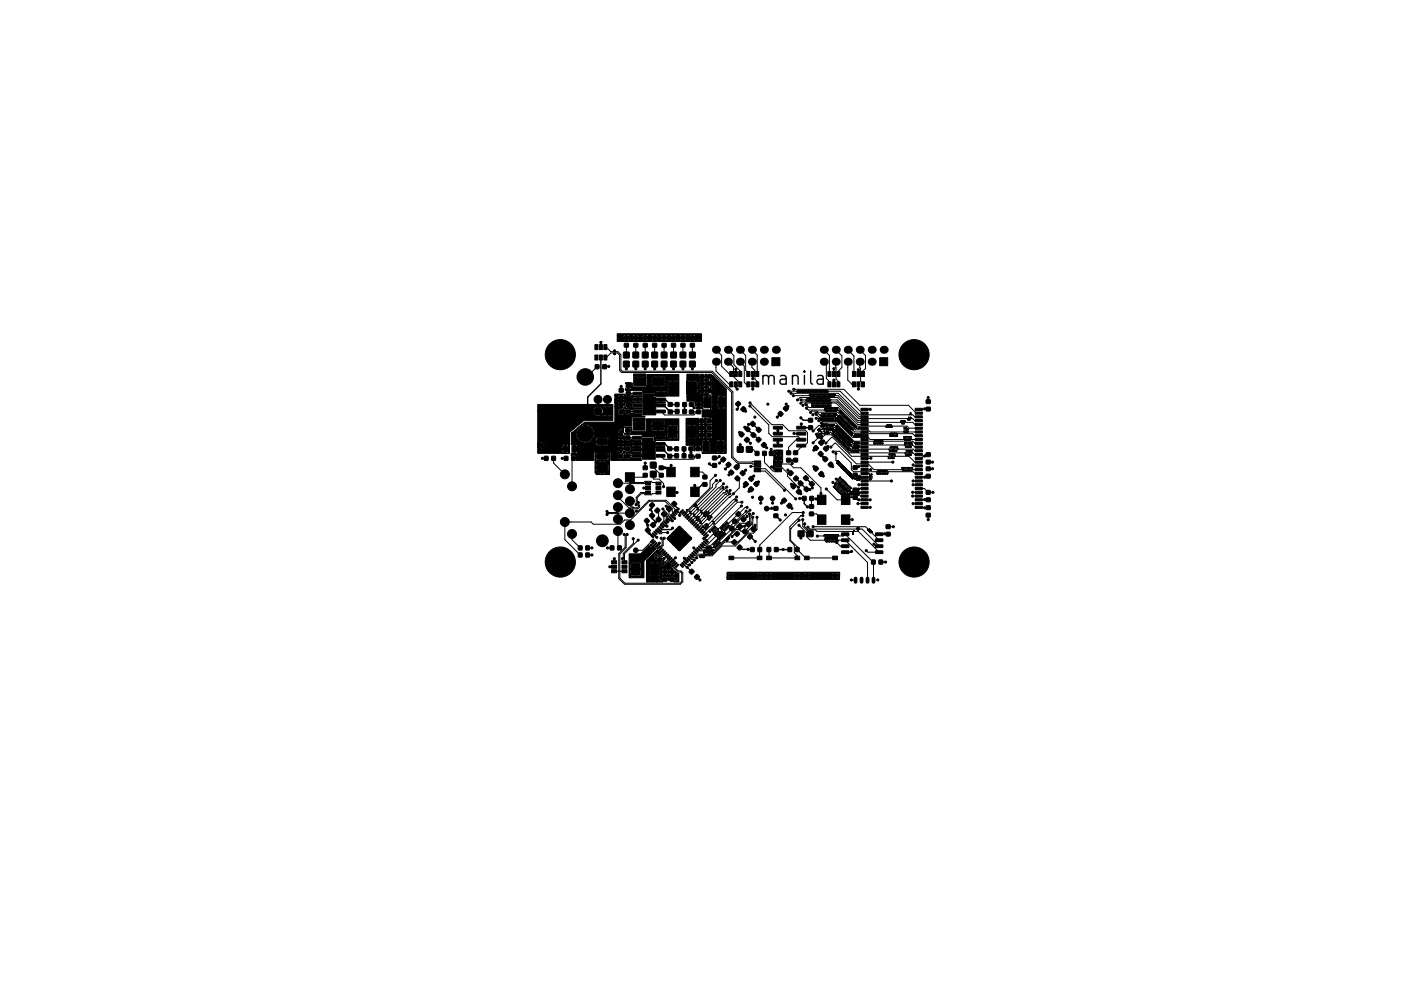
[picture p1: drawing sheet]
<svg xmlns="http://www.w3.org/2000/svg" width="297mm" height="210mm" viewBox="0 0 297 210" stroke-linecap="round" stroke-linejoin="round" font-family="sans-serif">
<defs><g id="words">
<text font-size="3.9" x="162" y="81.6">manila</text>
</g></defs>
<g fill="#000" stroke="#000" stroke-width=".21">
<path d="M126.1 75.3h.7v1.1h-.7zM126.1 73.1h.7v1.1h-.7zM126.2 77.4h.8v.8h-.8zM127.1 75.3h.6v1.1h-.6zM127.1 73.1h.6v1.1h-.6zM128 75.3h.7v1.1h-.7zM128 73.1h.7v1.1h-.7zM127.8 77.4h.8l-.1 .8h-.7zM132.4 71.3h.8v.7l-.8 .1zM132.4 72.9h.8v.7h-.8zM132.2 76.7h1.2v1.1h-1.2zM132.2 74.7h1.2v1.2h-1.2z"/>
<path d="M134.4 71.3h.8v.7l-.8 .1zM134.4 72.9h.8v.7h-.8zM134.2 76.7h1.2v1.1h-1.2zM134.2 74.7h1.2v1.2h-1.2zM134.3 79.4h2.6v.5l-1.2-.1-.1 1.2v-1.1h-1.3zM136.4 71.3h.8v.7l-.8 .1zM136.4 72.9h.8v.7h-.8zM136.2 76.7h1.2v1.1h-1.2zM136.2 74.7h1.2v1.2h-1.2zM138.4 71.3h.8v.7l-.8 .1zM138.4 72.9h.8v.7h-.8zM138.2 76.7h1.2v1.1h-1.2z"/>
<path d="M138.2 74.7h1.2v1.2h-1.2zM140.4 71.3h.8v.7l-.8 .1zM140.4 72.9h.8v.7h-.8zM140.2 76.7h1.2v1.1h-1.2zM140.2 74.7h1.2v1.2h-1.2zM142.4 71.3h.8v.7h-.8zM142.4 72.9h.8v.7h-.8zM142.2 76.7h1.2v1.1h-1.2zM142.2 74.7h1.2v1.2h-1.2zM132.6 81.3h1.5v.6l.1 .2h2.8l.2-.3 2.4 .2v-1.1l.1 1.1h1.2l.2-.1v-.9h.5v1.2h1.1v-1.4v1.4h1.1l.1-1.2-.2-.2h-1.9l-.2 .2-3.4-.1v.9h-1v-1.8h1v.9h1.4v-1v1h1.4l.1-.9-.2-.2h-2.5l-.2 .2h-1v-.5h6.7v4.5h-5.1v-.2l.3 .2h1v-.5l.1 .5h1l.1-.5h.3l.1 .2h1v-1.5v1.4l1 .1 .2-.2-.1-1.3h-2.2v1.3h-2.6v.3h-.2v-.5l-2.5-.1h2.7v.3h1.1v-.5v.5h1.2v-.3l-.2-.2h-1.9l-.2 .2h-2.7l-.1-.4h-3.6v-.3h.6v-.6l.1 .6h.5l.1-.2-.1-.4h-.6v-.6v.6h.6v-.6zM144.4 71.3h.8v.7h-.8zM144.4 72.9h.8v.7h-.8z"/>
<path d="M144.2 76.7h1.2v1.1h-1.2zM144.2 74.7h1.2v1.2h-1.2zM146.4 71.3h.8v.7h-.8zM146.4 72.9h.8v.7h-.8zM146.2 76.7h1.2v1.1h-1.2zM146.2 74.7h1.2v1.2h-1.2zM145.6 79.4h2.6l.1 .5h1.2v-.5h.4l-.1 .8 .2 .3 .3 .1v.1l-.5 .3v.7l.2 .3 .3 .1v.1l-.5 .3v.7l.2 .3 .3 .1v.2h.4v2.9v-1.4h-1.6v1.4h-1.5v-.3h.5v-.6v.6h.6l.1-.5-1.3-.1-.1 .4v-.8l.1 .4h.6v-.6v.6h.6v-.6h-1.1l-.2 .2-.1-.3h-1.7v-.9h3.4v1.1h.9v-1.3v1.3h.8v-1.2l-.1-.1h-1.4l-.2 .2h-3.4v-.7l.2 .2 1-.1v-1.4l.1 1.5h.9l.2-.3 .8 .2 .1-.7v.7l.5-.1 .1-.1v-.5h-1.2l-.1 .5h-.2v-1h.2l.1 .5h.6v-.6v.6h.6v-.5l-.2-.2h-.9l-.2 .2h-.2l-.1-.2h-2.2l-.1 1.3v-2.5l.1 1.2h1.1v-1.4v1.4h1.1l.1-.3 .8 .2 .1-.7v.7l.5-.1 .1-.1v-.5h-1.2l-.1 .5h-.2l-.1-1h.3l.1 .5h.6v-.6v.6h.6v-.5l-.2-.2h-.9l-.2 .2-2.3-.1-.3 .2v-.6h2.6l.2 .1 .4 .1 .1-.7v.6l.4 .1 .2-.2v-.5h-1.2l-.1 .5h-2.6zM130.9 70.8h17.8v1.6h-17.8v-.3h1.2l.2 .2h.5v-.6v.6h.5l.2-.2 1.3 .2v-.6v.6h.5l.2-.2 1.3 .2v-.6v.6h.5l.2-.2 1.3 .2v-.6v.6h.5l.2-.2 1.3 .2v-.6v.6h.5l.2-.2 1.3 .2v-.6v.6h.5l.2-.2 1.3 .2v-.6v.6h.5l.2-.2 1.3 .2v-.6v.6h.5l.2-.2-.1-.4h-1.2l-.1 .4h-.6l-.1-.4h-1.2l-.1 .4h-.6l-.1-.4h-1.2l-.1 .4h-.6l-.1-.4h-1.2l-.1 .4h-.6l-.1-.4h-1.2l-.1 .4h-.6l-.1-.4h-1.2l-.1 .4h-.6l-.1-.4h-1.2l-.1 .4h-.6l-.1-.4h-1.2l-.1 .4h-1.2v-.9h1.2l.1 .5h.6v-.6v.6h.6l.1-.5h.6l.1 .5h.6v-.6v.6h.6l.1-.5h.6l.1 .5h.6v-.6v.6h.6l.1-.5h.6l.1 .5h.6v-.6v.6h.6l.1-.5h.6l.1 .5h.6v-.6v.6h.6l.1-.5h.6l.1 .5h.6v-.6v.6h.6l.1-.5h.6l.1 .5h.6v-.6v.6h.6l.1-.5h.6l.1 .5h.6v-.6v.6h.6l.1-.5-.2-.2h-1l-.2 .2h-.6l-.2-.2h-1l-.2 .2h-.6l-.2-.2h-1l-.2 .2h-.6l-.2-.2h-1l-.2 .2h-.6l-.2-.2h-1l-.2 .2h-.6l-.2-.2h-1l-.2 .2h-.6l-.2-.2h-1l-.2 .2h-.6l-.2-.2-2.4 .2zM148.5 79.5h.8l-.1 .8h-.7zM150.1 79.5h.7v.8h-.7zM154.7 78.8h.7v1.1h-.7zM155.7 78.8h.6v1.1h-.6z"/>
<path d="M156.6 78.8h.7v1.1h-.7zM158.3 78.8h.7v1.1h-.7zM159.3 78.8h.6v1.1h-.6zM160.2 78.8h.7v1.1h-.7zM163.6 75.9h1.7v1.7h-1.7zM175.5 78.8h.7v1.1h-.7zM176.5 78.8h.6v1.1h-.6zM177.4 78.8h.7v1.1h-.7zM180.7 78.8h.7v1.1h-.7zM181.7 78.8h.6v1.1h-.6zM182.6 78.8h.7v1.1h-.7zM186.5 75.9h1.7v1.7h-1.7z"/>
<path d="M115.4 96.8h.8v.9h-.8zM117 96.8l.8 .1-.1 .8-.7-.1zM119.4 94.6l.9 .1-.1 1.2-.8-.1zM119.6 96.8l.8 .1v.8l-.8-.1zM121.2 96.8l.8 .1-.1 .8-.7-.1zM121.3 94.6l.9 .1-.1 1.2-.8-.1zM126.6 96.2h2.1l.2 .1-.1 1-.2 .1h-1.9l-.2-.2zM126.6 93.1h2.1l.2 .2-.1 .9-.2 .2-1.9-.1-.2-.2zM127.9 86.4h1.7v1.7h-1.7zM114 85.8h15.9v3.4h-6.1l-3 2.6-.1 4.4h-6.7v-.3h5.2l.1 .2h.5l.1-.9v.9h.5l.1-.1v-.8h-1.3v.7h-5.2v-.9h.3a.56 .56 0 0 0 1 0l-.5-.5-.5 .5h-.3v-.5l.3 .5 .5-.5 .5 .5 .2-.5h3.7v.7h.7v-.8v.8h.6v-.7l-.1-.1h-1.1l-.1 .1h-3.7l-.2-.5-.5 .5-.5-.5-.3 .5v-.5h.3l.5 .5 .5-.5a.56 .56 0 0 0-1 0h-.3v-6.9h11.8a1.04 1.04 0 0 0 .7 1.2 1.04 1.04 0 0 0 1.3-.6v.6h1v-1.1v1.1h.9l.1-.2v-.9h-1v-.9v.9h1v-1h-1.9l-.1 .2v.4a1.04 1.04 0 0 0-1.2-.6 1.04 1.04 0 0 0-.8 .9h-11.8zM131.2 96.4h.8v.7l-.8 .1zM131.2 94.8h.8v.8h-.8z"/>
<path d="M131.2 91.8h.8v.8h-.8zM131.2 93.4h.8v.7l-.8 .1zM131.3 87h.8v.7l-.8 .1zM131.3 85.4h.8v.8h-.8zM131.3 82.4h.8v.8h-.8zM131.3 84h.8v.7l-.8 .1zM121.1 91.9l1-.1a1.94 1.94 0 0 0 1.4 2.1 1.94 1.94 0 0 0 2.2-.9h.6l.1 .7h1.3v-.8v.8h1.3l.1-.4h1.8l.1 .5h.6v-.6v.6l.7-.1v-.4l-.2-.1h-1l-.2 .1h-1.8l-.2-.4h-2.4l-.2 .1h-.6l.1-.1a1.95 1.95 0 0 0-1.1-2.7 1.95 1.95 0 0 0-2.6 1.6h-.9l2.8-2.2 6.3-.1 .1-3.3 1.3 .2v-.6h-.6l-.1 .4h-.6v-.8h.6l.1 .4h.6v-.6v.6h.7l-.1-.6h-1.1l-.2 .2h-.6v-.3h3.6l.2 .1h1v-.4h-1.1l-.1 .3h-3.6v-.3l1.3 .2v-.6l.1 .6h.5l.1-.5h1.6l.1 .3h1.1l-.1-.5h-.9l-.2 .2-2.9-.1-.1 .4h-.6v-.9h.6l.1 .5h.6v-.6v.6h.6l.1-.5-.2-.2-1.8 .2v-.3h2.1l.2 .4 .3 .1h.6l.3-.3 .5 .2h1.6v.3h-.8v.9l.8 .1v.2h-1.7l-.3 .4v.4l.2 .2h1.8v.3h-1.6l-.6 .2-.3-.2h-.7l.3-.4h.5l.2-.2 .1-.7-.4-.3-.8 .1-.3 .8-.1-.3h-.6v.6h.4l-.3 .4h-.5l-.2 .2v.7l.2 .3 .9-.1 .2-.2v-.6l.2-.2v.8l.2 .3h.8l.3-.4 .5 .2h1.6l.1 .5h.6v.2h-2.7v1.9h-1.7l-.1 1.4-.2-.2a.42 .42 0 0 0-.4-.6 .42 .42 0 0 0-.4 .6l-.3 .3 .1 .8 .3 .1h.6l.4-.4 .2 .1-.1 .7 .3 .3h.7l.3-.3 .5 .2h1.7v.3h-.8v.9l.8 .1v.2h-1.7l-.3 .4v.4l.2 .2h1.8v.3h-1.7l-.5 .2-.3-.2h-.7l.2-.4h.7l.2-.4-.2-.7-.8-.1-.3 .2-.1 .6-.1 .1-.1-.3h-.6v.6l.3 .1-.2 .3-.7 .1v.9l.3 .2 .8-.1 .2-.2v-.6l.2-.2-.1 .8 .3 .3h.8l.3-.4 .4 .2h1.7l.2 .5h-6.6v-1.9l-.2-.1h-3.3l-.1 2h-3.7l-.1-1-.3-.1-.7 .1v-.6h.6v-.9v.9h.5l.2-.1v-.4h8.5l.2 .2h.5v-.6h-.6l-.1 .4h-8.5v-.4h-.7v-.8v.8h.7v-.4h8.5l.1 .4h.6v-.6v.6h.6l.1-.5-.2-.1h-1l-.2 .2h-8.5l-.1-.4h4l.2 .2h1.2v-.9v.9l6.2-.1 .2 .2h.9l.1-.5h-1.1l-.1 .3h-4.9l.1-.3h1.8l.2 .2h.5v-.6v.6h.6l.1-.5h1.6l.1 .3h1.1v-.5h-1l-.2 .2-2.9-.1-.1 .4h-1.8l-.1-.5h-2.6l-.1 .7h-5.2zM132.7 90.9h.8v.8h-.8zM132.7 92.5h.8v.8h-.8zM132.7 94.8h.8v.8h-.8zM132.7 96.4h.8v.8h-.8zM132.8 81.5h.8v.8h-.8z"/>
<path d="M132.8 83.1h.8v.7l-.8 .1zM132.8 85.4h.8v.8h-.8zM132.8 87h.8v.8h-.8zM134.1 96.4h1.8l.1 .5-.1 .1h-1.7zM134.1 95.2l1.8-.1 .1 .5-.1 .1h-1.7zM134.1 93.9h1.8l.1 .4-.1 .2h-1.7zM134.1 92.6h1.8l.1 .5-.1 .1h-1.7zM134.3 87h1.7l.2 .5-.2 .1h-1.7zM134.3 85.8l1.7-.1 .2 .5-.2 .1h-1.7zM134.3 84.5h1.7l.2 .4-.2 .2h-1.7zM134.3 83.2h1.7l.2 .5-.2 .1h-1.7zM134.2 89.4h2.6v1.8h-2.6z"/>
<path d="M134.2 88.8h2.6v.5h-1.3v1.1v-1.1h-1.3zM134.4 80h2.5v1.8h-2.5zM136.4 98.9h.8v.7h-.8zM136.2 92.9h2.3v.7l.5 .1-.1 .5 1.1-.1 .1 .6h.8v.3l-1.7-.1-.3 .2v2.3h-2.7v-2.9h2.7l.1 .2h1v-.5h-1.1v.3h-2.7zM136.4 83.5h2.2v.7l.5 .1-.1 .5 1.1-.1 .1 .6h.8v.2h-1.7l-.3 .2v2.3h-2.7v-2.9h2.7l.1 .1 1 .1v-.5h-1.1v.3h-2.7zM137.9 100h1.2v1.2h-1.2zM137.9 98.1h1.2v1.2h-1.2zM139.8 98.9h.8v.7h-.8zM138.2 89.4h2.6v1.8h-2.6zM138.4 80h2.5v1.8h-2.5zM139.1 92.6h1.8l.1 .5-.1 .1h-1.7zM139.1 93.9h1.8l.1 .4-.1 .2h-1.7z"/>
<path d="M139.1 95.2l1.8-.1 .1 .5-.1 .1h-1.7zM139.1 96.4h1.8l.1 .5-.1 .1h-1.7zM139.2 83.2h1.8l.1 .5-.1 .1h-1.7zM139.2 84.5h1.8l.1 .4-.1 .2h-1.7zM139.2 85.8l1.8-.1 .1 .5-.1 .1h-1.7zM139.2 87h1.8l.1 .5-.1 .1h-1.7zM141.6 90.4h1.9v2.5h-1.9zM141.8 81h1.9v2.5h-1.9zM141.6 94.8h.8v.8h-.8zM141.6 96.4h.8v.7l-.8 .1zM141.7 85.4h.8v.8h-.8zM141.7 87h.8v.7l-.8 .1z"/>
<path d="M141.4 99.1h1.8v2h-1.8zM143.1 94.8h.7v.9l-.7-.1zM143.1 96.3h.8l-.1 .8h-.7zM143.2 85.4h.7v.8h-.7zM143.2 86.9h.8l-.1 .8h-.7zM132.5 90.7h1.5v.6l.1 .2h2.8l.1-.3 2.5 .2v-1.1v1.1h1.3l.1-.1v-.9h.6v1.2h1.1v-1.3v1.3h1.1v-1.2l-.2-.2h-1.9l-.1 .2-3.4-.1v.9h-1.1v-1.8h1.1v.9h1.4v-1v1h1.4v-.9l-.1-.1h-2.6l-.1 .1h-1.1v-.5h6.9v4.5h-5.2v-.2l.3 .2h1v-.5l.1 .5h1v-.5h.4l.1 .2h1v-1.5v1.4l1 .1 .1-.2v-1.3h-2.2v1.3h-2.6v.3h-.2v-.5l-2.5-.1h2.7v.3h1.1v-.5v.5h1.1l.1-.3-.2-.2h-1.9l-.2 .2h-2.7l-.1-.4h-3.6v-.3h.6v-.6v.6h.5l.2-.2-.1-.4h-.6v-.6v.6h.6v-.6zM144.7 94.8h.7v.9l-.8-.1zM144.7 96.3h.7v.8h-.8zM144.8 85.4h.7v.8h-.7zM144.8 86.9h.7v.8h-.7zM145.8 90.4h1.8v2.5h-1.8zM145.9 81h1.9v2.5h-1.9z"/>
<path d="M146.1 94.8h.8v.8h-.8zM146.1 96.4h.8v.7l-.8 .1zM146.2 85.4h.8v.8h-.8zM146.2 87h.8v.7l-.8 .1zM145.5 88.8h2.6l.1 .5h1.1l.1-.5h.4l-.1 .8 .2 .3 .3 .1v.1l-.5 .3v.7l.2 .3 .3 .1v.1l-.5 .3v.7l.1 .2 .4 .2v.4h-.5v1.3l-.8 .1v.9h-.2l-.1-.5h-1.2l-.1 .5h-.2v-.9h.2l.1 .4h.6v-.6v.6h.6v-.5l-1.1-.1-.4 .2v-.3h-1.6v-.9h3.4v1.1h.8v-1.3h-.7l-.1 .2h-3.4v-.7l.2 .2 1-.1v-1.4v1.5h1l.1-.3 .9 .2 .1-.7v.6l.5 .1v-.7h-1.1l-.1 .5h-.3v-1h.3l.1 .5h.6v-.6v.6h.5l.1-.6-1.1-.1-.2 .2h-.3v-.2h-2.2l-.1 1.3v-2.5l.1 1.2h1.1v-1.3v1.3h1.1v-.3l.9 .2 .1-.7v.7h.5l.1-.2-.1-.5h-1.1l-.1 .5h-.3v-1h.3l.1 .5h.6v-.6v.6h.5l.1-.6-1.1-.1-.2 .2h-.3l-.2-.1h-1.8l-.3 .2v-.6h2.6l.2 .2h.4l.1-.7v.6l.4 .1 .2-.2v-.5h-1.2l-.1 .5h-2.6zM146.4 99.1h1.8v2h-1.8zM147.6 96.4h.8v.7l-.8 .1zM147.6 94.8h.8v.8h-.8zM147.7 87h.8v.7l-.8 .1zM147.7 85.4h.8v.8h-.8zM148.4 88.9h.8l-.1 .8h-.7zM148.4 90.4h.8l-.1 .8h-.7z"/>
<path d="M148.4 91.9h.8l-.1 .8h-.7zM148.5 81h.8l-.1 .8h-.7zM148.5 82.5h.8l-.1 .8h-.7zM149.1 93.6h1l.2 .1 .1 2-.2 .2h-.9l-.2-.1zM149.3 84.2h1l.2 .1v2l-.1 .2h-1l-.2-.1zM150 88.9h.7v.8h-.8zM150 90.4h.7v.8h-.8zM150 91.9h.7v.8h-.8zM150.1 81h.7v.8h-.7zM150.1 82.5h.7v.8h-.7zM151.1 98.4h.8v.7h-.8zM151.1 96.8h.8v.7l-.8 .1z"/>
<path d="M152.2 93.6h1l.2 .1 .1 2-.2 .2h-.9l-.2-.1zM152.3 84.2h1l.3 .1v2l-.1 .2h-1l-.2-.1zM152.9 97.4l.5-.5 .5 .6-.6 .5-.5-.4zM150.5 79.9h.5l.1-.3 2.9 2.9v13.7h-5.1v-.3l.3 .2h.9l.4-.2h1.4l.2 .2h.6l.1-1.4v1.4h.7l.1-.1v-1.3h-1.6l-.1 1.2h-1.4v-2.3h1.4v1.1h.9v-1.3v1.3h.8v-1.2l-.1-.1h-1.4l-.2 .2h-1.4l-.1-.6 .5-.1 .1-.6h-.6h.5l.1-.5-.2-.2h-.4v-.1l.5-.1 .1-.6h-.6h.5l.1-.5-.2-.2h-.4v-.1l.5-.1 .1-.6h-.6l.6-.1v-.5l-.7-.2h-1.4v-1.6h1.9l.2-.4h1.1l.1 .2h.7v-1.4v1.4h.7l.2-.1-.1-1.3h-1.6v1.2h-1.1v-2.3h1.1v1.1h.8v-1.3v1.3h.8l.1-1.1-.2-.2-2.6 .2v-.5l-.2-.1 .3-.2v-.5h-.6h.5l.1-.5-.6-.2v-.1l.5-.1 .1-.6h-.6h.5l.1-.5-.6-.2v-.1l.5-.1 .1-.6zM154.3 98.1h.3l.4 .5-.5 .6-.6-.5zM154.6 100.1l.5-.4 .5 .6-.6 .5-.5-.5zM154.7 81h.7v1.1h-.7zM156 98.6h.3l.4 .5-.4 .6-.7-.5zM155.7 81h.6v1.1h-.6zM156.4 85.2h.2l.4 .4-.5 .6-.6-.5zM156.6 81h.7v1.1h-.7zM156.8 92.1l.5-.5 .5 .6-.6 .5-.5-.4z"/>
<path d="M156.3 94.8h1.2v1.1h-1.2zM157.3 99.9h.3l.4 .5-.5 .5-.6-.5zM157.1 86.7l.6-.4 .5 .5-.6 .6-.5-.4zM158.2 92.8h.3l.4 .5-.5 .6-.6-.5zM158 90.9l.5-.4 .5 .6-.5 .5-.5-.4zM158.3 81h.7v1.1h-.7zM158.3 94.8h1.2v1.1h-1.2zM159.1 89.8l.5-.4 .6 .6-.6 .5-.5-.5zM159.3 92.1l.5-.3 .5 .6-.6 .5-.5-.5zM159.9 99.3h1.4v.3h-1.4zM159.9 98.8h1.4v.3h-1.4zM159.9 98.3h1.4v.3h-1.4z"/>
<path d="M159.9 97.8h1.4v.3h-1.4zM159.3 81h.6v1.1h-.6zM160.1 95.8h.8v.8h-.8zM160.4 91l.5-.4 .5 .7-.6 .4-.5-.4zM160.2 81h.7v1.1h-.7zM160.4 93.2l.5-.5 .5 .6-.6 .5-.5-.4zM161.5 94.3l.5-.4 .5 .5-.6 .6-.5-.4zM161.7 95.8h.8v.8h-.8zM163.1 95.8h.8v.8h-.8zM164.3 97.8h1.4v.3h-1.4zM164.3 98.3h1.4v.3h-1.4zM164.3 98.8h1.4v.3h-1.4z"/>
<path d="M164.3 99.3h1.4v.3h-1.4zM164.7 95.8h.8v.8h-.8zM165.3 87.3h.3l.4 .5-.4 .6-.7-.6zM164 94.3h1.8l.1 .4-.1 .2h-1.7zM164 93h1.8l.1 .5-.1 .1h-1.7zM164 91.8l1.8-.1 .1 .5-.1 .1h-1.7zM164 90.5l1.8-.1 .1 .5-.1 .1h-1.7zM164.1 95.5h1.8v2.7l-.1-.3h-1.6l-.1 1.5h.9h-.8l-.1 .2v-1.8l.1 .1h.8v-.2v.2h.8l.1-.1-.2-.2h-1.4l-.2 .2v-1.1l.9 .2 .1-.7v.7h.5l.1-.2v-.5h-1.2v.5h-.4v-1h.4v.5h.6v-.6v.6h.6v-.5l-.2-.2h-.9l-.1 .2h-.4zM166.1 86.5l.5-.4 .6 .7-.6 .4-.5-.4zM166.8 95.7h.8v.7h-.8zM166.8 97.3h.8v.7h-.8zM167.5 99.9h.3l.4 .4-.6 .6-.5-.5z"/>
<path d="M168.3 95.7h.8v.7h-.8zM168.3 97.2h.8v.8h-.8zM168.9 90.5l1.8-.1 .1 .5-.1 .1h-1.7zM168.9 91.8l1.8-.1 .1 .5-.1 .1h-1.7zM168.9 93h1.8l.1 .5-.1 .1h-1.7zM168.9 94.3h1.8l.1 .4-.1 .2h-1.7zM171.4 88.8h.8l.1 .7h-.8zM171.4 90.4l.8-.1 .1 .8h-.8zM172.5 94.9l.5-.4 .5 .6-.5 .5-.5-.4zM172.5 99.3l.5-.4 .5 .5-.6 .6-.4-.4zM173.8 95.8h.3l.4 .5-.4 .6-.7-.6zM173.6 93.8l.5-.4 .6 .6-.6 .5-.5-.5z"/>
<path d="M174.5 97.3l.5-.4 .5 .5-.6 .6-.4-.4zM174.6 95l.5-.4 .6 .7-.6 .4-.5-.4zM175.6 98.4l.6-.4 .5 .6-.6 .5-.5-.4zM175.5 81h.7v1.1h-.7zM176.5 81h.6v1.1h-.6zM177.4 81h.7v1.1h-.7zM180.7 81h.7v1.1h-.7zM180.9 98.8h.8v.8h-.8zM181.7 81h.6v1.1h-.6zM182.6 81h.7v1.1h-.7zM182.5 99.4h1.6v.5h-1.6zM182.5 98.6h1.6v.5h-1.6z"/>
<path d="M182.5 97.8h1.6v.5h-1.6zM182.5 97h1.6v.5h-1.6zM182.5 96.2h1.6v.5h-1.6zM182.5 95.4h1.6v.5h-1.6zM182.5 94.6h1.6v.5h-1.6zM182.5 93.8h1.6v.5h-1.6zM182.5 93h1.6v.5h-1.6zM182.5 92.2h1.6v.5h-1.6zM182.5 91.4h1.6v.5h-1.6zM182.5 90.6h1.6v.5h-1.6zM182.5 89.8h1.6v.5h-1.6zM182.5 89h1.6v.5h-1.6z"/>
<path d="M182.5 88.2h1.6v.5h-1.6zM182.5 87.4h1.6v.5h-1.6zM182.5 86.6h1.6v.5h-1.6zM194 86.6h1.6v.5h-1.6zM194 87.4h1.6v.5h-1.6zM194 88.2h1.6v.5h-1.6zM194 89h1.6v.5h-1.6zM194 89.8h1.6v.5h-1.6zM194 90.6h1.6v.5h-1.6zM194 91.4h1.6v.5h-1.6zM194 92.2h1.6v.5h-1.6zM194 93h1.6v.5h-1.6z"/>
<path d="M194 93.8h1.6v.5h-1.6zM194 94.6h1.6v.5h-1.6zM194 95.4h1.6v.5h-1.6zM194 96.2h1.6v.5h-1.6zM194 97h1.6v.5h-1.6zM194 97.8h1.6v.5h-1.6zM194 98.6h1.6v.5h-1.6zM194 99.4h1.6v.5h-1.6zM196.4 99.1h.8v.7h-.8zM196.4 97.7l.8-.1v.8h-.8zM196.4 96.1h.8v.7h-.8zM196.4 84.8h.8v.8h-.8z"/>
<path d="M196.4 86.4h.8v.7l-.8 .1zM122.6 117.3l.8 .1v.8l-.8-.1zM122.6 115.8l.8 .1v.8l-.8-.1zM124.2 117.3l.8 .1-.1 .8-.7-.1zM124.2 115.8l.8 .1-.1 .8-.7-.1zM126.2 95.9h3v4.8h-2.8l-.2-.5h.5a1.3 1.3 0 0 0 2 0l-1-1-1 1h-.5v-1.1l.3 .8 .2 .3 1-1 1 1a1.3 1.3 0 0 0 0-2l-1 1-1-1-.5 .9v-.9h.5l1 1 1-1a1.3 1.3 0 0 0-2 0h-.5v-.8l.3 .2h1.2v-.8v.8h1.2l.2-.1v-.7h-2.7l-.1 .6h-.1v-1.3h.1l.1 .7h1.3v-.8v.8h1.3l.1-.7-.2-.2h-2.4l-.3 .2zM129.7 119h1v.6h-1zM129.4 115.8l.8 .1-.1 .8-.7-.1zM131 115.8l.7 .1v.8l-.8-.1zM131.9 119h1v.6h-1zM132.6 100.3h1.9v1.9h-1.9zM136.9 104.2h1v.6h-1z"/>
<path d="M136.9 103.2h1v.7h-1zM136.9 102.3h1v.6h-1zM136.4 100.4h.8v.8h-.8zM136.7 110.3l.5-.3 .5 .6-.6 .5-.5-.5zM136.9 112.3l.5-.3 .5 .6-.6 .5-.5-.5zM138 113.4l.6 .5-.1 .2-.6-.5zM137.8 109.2l.5-.4 .5 .7-.6 .4-.5-.4zM137.8 107.1l.5-.5 .5 .6-.6 .5-.5-.4zM138.3 113.2l.2-.1 .5 .5-.2 .1zM138 111.2l.5-.4 .5 .7-.6 .4-.5-.4zM138.4 114.4l.2 .2-.6 .5-.1-.2zM138.6 112.8l.2-.1 .5 .6-.2 .1z"/>
<path d="M138.8 114.8l.2 .1-.6 .5-.1-.1zM133.4 117.5h2.4l1.8-1.8a.42 .42 0 0 0 .4 .4 .42 .42 0 0 0 .4-.3h.2l.3-.3-.3 .4 .5 .5-2.6 2.6v3.6h-3.1v-.6l.4 .2 .9-.1v-1.4l.1 1.4 .9 .1 .2-.2-.1-1.3h-2.1l-.1 1.3h-.2v-2.5h.2l.1 1.2h1v-1.3l.1 1.3h1l.1-1.2-.2-.2h-1.9l-.4 .2zM139.1 103.2h1v.7h-1zM139.1 102.3h1v.6h-1zM139.1 104.2h1v.6h-1zM139.1 112.4l.6 .5-.1 .1-.6-.5zM138.6 115.6l.5-.5 .2 .1-.5 .6zM137.1 118.9l2.3-2.2 .5 .5 .4-.3-.3 .4 .2 .1-.1 .3h-.6a.42 .42 0 0 0-.6-.3 .42 .42 0 0 0-.1 .6 .42 .42 0 0 0 .1 .7 .42 .42 0 0 0 .6-.3h.9v.3l-.2 .4 .1 .3a.48 .48 0 0 0 .1 .7 .48 .48 0 0 0 .7-.3l.7-.7 .3 .3 .4-.4-.4 .4 .3 .3v.6l.3 .4-.2 .1v.5h.6v-.1l.5 .4h.3v1.9h-1l.3-.2a.42 .42 0 0 0 .6-.4 .42 .42 0 0 0-.7-.3l-.2-.3h-.7a.68 .68 0 0 1-1 0h-.6l-.2 .2a.48 .48 0 0 0-.6 .2 .48 .48 0 0 0 .1 .5l.4 .1 .2 .2h-3.4v-1.5l1.7 .2v-1.5l.1 1.5h1l.1-.4 .9 .2 .1-.7v.7h.5l.1-.2 .4 .2h.4l.1-.7v.6l.5 .1 .1-.2v-.4l-1.2-.1-.1 .5h-.2v-.5h-1.2l-.1 .5h-.3v-.9h.3l.1 .4h.6v-.5v.5h.6v-.4h.2l.1 .4h.6v-.5l-.5-.1-.4 .2-.1-.2h-1l-.2 .2h-.3l-.1-.2h-2.1l-.1 1.3h-.6v-2.5h.6l.1 1.2h1v-1.3l.1 1.3h1l.1-1.2-.2-.2h-1.9l-.2 .2h-.6zM139.2 107.8h.3l.4 .5-.5 .6-.6-.5zM139.3 112.1l.2-.1 .5 .6-.2 .1zM139 116l.5-.6 .2 .2-.5 .5zM139.2 110l.5-.3 .5 .6-.6 .5-.5-.5z"/>
<path d="M139.7 111.7h.2l.5 .5-.2 .1zM139.3 116.3l.5-.5 .2 .1-.5 .6zM140 111.4l.2-.1 .5 .6-.1 .1zM139.7 116.7l.5-.5 .2 .1-.5 .5zM139.8 100.5l.8-.1v.8h-.8zM140.4 111l.2-.1 .5 .6-.2 .1zM140.5 116.5l.2 .2-.6 .5-.1-.2zM140.3 108.9l.5-.4 .5 .7-.6 .4-.5-.4zM140.8 110.6l.6 .5-.1 .2-.6-.5zM140.4 117.4l.5-.5 .2 .1-.5 .6zM141.1 110.3l.2-.1 .5 .6-.2 .1zM140.8 117.7l.5-.5 .1 .1-.5 .6z"/>
<path d="M141.5 110l.1-.1 .5 .6-.1 .1zM141.1 118.1l.5-.5 .2 .1-.5 .6zM141.7 107.5h.2l.5 .5-.5 .6-.6-.6zM141.8 109.6l.2-.1 .5 .6-.2 .1zM141.5 118.4l.5-.5 .1 .1-.5 .6zM142.2 109.3l.1-.1 .5 .6-.1 .1zM141.8 118.8l.5-.5 .2 .1-.5 .6zM142.6 108.8l.6 .5-.1 .2-.6-.5zM142.2 119.1l.5-.5 .2 .1-.6 .6zM142.8 106.4h.3l.4 .5-.5 .5-.6-.5zM142.9 108.6l.1-.1 .6 .6-.2 .1zM142.5 119.5l.5-.5 .2 .1-.5 .6z"/>
<path d="M141.4 103.3h1.8v2h-1.8zM143.2 108.2l.2-.1 .5 .6-.2 .1zM142.9 119.8l.5-.5 .2 .1-.6 .6zM143.2 120.2l.5-.5 .2 .1-.5 .6zM141.5 114.1l2.6-2.4 2.5 2.5-2.5 2.6-2.6-2.4zM144.3 119.7l.6 .5-.1 .2-.6-.5zM144.6 119.4l.1-.1 .5 .6-.1 .1zM144.7 108.1l.2 .2-.6 .5-.1-.2zM144.9 119.1l.2-.1 .5 .6-.2 .1zM144.6 109l.5-.5 .1 .1-.5 .6zM145.3 118.7l.1-.1 .5 .6-.1 .1zM145.4 108.8l.2 .2-.6 .5-.1-.2z"/>
<path d="M145.6 118.4l.2-.1 .5 .6-.2 .1zM145.8 109.2l.1 .2-.5 .5-.2-.2zM146 118l.1-.1 .5 .6-.1 .1zM145.6 110l.5-.5 .2 .1-.5 .6zM146.3 117.7l.2-.1 .5 .6-.2 .1zM146 110.4l.5-.5 .1 .1-.5 .6zM146.7 117.3l.1-.1 .6 .6-.2 .1zM146.3 110.7l.5-.5 .2 .1-.5 .6zM147 117l.2-.1 .5 .6-.2 .1zM147.2 110.6l.2 .2-.6 .5-.1-.2zM147.4 116.6l.1-.1 .6 .6-.2 .1zM147.5 111l.2 .1-.6 .5-.1-.1z"/>
<path d="M147.7 116.3l.2-.1 .5 .5-.2 .1zM147.4 111.8l.5-.5 .2 .1-.6 .6zM148.1 115.9l.2-.1 .5 .6-.2 .1zM146.4 103.3h1.8v2h-1.8zM147.7 112.2l.5-.5 .2 .1-.5 .5zM148.4 115.5h.2l.5 .5-.2 .1zM148.1 112.5l.5-.5 .2 .1-.5 .6zM148.8 115.2l.2-.1 .5 .6-.2 .1zM148.9 112.4l.2 .1-.6 .5-.1-.1zM149.2 114.8l.1-.1 .5 .6-.1 .1zM148.8 113.2l.5-.5 .2 .1-.5 .6zM149.5 114.5l.2-.1 .5 .6-.2 .1z"/>
<path d="M149.2 113.6l.5-.5 .1 .1-.5 .6zM149 100.8h.8l.1 .8h-.8zM149 102.4h.8l.1 .7-.8 .1zM150 113.4l.2 .2-.6 .5-.1-.2zM154.6 118h1v.7h-1zM154.7 112l.5-.4 .5 .5-.6 .6-.5-.4zM155.2 114.9l.5-.4 .5 .5-.6 .6-.4-.4zM155.7 110.1h.2l.4 .5-.5 .6-.6-.5zM156.1 112.8l.3-.1 .4 .5-.5 .6-.6-.5zM155.9 101.3l.5-.3 .5 .6-.6 .5-.5-.5zM156.4 108.6h.3l.4 .4-.6 .6-.5-.5zM156.3 116l.6-.4 .5 .6-.6 .5-.5-.4z"/>
<path d="M156.4 111.6l.5-.4 .6 .5-.6 .6-.5-.4zM157.2 110.1l.5-.4 .5 .5-.6 .6-.5-.4zM157.4 112.6l.5-.4 .5 .5-.6 .6-.4-.4zM158 102.2h.2l.5 .5-.5 .6-.6-.6zM158.2 111.1l.5-.5 .5 .6-.6 .5-.5-.4zM158.5 113.7l.6-.4 .5 .6-.6 .5-.5-.4zM158.8 103.6l.5-.3 .5 .6-.6 .5-.5-.5zM159.1 101.1h.3l.4 .5-.5 .5-.6-.5zM159.1 116.2h.8v.8h-.8zM159.6 111.8h.3l.4 .5-.5 .6-.6-.5zM159.9 99.8h1.4v.3h-1.4zM160.2 102.2h.3l.4 .5-.5 .5-.6-.5z"/>
<path d="M160.6 118h1v.7h-1zM160.7 116.2h.8v.8h-.8zM162.6 118h1v.7h-1zM162.6 116.2h.8v.8h-.8zM164.3 99.8h1.4v.3h-1.4zM164.1 107.5h.8v.7h-.8zM164.1 109.1l.8-.1v.8h-.8zM164.2 116.2h.8l-.1 .8h-.7zM165.8 106.1l.5-.5 .5 .6-.6 .5-.5-.4zM166.9 107.2l.5-.4 .5 .5-.6 .6-.5-.4zM167.1 116.2h.7v.8h-.7zM167.8 103.1l.5-.5 .5 .6-.6 .5-.5-.4z"/>
<path d="M168.6 118h1v.7h-1zM168.3 101.4l.5-.4 .5 .5-.6 .6-.5-.4zM168.7 116.2h.7v.8h-.7zM168.9 104.2l.5-.4 .5 .5-.6 .6-.5-.4zM169.3 102.4l.5-.4 .5 .6-.6 .5-.5-.4zM169.2 112.7h1.2v1.1h-1.2zM170.6 118h1v.7h-1zM170.1 105.3l.8 .1v.8l-.8-.1zM170.4 101.3l.5-.4 .5 .6-.6 .5-.5-.5zM170.8 103.3h.3l.4 .5-.4 .6-.7-.6zM171.9 102.2h.3l.5 .5-.5 .5-.6-.5zM171.2 112.7h1.2v1.1h-1.2z"/>
<path d="M171.7 105.3l.8 .1-.1 .8-.7-.1zM171.6 108.7l.8-.1 .1 .8h-.8zM171.6 107.1h.8l.1 .7h-.8zM173.3 105h1.8v2h-1.8zM173.3 109.2h1.8v2h-1.8zM173.6 100.4l.6-.4 .5 .6-.6 .5-.5-.4zM176.6 118h1v.7h-1zM178.4 105h1.8v2h-1.8zM178.4 109.2h1.8v2h-1.8zM178.4 116.9h1.5l.1 .4-1.5 .1zM178.4 115.6h1.5l.1 .5-1.5 .1zM178.4 114.4l1.5-.1 .1 .5-1.5 .1z"/>
<path d="M178.4 113.1l1.5-.1 .1 .5-1.5 .1zM180.9 100.4h.8v.7l-.8 .1zM180.9 105.2l.8-.1v.8h-.8zM180.9 103.6h.8v.7h-.8zM182.5 107.4h1.6v.5h-1.6zM182.5 106.6h1.6v.5h-1.6zM182.5 105.8h1.6v.5h-1.6zM182.5 105h1.6v.5h-1.6zM182.5 104.2h1.6v.5h-1.6zM182.5 103.4h1.6v.5h-1.6zM182.5 102.6h1.6v.5h-1.6zM182.5 101.8h1.6v.5h-1.6z"/>
<path d="M182.5 101h1.6v.5h-1.6zM182.5 100.2h1.6v.5h-1.6zM184.8 118.8l.8 .1-.1 .8-.7-.1zM186.4 118.8l.7 .1v.8l-.7-.1zM185.6 113.1l1.5-.1 .1 .5-1.5 .1zM185.6 114.4l1.5-.1 .1 .5-1.5 .1zM185.6 115.6h1.5l.1 .5-1.5 .1zM185.6 116.9h1.5l.1 .4-1.5 .1zM187.9 111.4h.8v.7h-.8zM187.9 112.9h.8v.8h-.8zM194 100.2h1.6v.5h-1.6zM194 101h1.6v.5h-1.6z"/>
<path d="M194 101.8h1.6v.5h-1.6zM194 102.6h1.6v.5h-1.6zM194 103.4h1.6v.5h-1.6zM194 104.2h1.6v.5h-1.6zM194 105h1.6v.5h-1.6zM194 105.8h1.6v.5h-1.6zM194 106.6h1.6v.5h-1.6zM194 107.4h1.6v.5h-1.6zM196.4 104.1h.8v.7h-.8zM196.4 105.7l.8-.1v.8h-.8zM196.4 100.7l.8-.1v.8h-.8zM196.4 108.9h.8v.7l-.8 .1z"/>
<path d="M196.4 107.3h.8v.8h-.8zM129.7 120.9h1v.6h-1zM129.7 119.9h1v.7h-1zM131.9 119.9h1v.7h-1zM131.9 120.9h1v.6h-1zM133.8 119.5h1.9v2.5h-1.9zM137.9 119.5h1.9v2.5h-1.9zM140.6 122.5h.8v.8h-.8zM140.6 121h.8v.7h-.8zM142.1 122.5h.8v.8h-.8zM142.1 121l.8-.1v.8h-.8zM146.2 121.2l.5-.5 .5 .6-.6 .5-.5-.4z"/>
<path d="M147.6 121.9h.3l.4 .5-.5 .6-.6-.5zM154.6 121.7h1v.8h-1zM160.6 121.7h1v.8h-1zM162.6 121.7h1v.8h-1zM168.6 121.7h1v.8h-1zM170.6 121.7h1v.8h-1zM176.6 121.7h1v.8h-1zM154.2 121.4h23.8v1.5h-23.9v-.4l.9 .2v-.6l.1 .6h.5l.1-.2h4.7l.1 .2h.5v-.6l.1 .6h.5l.1-.2 1.3 .2v-.6l.1 .6h.5l.1-.2h4.7l.1 .2h.5v-.6l.1 .6h.5l.1-.2 1.3 .2v-.6l.1 .6h.5l.1-.2h4.7l.1 .2h.5v-.6l.1 .6h.5l.1-.2v-.4h-1.3v.4h-4.7v-.4h-1.3v.4h-.7v-.4h-1.3v.4h-4.7v-.4h-1.3v.4h-.7v-.4h-1.3v.4h-4.7v-.4h-1.3v.4h-.3l.1-.8h.2v.4h.6v-.5l.1 .5h.6v-.4h4.7v.4h.6v-.5l.1 .5h.6v-.4h.7v.4h.6v-.5l.1 .5h.6v-.4h4.7v.4h.6v-.5l.1 .5h.6v-.4h.7v.4h.6v-.5l.1 .5h.6v-.4h4.7v.4h.6v-.5l.1 .5h.6v-.4l-.1-.1h-1.1l-.1 .1h-4.7l-.1-.1h-1.1l-.1 .1h-.7l-.1-.1h-1.1l-.1 .1h-4.7l-.1-.1h-1.1l-.1 .1h-.7l-.1-.1h-1.1l-.1 .1h-4.7l-.1-.1h-1l-.4 .1z"/>
<circle cx="118.8" cy="75.2" r="3.2"/>
<circle cx="124.1" cy="80" r="1.75"/>
<circle cx="127.4" cy="72.6" r=".22"/>
<circle cx="129.1" cy="77.7" r=".23"/>
<circle cx="130.3" cy="75.1" r=".22"/>
<circle cx="130.3" cy="74.4" r=".23"/>
<circle cx="131.8" cy="71.6" r=".22"/>
<circle cx="132.8" cy="78.2" r=".22"/>
<circle cx="133.8" cy="71.6" r=".22"/>
<circle cx="134.7" cy="79.6" r=".22"/>
<circle cx="134.8" cy="78.2" r=".22"/>
<circle cx="135.3" cy="79.6" r=".22"/>
<circle cx="135.8" cy="71.6" r=".22"/>
<circle cx="135.9" cy="79.6" r=".23"/>
<circle cx="136.5" cy="79.6" r=".23"/>
<circle cx="136.8" cy="78.2" r=".22"/>
<circle cx="137.8" cy="71.6" r=".22"/>
<circle cx="138.8" cy="78.2" r=".22"/>
<circle cx="139.8" cy="71.6" r=".22"/>
<circle cx="140.8" cy="78.2" r=".22"/>
<circle cx="141.8" cy="71.6" r=".22"/>
<circle cx="142.8" cy="78.2" r=".22"/>
<circle cx="143.8" cy="71.6" r=".22"/>
<circle cx="144.8" cy="78.2" r=".22"/>
<circle cx="145.8" cy="71.6" r=".22"/>
<circle cx="146.3" cy="79.7" r=".23"/>
<circle cx="146.8" cy="78.2" r=".22"/>
<circle cx="147.1" cy="79.7" r=".23"/>
<circle cx="147.8" cy="71.6" r=".22"/>
<circle cx="147.9" cy="79.7" r=".22"/>
<circle cx="156" cy="78.3" r=".23"/>
<circle cx="176.8" cy="78.2" r=".23"/>
<circle cx="182" cy="78.4" r=".22"/>
<circle cx="193.8" cy="75.2" r="3.2"/>
<circle cx="114.8" cy="94.5" r=".5"/>
<circle cx="115" cy="97.2" r=".23"/>
<circle cx="119.2" cy="97.2" r=".22"/>
<circle cx="124.1" cy="92" r="1.75"/>
<circle cx="126.5" cy="98" r=".22"/>
<circle cx="126.8" cy="84.7" r=".85"/>
<circle cx="126.8" cy="87.2" r=".85"/>
<circle cx="127.7" cy="99.2" r="1.25"/>
<circle cx="128.8" cy="84.7" r=".85"/>
<circle cx="128.9" cy="98" r=".22"/>
<circle cx="131.6" cy="91.4" r=".23"/>
<circle cx="131.7" cy="82" r=".22"/>
<circle cx="132.3" cy="95.9" r=".22"/>
<circle cx="132.5" cy="86.5" r=".23"/>
<circle cx="134.6" cy="89" r=".22"/>
<circle cx="135.2" cy="89" r=".22"/>
<circle cx="135.8" cy="89" r=".22"/>
<circle cx="136.4" cy="89" r=".22"/>
<circle cx="136.6" cy="94" r=".22"/>
<circle cx="136.6" cy="97" r=".22"/>
<circle cx="136.6" cy="93.3" r=".22"/>
<circle cx="136.6" cy="96.3" r=".22"/>
<circle cx="136.6" cy="95.5" r=".23"/>
<circle cx="136.6" cy="94.8" r=".23"/>
<circle cx="136.8" cy="85.4" r=".22"/>
<circle cx="136.8" cy="86.9" r=".23"/>
<circle cx="136.8" cy="86.1" r=".23"/>
<circle cx="136.8" cy="84.6" r=".23"/>
<circle cx="136.8" cy="83.9" r=".23"/>
<circle cx="136.8" cy="87.6" r=".23"/>
<circle cx="136.8" cy="98.2" r=".22"/>
<circle cx="137.4" cy="94" r=".22"/>
<circle cx="137.4" cy="97" r=".22"/>
<circle cx="137.4" cy="93.3" r=".22"/>
<circle cx="137.4" cy="96.3" r=".22"/>
<circle cx="137.4" cy="95.5" r=".23"/>
<circle cx="137.4" cy="94.8" r=".23"/>
<circle cx="137.5" cy="85.4" r=".22"/>
<circle cx="137.5" cy="86.9" r=".23"/>
<circle cx="137.5" cy="86.1" r=".23"/>
<circle cx="137.5" cy="84.6" r=".23"/>
<circle cx="137.5" cy="83.9" r=".23"/>
<circle cx="137.5" cy="87.6" r=".23"/>
<circle cx="138.1" cy="94" r=".22"/>
<circle cx="138.1" cy="97" r=".22"/>
<circle cx="138.1" cy="93.3" r=".22"/>
<circle cx="138.1" cy="96.3" r=".22"/>
<circle cx="138.2" cy="94.8" r=".22"/>
<circle cx="138.2" cy="95.5" r=".22"/>
<circle cx="138.3" cy="85.4" r=".22"/>
<circle cx="138.3" cy="86.9" r=".22"/>
<circle cx="138.3" cy="86.1" r=".22"/>
<circle cx="138.3" cy="84.6" r=".22"/>
<circle cx="138.3" cy="83.9" r=".22"/>
<circle cx="138.3" cy="87.6" r=".22"/>
<circle cx="141" cy="99.2" r=".23"/>
<circle cx="142.3" cy="98.7" r=".23"/>
<circle cx="146.3" cy="94" r=".22"/>
<circle cx="146.3" cy="93.3" r=".22"/>
<circle cx="146.3" cy="89.8" r=".23"/>
<circle cx="146.3" cy="89" r=".23"/>
<circle cx="146.3" cy="83.9" r=".22"/>
<circle cx="146.3" cy="80.4" r=".23"/>
<circle cx="146.3" cy="84.7" r=".23"/>
<circle cx="146.5" cy="96" r=".22"/>
<circle cx="147" cy="94" r=".22"/>
<circle cx="147" cy="93.3" r=".22"/>
<circle cx="147" cy="89.8" r=".23"/>
<circle cx="147" cy="89" r=".23"/>
<circle cx="147.1" cy="83.9" r=".22"/>
<circle cx="147.1" cy="80.4" r=".23"/>
<circle cx="147.1" cy="84.7" r=".23"/>
<circle cx="147.2" cy="86.5" r=".22"/>
<circle cx="147.8" cy="94" r=".22"/>
<circle cx="147.8" cy="93.3" r=".22"/>
<circle cx="147.8" cy="89.8" r=".23"/>
<circle cx="147.8" cy="89" r=".23"/>
<circle cx="147.8" cy="83.9" r=".22"/>
<circle cx="147.9" cy="80.4" r=".22"/>
<circle cx="147.9" cy="84.7" r=".22"/>
<circle cx="148.5" cy="94" r=".22"/>
<circle cx="148.5" cy="93.3" r=".22"/>
<circle cx="148.6" cy="83.9" r=".22"/>
<circle cx="148.6" cy="84.7" r=".22"/>
<circle cx="150.4" cy="98.4" r=".23"/>
<circle cx="151" cy="94.2" r=".23"/>
<circle cx="151.3" cy="83.2" r=".22"/>
<circle cx="151.3" cy="84.2" r=".22"/>
<circle cx="151.3" cy="85.2" r=".22"/>
<circle cx="151.3" cy="80.2" r=".22"/>
<circle cx="151.3" cy="81.2" r=".22"/>
<circle cx="151.3" cy="82.2" r=".22"/>
<circle cx="151.3" cy="89.2" r=".22"/>
<circle cx="151.3" cy="88.2" r=".22"/>
<circle cx="151.3" cy="86.2" r=".22"/>
<circle cx="151.3" cy="87.2" r=".22"/>
<circle cx="151.3" cy="90.7" r=".23"/>
<circle cx="151.3" cy="92.2" r=".23"/>
<circle cx="152.5" cy="96.8" r=".22"/>
<circle cx="152.6" cy="98.2" r=".22"/>
<circle cx="153.5" cy="88.2" r=".22"/>
<circle cx="153.5" cy="89.2" r=".22"/>
<circle cx="153.5" cy="87.2" r=".22"/>
<circle cx="153.6" cy="82.7" r=".22"/>
<circle cx="153.6" cy="83.7" r=".22"/>
<circle cx="153.8" cy="99.5" r=".23"/>
<circle cx="156.3" cy="86.8" r=".22"/>
<circle cx="156.3" cy="82.5" r=".22"/>
<circle cx="156.6" cy="98.7" r=".22"/>
<circle cx="156.8" cy="91.7" r=".23"/>
<circle cx="156.9" cy="94.3" r=".22"/>
<circle cx="157.9" cy="90.6" r=".22"/>
<circle cx="158.1" cy="87.2" r=".22"/>
<circle cx="158.1" cy="99.7" r=".23"/>
<circle cx="158.7" cy="90" r=".23"/>
<circle cx="159" cy="86.1" r=".23"/>
<circle cx="159" cy="85.5" r=".23"/>
<circle cx="159.1" cy="94" r=".22"/>
<circle cx="159.2" cy="98.9" r=".22"/>
<circle cx="159.6" cy="80.3" r=".22"/>
<circle cx="159.6" cy="82.5" r=".22"/>
<circle cx="160" cy="88.5" r=".23"/>
<circle cx="162.5" cy="95" r=".22"/>
<circle cx="162.8" cy="85.7" r=".23"/>
<circle cx="163.5" cy="95.3" r=".22"/>
<circle cx="163.6" cy="99" r=".22"/>
<circle cx="164.8" cy="88.5" r=".23"/>
<circle cx="164.9" cy="93.9" r=".22"/>
<circle cx="164.9" cy="91.4" r=".23"/>
<circle cx="166.7" cy="85.7" r=".22"/>
<circle cx="167" cy="86.2" r=".22"/>
<circle cx="167" cy="99.7" r=".23"/>
<circle cx="167.2" cy="83" r=".22"/>
<circle cx="167.7" cy="83.4" r=".23"/>
<circle cx="167.9" cy="98.3" r=".22"/>
<circle cx="168.2" cy="83.9" r=".22"/>
<circle cx="168.3" cy="91.9" r=".22"/>
<circle cx="169.1" cy="84.8" r=".23"/>
<circle cx="169.8" cy="88.6" r=".22"/>
<circle cx="169.8" cy="85.5" r=".23"/>
<circle cx="169.9" cy="84.8" r=".23"/>
<circle cx="169.9" cy="89.9" r=".22"/>
<circle cx="170.2" cy="86" r=".22"/>
<circle cx="171" cy="85.9" r=".22"/>
<circle cx="171" cy="86.6" r=".22"/>
<circle cx="171.9" cy="87.5" r=".23"/>
<circle cx="172.3" cy="88" r=".22"/>
<circle cx="172.4" cy="93.9" r=".22"/>
<circle cx="172.4" cy="91.4" r=".23"/>
<circle cx="172.5" cy="99" r=".22"/>
<circle cx="172.6" cy="95.5" r=".23"/>
<circle cx="173" cy="87.9" r=".23"/>
<circle cx="173" cy="88.7" r=".23"/>
<circle cx="173.1" cy="92.1" r=".23"/>
<circle cx="173.6" cy="89.2" r=".22"/>
<circle cx="174.1" cy="89.7" r=".23"/>
<circle cx="174.2" cy="93" r=".22"/>
<circle cx="174.5" cy="97" r=".22"/>
<circle cx="174.6" cy="93.5" r=".22"/>
<circle cx="175.1" cy="94" r=".22"/>
<circle cx="175.3" cy="90.6" r=".22"/>
<circle cx="175.6" cy="94.7" r=".23"/>
<circle cx="176.2" cy="94.9" r=".23"/>
<circle cx="176.5" cy="99" r=".22"/>
<circle cx="176.6" cy="95.9" r=".22"/>
<circle cx="176.7" cy="91.5" r=".23"/>
<circle cx="176.8" cy="80.6" r=".22"/>
<circle cx="177.2" cy="96.2" r=".22"/>
<circle cx="182" cy="82.5" r=".22"/>
<circle cx="182" cy="99" r=".22"/>
<circle cx="184.5" cy="86.8" r=".23"/>
<circle cx="184.6" cy="99.6" r=".22"/>
<circle cx="184.7" cy="97.2" r=".22"/>
<circle cx="189.3" cy="98" r=".22"/>
<circle cx="193.6" cy="98.6" r=".22"/>
<circle cx="196.1" cy="86.7" r=".22"/>
<circle cx="196.1" cy="96.7" r=".22"/>
<circle cx="196.8" cy="84.3" r=".22"/>
<circle cx="197.7" cy="98" r=".22"/>
<circle cx="197.7" cy="99.4" r=".22"/>
<circle cx="118.8" cy="119.2" r="3.2"/>
<circle cx="119.8" cy="100.6" r=".95"/>
<circle cx="119.8" cy="110.7" r=".95"/>
<circle cx="121.3" cy="103.2" r=".95"/>
<circle cx="121.3" cy="113.3" r=".95"/>
<circle cx="125.5" cy="117.7" r=".22"/>
<circle cx="125.5" cy="116.2" r=".22"/>
<circle cx="127.7" cy="114.7" r="1.25"/>
<circle cx="128.7" cy="109.2" r=".22"/>
<circle cx="128.7" cy="108.5" r=".23"/>
<circle cx="128.8" cy="116.2" r=".22"/>
<circle cx="130.2" cy="118.5" r=".23"/>
<circle cx="131" cy="107.6" r=".95"/>
<circle cx="131" cy="110.1" r=".95"/>
<circle cx="131" cy="105.1" r=".95"/>
<circle cx="131" cy="112.7" r=".95"/>
<circle cx="131" cy="102.5" r=".95"/>
<circle cx="132" cy="118.5" r=".22"/>
<circle cx="132.3" cy="113.4" r=".22"/>
<circle cx="133" cy="113.4" r=".22"/>
<circle cx="133.5" cy="108.9" r=".95"/>
<circle cx="133.5" cy="103.8" r=".95"/>
<circle cx="133.5" cy="111.4" r=".95"/>
<circle cx="133.5" cy="106.3" r=".95"/>
<circle cx="134.2" cy="114.3" r=".23"/>
<circle cx="134.8" cy="116.7" r=".5"/>
<circle cx="134.9" cy="107.1" r=".22"/>
<circle cx="134.9" cy="108.4" r=".22"/>
<circle cx="135.3" cy="114.6" r=".23"/>
<circle cx="135.3" cy="106.6" r=".22"/>
<circle cx="136.5" cy="103.5" r=".22"/>
<circle cx="137.3" cy="119.2" r=".23"/>
<circle cx="137.3" cy="111.5" r=".23"/>
<circle cx="137.6" cy="113.1" r=".22"/>
<circle cx="137.9" cy="108.1" r=".22"/>
<circle cx="138" cy="115.7" r=".22"/>
<circle cx="139" cy="110.8" r=".23"/>
<circle cx="139.1" cy="117.7" r=".23"/>
<circle cx="139.1" cy="118.4" r=".23"/>
<circle cx="139.3" cy="114" r=".22"/>
<circle cx="139.4" cy="117" r=".22"/>
<circle cx="139.8" cy="117.4" r=".22"/>
<circle cx="139.8" cy="115.2" r=".22"/>
<circle cx="139.9" cy="118.5" r=".22"/>
<circle cx="140" cy="112.7" r=".22"/>
<circle cx="140.2" cy="114.2" r=".23"/>
<circle cx="140.5" cy="108" r=".22"/>
<circle cx="140.6" cy="119.7" r=".22"/>
<circle cx="140.6" cy="119.1" r=".23"/>
<circle cx="140.7" cy="103.2" r=".23"/>
<circle cx="140.8" cy="118.5" r=".22"/>
<circle cx="140.8" cy="114.2" r=".23"/>
<circle cx="141.3" cy="107.4" r=".22"/>
<circle cx="141.4" cy="111.6" r=".22"/>
<circle cx="141.5" cy="113" r=".22"/>
<circle cx="141.7" cy="119.6" r=".23"/>
<circle cx="141.7" cy="114.2" r=".25"/>
<circle cx="142.6" cy="110.5" r=".22"/>
<circle cx="142.6" cy="112" r=".22"/>
<circle cx="142.9" cy="115.4" r=".25"/>
<circle cx="142.9" cy="113.1" r=".25"/>
<circle cx="143" cy="110" r=".22"/>
<circle cx="143.2" cy="118.3" r=".22"/>
<circle cx="143.6" cy="104.5" r=".22"/>
<circle cx="143.8" cy="108" r=".22"/>
<circle cx="144" cy="111.9" r=".25"/>
<circle cx="144" cy="114.2" r=".25"/>
<circle cx="144.1" cy="116.6" r=".25"/>
<circle cx="144.1" cy="109.3" r=".22"/>
<circle cx="145.1" cy="118.4" r=".22"/>
<circle cx="145.2" cy="115.4" r=".25"/>
<circle cx="145.2" cy="113.1" r=".25"/>
<circle cx="146.2" cy="119.8" r=".22"/>
<circle cx="146.4" cy="114.2" r=".25"/>
<circle cx="146.7" cy="119.3" r=".22"/>
<circle cx="147.1" cy="116.2" r=".23"/>
<circle cx="147.2" cy="118.8" r=".22"/>
<circle cx="147.3" cy="103" r=".22"/>
<circle cx="147.7" cy="118.3" r=".22"/>
<circle cx="149" cy="111.7" r=".22"/>
<circle cx="149.2" cy="114.2" r=".22"/>
<circle cx="151.7" cy="100.8" r=".23"/>
<circle cx="151.9" cy="101.9" r=".22"/>
<circle cx="152.7" cy="101.9" r=".22"/>
<circle cx="153.3" cy="103.4" r=".23"/>
<circle cx="153.4" cy="102.6" r=".22"/>
<circle cx="154.1" cy="103.3" r=".22"/>
<circle cx="154.1" cy="104.1" r=".23"/>
<circle cx="154.6" cy="100.7" r=".22"/>
<circle cx="154.7" cy="104.7" r=".23"/>
<circle cx="154.8" cy="104" r=".22"/>
<circle cx="155.2" cy="113.8" r=".22"/>
<circle cx="155.5" cy="104.7" r=".23"/>
<circle cx="156.1" cy="106.1" r=".23"/>
<circle cx="156.2" cy="105.4" r=".22"/>
<circle cx="157.2" cy="107.3" r=".22"/>
<circle cx="157.3" cy="106.5" r=".22"/>
<circle cx="157.8" cy="103.2" r=".23"/>
<circle cx="157.9" cy="111.6" r=".22"/>
<circle cx="158.2" cy="108.4" r=".22"/>
<circle cx="158.4" cy="107.6" r=".22"/>
<circle cx="158.4" cy="109.5" r=".23"/>
<circle cx="158.6" cy="116.5" r=".22"/>
<circle cx="158.8" cy="104.2" r=".23"/>
<circle cx="158.9" cy="109" r=".22"/>
<circle cx="159" cy="108.2" r=".23"/>
<circle cx="159.6" cy="105.5" r=".22"/>
<circle cx="159.6" cy="109.7" r=".22"/>
<circle cx="159.7" cy="108.9" r=".23"/>
<circle cx="159.8" cy="101" r=".22"/>
<circle cx="160.1" cy="111.4" r=".23"/>
<circle cx="160.1" cy="114.9" r=".22"/>
<circle cx="160.5" cy="109.7" r=".22"/>
<circle cx="160.8" cy="102.2" r=".23"/>
<circle cx="161.3" cy="106.7" r=".22"/>
<circle cx="161.3" cy="105.7" r=".5"/>
<circle cx="162.5" cy="107.9" r=".5"/>
<circle cx="163.6" cy="107.8" r=".22"/>
<circle cx="163.8" cy="105.7" r=".5"/>
<circle cx="163.8" cy="106.7" r=".22"/>
<circle cx="165.4" cy="110.3" r=".22"/>
<circle cx="165.7" cy="106.7" r=".22"/>
<circle cx="166" cy="116.6" r=".23"/>
<circle cx="166.3" cy="104" r=".22"/>
<circle cx="166.6" cy="109.2" r=".22"/>
<circle cx="167.8" cy="102.7" r=".23"/>
<circle cx="167.9" cy="107.8" r=".22"/>
<circle cx="168.7" cy="105.8" r=".23"/>
<circle cx="169.3" cy="103.4" r=".22"/>
<circle cx="169.4" cy="111.4" r=".23"/>
<circle cx="169.4" cy="110.4" r=".22"/>
<circle cx="169.5" cy="105.7" r=".22"/>
<circle cx="169.8" cy="104.7" r=".22"/>
<circle cx="169.8" cy="114.1" r=".22"/>
<circle cx="170.2" cy="110.2" r=".23"/>
<circle cx="170.2" cy="109.4" r=".23"/>
<circle cx="170.3" cy="108.7" r=".22"/>
<circle cx="170.6" cy="111.1" r=".22"/>
<circle cx="171.2" cy="107.5" r=".23"/>
<circle cx="171.3" cy="111.8" r=".22"/>
<circle cx="171.7" cy="103.8" r=".23"/>
<circle cx="172.2" cy="103.5" r=".22"/>
<circle cx="172.4" cy="111.7" r=".22"/>
<circle cx="173" cy="105.8" r=".22"/>
<circle cx="173.3" cy="113.7" r=".22"/>
<circle cx="174" cy="104.7" r=".23"/>
<circle cx="174.5" cy="101" r=".22"/>
<circle cx="175.2" cy="103.7" r=".23"/>
<circle cx="176.6" cy="102.3" r=".22"/>
<circle cx="177.3" cy="101.6" r=".22"/>
<circle cx="177.4" cy="115.1" r=".23"/>
<circle cx="180.5" cy="117" r=".22"/>
<circle cx="180.7" cy="110.2" r=".23"/>
<circle cx="181.9" cy="106.8" r=".23"/>
<circle cx="182" cy="103.7" r=".23"/>
<circle cx="182.1" cy="106" r=".22"/>
<circle cx="182.1" cy="102.8" r=".23"/>
<circle cx="182.2" cy="101" r=".22"/>
<circle cx="183.7" cy="116.8" r=".22"/>
<circle cx="184.5" cy="106" r=".22"/>
<circle cx="184.5" cy="107.6" r=".22"/>
<circle cx="184.5" cy="101.2" r=".23"/>
<circle cx="185.3" cy="115.4" r=".22"/>
<circle cx="187.6" cy="113.2" r=".23"/>
<circle cx="187.7" cy="119.2" r=".23"/>
<circle cx="189" cy="102" r=".22"/>
<circle cx="189.4" cy="111.7" r=".22"/>
<circle cx="193.5" cy="104.4" r=".23"/>
<circle cx="193.5" cy="105.2" r=".23"/>
<circle cx="193.6" cy="102" r=".22"/>
<circle cx="193.6" cy="102.8" r=".23"/>
<circle cx="193.6" cy="106.8" r=".23"/>
<circle cx="193.8" cy="119.2" r="3.2"/>
<circle cx="196" cy="107.7" r=".22"/>
<circle cx="196" cy="106" r=".22"/>
<circle cx="196.1" cy="101.2" r=".22"/>
<circle cx="196.8" cy="110.2" r=".23"/>
<circle cx="197.8" cy="104.4" r=".23"/>
<circle cx="129.3" cy="120.2" r=".23"/>
<circle cx="137.3" cy="123.2" r=".23"/>
<circle cx="137.3" cy="121.2" r=".23"/>
<circle cx="137.3" cy="120.2" r=".23"/>
<circle cx="137.3" cy="122.2" r=".23"/>
<circle cx="138.3" cy="123.2" r=".23"/>
<circle cx="138.3" cy="122.2" r=".23"/>
<circle cx="139.3" cy="123.2" r=".23"/>
<circle cx="139.3" cy="122.2" r=".23"/>
<circle cx="140.1" cy="122.9" r=".22"/>
<circle cx="140.2" cy="122.1" r=".22"/>
<circle cx="140.3" cy="120.4" r=".22"/>
<circle cx="141.7" cy="120.4" r=".22"/>
<circle cx="141.7" cy="122.1" r=".23"/>
<circle cx="141.7" cy="122.9" r=".22"/>
<circle cx="143.4" cy="122.9" r=".22"/>
<circle cx="143.5" cy="121.9" r=".22"/>
<circle cx="145.7" cy="120.3" r=".22"/>
<circle cx="148.4" cy="123" r=".22"/>
<circle cx="157.8" cy="122.2" r=".23"/>
<circle cx="166" cy="122.2" r=".23"/>
<circle cx="174" cy="122.2" r=".23"/>
<circle cx="180.5" cy="123" r=".22"/>
<circle cx="186.1" cy="123" r=".22"/>
</g>
<g fill="#000">
<circle cx="151.8" cy="74.2" r=".85"/>
<circle cx="151.8" cy="76.7" r=".85"/>
<circle cx="154.3" cy="74.2" r=".85"/>
<circle cx="154.3" cy="76.7" r=".85"/>
<circle cx="156.9" cy="74.2" r=".85"/>
<circle cx="156.9" cy="76.7" r=".85"/>
<circle cx="159.4" cy="76.7" r=".85"/>
<circle cx="159.4" cy="74.2" r=".85"/>
<circle cx="162" cy="74.2" r=".85"/>
<circle cx="162" cy="76.7" r=".85"/>
<circle cx="164.5" cy="74.2" r=".85"/>
<circle cx="174.7" cy="76.7" r=".85"/>
<circle cx="174.7" cy="74.2" r=".85"/>
<circle cx="177.2" cy="74.2" r=".85"/>
<circle cx="177.2" cy="76.7" r=".85"/>
<circle cx="179.7" cy="76.7" r=".85"/>
<circle cx="179.7" cy="74.2" r=".85"/>
<circle cx="182.3" cy="74.2" r=".85"/>
<circle cx="182.3" cy="76.7" r=".85"/>
<circle cx="184.8" cy="74.2" r=".85"/>
<circle cx="184.8" cy="76.7" r=".85"/>
<circle cx="187.4" cy="74.2" r=".85"/>
</g>
<path d="M181.4 122.7v.7M182.7 122.7v.7M183.9 122.7v.7M185.2 122.7v.7" fill="none" stroke="#000" stroke-width=".8"/>
<g fill="none" stroke="#000" stroke-width=".21">
<path d="M124.1 79.9l1 .1M126.6 77.8l-2.2 2.2M128.4 73.6h.2l.9 1h.6l.2-.2 .2 .2h.5l.6 .6v3.3l.3 .3h19.1l4.4 4.3v13.8l1.1 1.1 4.1-.1M128.4 75.8h.2l.9-.9h.6l.2 .2 .2-.2h.4l.5 .5v3.2l.4 .4h19.1l4.2 4.3v13.8l1.3 1.2 4.2 .1M132.8 73.2v2.1M132.8 77.2v1M134.8 73.2v2.1M134.8 77.2v1M136.8 73.2v2.1M136.8 77.2v1M138.8 73.2v2.1M138.8 77.2v1"/>
<path d="M140.8 73.2v2.1M140.8 77.2v1M142.8 73.2v2.1M142.8 77.2v1M144.8 73.2v2.1M144.8 77.2v1M146.8 73.2v2.1M146.8 77.2v1M151.8 74.2l1.2 1.2v2.3l1.6 1.6h.4M151.8 76.7v2l2.8 2.8h.4M154.3 74.2l1.3 1.3v1.9l1.3 1.3v.6M154.3 76.7l1.2 1.2v2l1.4 1.4v.2"/>
<path d="M156.9 76.7l.9 1v3.4l.4 .4h.4M156.9 74.2l1.2 1.2v3.2l.5 .5v.2M159.4 74.2l1.2 1.1v4M159.4 76.7v1.3l.7 .6v1.8l.5 .5v.6M174.7 76.7l.5 .6v3l.7 .6v.6M174.7 74.2l1.2 1.2v3.9M177.2 76.7l.1 3.7 .4 .5v.6M177.2 74.2l1.3 1.3v2.5l-.8 .7v.6M179.7 76.7v4l.9 .8h.4M179.7 74.2l1.3 1.3v3.8M182.3 76.7v1.3l.2 .1v2.8l.5 .4v.2M182.3 74.2l1.2 1.2v2.8l-.5 .5v.6"/>
<path d="M115 97.2h.8M117.4 97.2v1.1l2.4 2.3M119.2 97.2h.8M121.6 97.2l-.3 .4v5.6M135.1 92.9h.1M135.1 96.7l-.1 .1M135.2 83.5h.1M135.2 87.3l-.1 .1M138.5 98.7v.4l1.7 1.7M140 96.7l.8 .7h6.2l.3-.2v-.4M140.1 87.3l.8 .7h6.2l.3-.2v-.4M143.5 96.7l-.1 .1"/>
<path d="M143.6 87.3l-.1 .1M145 95.2h.1M145.1 85.8h.1M146.5 96.8h1.5M146.6 87.4h1.5M156.8 91.7l.4 .5M158.9 95.3h.8l.8 .9M159 86.1l4 4v1.8l.7 .7h5.5l.7 .7h-1.1l-1.6 1.6v1.2M159 85.5l4.6 4.6h2.3l1.4 1.3h3.6l.3 .3v2.2l-.6 .7h-.7v.2l-1.2 1.2M159.2 98.9h1.4M160.6 99.4h1.7l6.4 6.4M160.6 99.9h1.6l4.1 4.1v-.2"/>
<path d="M162.1 96.2v1.9l1.8 1.8h1.1M165 98.9h.6l1.4 1.5v.6l2.3 2.4M165 98.4h2.5l.8 .8h1.5l4.2 4.3v1.2M167 86.2l-.4 .5M167.7 83.4h10l4.6 4.6h10.6M168.2 83.9h3.3M168.3 82.6h10.6l3.4 3.4h10.3l1.7 1.6h.5M169 83v.1M169 83.1h.1M169 83.1v.1M169 83.2h.1M169.1 83.2h.1"/>
<path d="M169.1 84.8l.5-.5h8l4.5 4.5h10.2M169.2 82.9v.2M169.3 83.1h.1M169.3 82.9v.2M169.4 83.1v.1M169.4 83.2h.1M169.5 83.2h-.1M169.5 83.2h.1M169.5 83.1v.1M169.5 83.1h.1M169.5 82.9v.2M169.7 83.1h.1"/>
<path d="M169.7 82.9v.2M169.7 83.2h.1M169.8 83.2h.1M169.8 85.5l.3-.2h7.4l4.4 4.3h9M169.9 84.8l1 .1M169.9 83.2h-.1M169.9 83.1v.1M169.9 83.1h.1M169.9 82.9v.2M170.1 83.1h.1M170.1 82.9v.2M170.1 83.1v.1"/>
<path d="M170.1 83.2h.1M170.2 83.2h-.1M170.2 83.2h.1M170.2 83.1h.1M170.2 82.9v.2M170.4 83.1h.1M170.4 82.9v.2M170.4 83.1v.1M170.4 83.2h.1M170.5 83.2h.1M170.6 83.2h-.1M170.6 83.2h.1"/>
<path d="M170.6 83.1h.1M170.6 82.9v.2M170.8 83.1h.1M170.8 82.9v.2M170.8 83.1v.1M170.8 83.2h.1M170.9 85.5h-.1M170.9 84.9h.1M170.9 83.2h.1M170.9 83.1v.1M170.9 84.9v.1M170.9 85h.1"/>
<path d="M170.9 83.1h.1M170.9 82.9v.2M170.9 85l.1 .1M170.9 85.9l.6 .6h6.2l4 3.9h6.1M171 85.1h.1M171 86.6l.4 .4h3.4M171.1 85.1h-.1M171.1 85.1h.1M171.1 85h.1M171.1 84.6v.4M171.1 83.1h.1M171.1 82.9v.2"/>
<path d="M171.1 84.6h.1M171.1 83.2h.1M171.2 84.6h-.1M171.2 84.6h.1M171.2 83.2h.1M171.2 84.5v.1M171.3 84.6h.1M171.3 83.2h-.1M171.3 84.6v.4M171.3 85h.1M171.3 83.1v.1M171.3 82.9v.2"/>
<path d="M171.3 83.1h.1M171.3 85.1h.1M171.4 85.1h.1M171.5 85.1h-.1M171.5 85v.1M171.5 85h.1M171.5 84.6v.4M171.5 82.9v.2M171.5 83.1h.1M171.5 83.1v.1M171.5 84.6h.1M171.5 83.2h.1"/>
<path d="M171.5 83.9h.1M171.6 84.5l-.1 .1M171.6 84.5v.1M171.6 83.9h-.1M171.6 83.9h.1M171.6 83.2h.1M171.6 83.7v.2M171.6 84.6h.1M171.6 83.7h.1M171.6 84.6l.1 .4M171.7 85h.1M171.7 83.1h-.1"/>
<path d="M171.7 82.9v.2M171.7 83.1h.1M171.7 83.7h-.1M171.7 85.1h.1M171.7 83.7h.1M171.8 83.7h.1M171.8 84.1h.1M171.8 83.7v.4M171.8 85.1h.1M171.8 85v.1M171.8 85h.1M171.8 84.6v.4"/>
<path d="M171.8 83.1h.1M171.8 82.9v.2M171.8 83.1l.1 .1M171.8 84.6h.1M171.9 87.5l.2-.3h1.1l.2 .2h4.2l3.8 3.8h2.7l.4 .4h7.1M171.9 83.2h.1M171.9 84.6h-.1M171.9 84.1h.1M171.9 84.5v.1M172 84.1h-.1M172 84.1h.1M172 83.7v.4"/>
<path d="M172 84.6h.1M172 83.7h.1M172 83.2h-.1M172 83.2h.1M172 85.5h.1M172 85.5h-1.3l-.4 .5M172 84.6v.4M172 85h.1M172 83.1h.1M172 82.9v.2M172 85v.1M172 85.1h.1"/>
<path d="M172.1 85.5h.1M172.1 83.7h.1M172.1 85.1h.1M172.1 85.5v.1M172.1 85.6v.5M172.1 86.1v.1M172.1 86.2h.1M172.1 83.7v.4M172.2 86.2h.1M172.2 84.1h.1M172.2 85v.1M172.2 85h.1"/>
<path d="M172.2 82.9v.2M172.2 83.1h.1M172.2 84.6v.4M172.2 84.6h.1M172.2 83.2h.1M172.3 84.6h-.1M172.3 83.2h.1M172.3 84.1h-.1M172.3 86.1h.1M172.3 85.6v.5M172.3 84.5v.1M172.3 85.5h.1"/>
<path d="M172.3 84.1h.1M172.3 83.7v.4M172.3 84.6h.1M172.3 83.7h.1M172.3 88l.5-.5h.4l.6 .5h.2M172.4 84.6h.1M172.4 85.5h-.1M172.4 83.1l-.1 .1M172.4 84.6v.4M172.4 83.7h-.1M172.4 85h.1M172.4 83.1h.1"/>
<path d="M172.4 82.9v.2M172.4 85v.1M172.4 85.5h.1M172.4 83.7h.1M172.4 85.1h.1M172.4 85.5v.1M172.4 85.6l.1 .5M172.5 86.1v.1M172.5 86.2h.1M172.5 83.7h.1M172.5 85.1h.1M172.5 84.1h.1"/>
<path d="M172.5 83.7v.4M172.5 85h.1M172.5 84.6v.4M172.5 83.1h.1M172.5 82.9v.2M172.5 83.1l.1 .1M172.5 84.6h.1M172.6 86.2h.1M172.6 84.6h-.1M172.6 83.2h.1M172.6 84.1h.1M172.6 84.6h.1"/>
<path d="M172.6 86.1v.1M172.6 86.1h.1M172.6 85.6v.5M172.6 84.5v.1M172.6 85.5h.1M172.7 83.2h-.1M172.7 84.1h.1M172.7 83.7v.4M172.7 84.6h.1M172.7 83.7h.1M172.7 83.2h.1M172.7 85.5h-.1"/>
<path d="M172.7 85.5h.1M172.7 84.6v.4M172.7 85h.1M172.7 83.1h.1M172.7 82.9v.2M172.7 85v.1M172.8 83.7h.1M172.8 83.7h-.1M172.8 85.5h.1M172.8 85.1h.1M172.8 85.5v.1M172.8 85.6v.5"/>
<path d="M172.8 86.1v.1M172.8 86.2h.1M172.8 84.1h.1M172.8 83.7v.4M172.9 86.2h.1M172.9 84.1h.1M172.9 85.1h.1M172.9 85v.1M172.9 85h.1M172.9 84.6v.4M172.9 83.1h.1M172.9 82.9v.2"/>
<path d="M172.9 84.6h.1M172.9 83.1v.1M172.9 83.2h.1M173 83.2h.1M173 86.2h-.1M173 84.6h-.1M173 86.1v.1M173 84.1h.1M173 84.5v.1M173 85.5v.6M173 85.5h.1M173 84.6h.1"/>
<path d="M173 83.7v.4M173 83.7h.1M173 87.9l.7 .6h3.9l3.5 3.5h7.5M173 88.7h.6M173.1 83.7h-.1M173.1 84.6h.1M173.1 85.5h.1M173.1 83.1v.1M173.1 84.6v.4M173.1 85h.1M173.1 85v.1M173.1 83.1h.1"/>
<path d="M173.1 82.9v.2M173.1 83.7h.1M173.1 85.1h.1M173.1 92.6v.1M173.1 92.6h.1M173.1 92.7l.3 .2M173.1 85.5l.1 .1M173.2 85.6v.5M173.2 92.6h-.1M173.2 86.1v.1M173.2 86.2h.1M173.2 83.7h.1"/>
<path d="M173.2 92.5v.1M173.2 84.1h.1M173.2 83.7v.4M173.2 85.1h.1M173.2 92.5h.1M173.2 92.5l.1 .1M173.2 85h.1M173.3 85h-.1M173.3 84.6v.4M173.3 83.1h.1M173.3 82.9v.2M173.3 86.2h-.1"/>
<path d="M173.3 83.1v.1M173.3 84.1h.1M173.3 84.6h.1M173.3 92.6l.3 .3M173.3 86.2h.1M173.3 83.2h.1M173.3 86.1v.1M173.3 85.6v.5M173.3 84.5l.1 .1M173.3 84.5v.1M173.3 85.5v.1M173.4 93l-1 .9"/>
<path d="M173.4 84.1h-.1M173.4 84.6h.1M173.4 93h.1M173.4 92.9h.1M173.4 92.9v.1M173.4 85.5h-.1M173.4 84.1h.1M173.4 83.7v.4M173.4 83.7h.1M173.4 91.2h.1M173.4 83.2h-.1M173.4 91.2l.2 .3"/>
<path d="M173.4 83.2h.1M173.4 85.5h.1M173.4 91.1v.1M173.4 83.1v.1M173.4 84.6v.4M173.4 85h.1M173.4 83.1h.1M173.4 82.9v.2M173.4 85v.1M173.4 85.1h.1M173.5 92.4v.1M173.5 92.5h.1"/>
<path d="M173.5 91.1h.1M173.5 91.1h-.1M173.5 85.5h.1M173.5 85.1h.1M173.5 92.4h.1M173.5 83.7h-.1M173.5 92.5l.2 .3M173.5 83.7h.1M173.5 91.1l.6 .6M173.5 85.5v.1M173.5 85.6v.5M173.5 86.1v.1"/>
<path d="M173.5 86.2h.1M173.6 83.7h.1M173.6 84.1h.1M173.6 83.7v.4M173.6 85.1h-.1M173.6 86.2h.1M173.6 92.4h.1M173.6 85.1h.1M173.6 85v.1M173.6 89.2h.6l.2 .2h3l3.4 3.4h3.3l.4 .4h7M173.6 88.7h.1M173.6 92.4l.3 .2"/>
<path d="M173.6 85h.1M173.6 84.6v.4M173.6 88.7v.1M173.6 83.1h.1M173.6 82.9v.2M173.6 84.6h.1M173.6 83.1v.1M173.6 91.5h.1M173.6 91h.1M173.6 92.1h.1M173.6 92.1v.1M173.6 92.2h.1"/>
<path d="M173.6 92.9h.1M173.6 91.6l-.5 .5M173.6 90.9h.1M173.6 88.8h.1M173.6 91.6h.1M173.7 88.8h.1M173.7 91.5v.1M173.7 92.9h.1M173.7 84.6h-.1M173.7 91l.5 .6M173.7 90.9h-.1M173.7 92.2l.3 .3"/>
<path d="M173.7 92.1h-.1M173.7 83.2h.1M173.7 84.1h-.1M173.7 90.9h.1M173.7 92.1h.1M173.7 84.6h.1M173.7 86.1v.1M173.7 84.1h.1M173.7 86.1h.1M173.7 92h.1M173.7 92v.1M173.7 85.6v.5"/>
<path d="M173.7 84.5v.1M173.7 85.5h.1M173.7 92.8h.1M173.7 83.7v.4M173.7 83.7h.1M173.7 92l.1 .1M173.8 84.6h.1M173.8 92.8h.1M173.8 92.8l-.1 .1M173.8 85.5h-.1M173.8 83.7h.1M173.8 90.9l.2 .2"/>
<path d="M173.8 92.1l.5 .4M173.8 83.2h.1M173.8 84.6v.4M173.8 85.5h.1M173.8 85h.1M173.8 83.1v.1M173.8 83.1h.1M173.8 82.9v.2M173.8 85v.1M173.8 88.8h.1M173.8 85.1h.1M173.9 85.1h.1"/>
<path d="M173.9 92.6v.1M173.9 88.8h-.1M173.9 85.5v.1M173.9 83.7h.1M173.9 85.6v.5M173.9 88.7v.1M173.9 86.1h.1M173.9 92.7h.1M173.9 86.1v.1M173.9 88.7h.1M173.9 86.2h.1M173.9 84.1h.1"/>
<path d="M173.9 83.7v.4M174 90.3h-.4l-1.2 1.1M174 85l-.1 .1M174 88.7v.1M174 85h.1M174 84.6v.4M174 92.7h-.1M174 83.1h.1M174 82.9v.2M174 90.3h.1M174 84.6h.1M174 88.8h.1"/>
<path d="M174 86.2h.1M174 83.1v.1M174 84.1h.1M174 83.2h.1M174 92.5h.1M174 92.6h.1M174 88h.1M174 91.1h.1M174 90.3v.2M174 90.5h.1M174 92h.1M174 92v.1"/>
<path d="M174 86.1v.1M174 88.1h.1M174 92.1l.4 .3M174 90.6h.1M174 88.8v.2M174 89h.1M174 85.6v.5M174.1 84.5l-.1 .1M174.1 90.6h.1M174.1 84.1h-.1M174.1 91.1h.1M174.1 89h.1"/>
<path d="M174.1 85.5h.1M174.1 91.9l-.1 .1M174.1 84.6h.1M174.1 83.2h.1M174.1 88.1h.1M174.1 84.1h.1M174.1 88.1v.2M174.1 88.3h.1M174.1 83.7v.4M174.1 83.7h.1M174.1 91.9h.1M174.1 91.7h.1"/>
<path d="M174.1 84.6v.4M174.1 85h.1M174.1 83.1h.1M174.1 82.9v.2M174.1 85l.1 .1M174.2 89.7h3l3.9 3.9h4.1M174.2 91.7h.1M174.2 89h-.1M174.2 85.5h.1M174.2 83.7h-.1M174.2 91.9v.1M174.2 93l.7-.8h1.4l3.8 3.9h11.8"/>
<path d="M174.2 92h.1M174.2 83.7h.1M174.2 90.6h-.1M174.2 89h.1M174.2 85.1h.1M174.2 90.5h.1M174.2 88.3h.1M174.2 90.2v.3M174.2 90.2h.1M174.2 85.6v.5M174.2 88.8v.2M174.2 88.8h.1"/>
<path d="M174.2 91.6h.1M174.2 86.1v.1M174.2 86.2h.1M174.3 91.6v.1M174.3 91.7h-.1M174.3 88.8h-.1M174.3 88.3h-.1M174.3 83.7h.1M174.3 88.3h.1M174.3 87.8v.5M174.3 84.1h.1M174.3 83.7v.4"/>
<path d="M174.3 87.8h.1M174.3 85.1h-.1M174.3 86.2h.1M174.3 88.8h.1M174.3 87.7v.1M174.3 92h.1M174.3 92.6h.1M174.3 85.1h.1M174.3 87.7h.1M174.3 88.7v.1M174.3 85v.1M174.3 85h.1"/>
<path d="M174.3 84.6v.4M174.3 82.9v.2M174.3 83.1h.1M174.3 90.2h.1M174.3 84.6h.1M174.3 83.2h.1M174.4 83.2h.1M174.4 90.2h.1M174.4 92.5l-.1 .1M174.4 88.8h.1M174.4 84.6h-.1M174.4 87.7h.1"/>
<path d="M174.4 90.3h.1M174.4 84.1h.1M174.4 90.2v.1M174.4 86.2h-.1M174.4 92.4h.1M174.4 92.5h.1M174.4 90.3v.1M174.4 86.1h.1M174.4 88.8v.3M174.4 89.1h.1M174.4 85.6v.5M174.4 84.5v.1"/>
<path d="M174.4 89.1v.1M174.4 85.5v.1M174.4 90.4h.1M174.4 89.2h.1M174.4 91l-.3 .1M174.4 84.6h.1M174.4 87.7v.1M174.4 85.5h.1M174.4 87.8h.1M174.4 91h.1M174.4 87.8v.5M174.4 88.3h.1"/>
<path d="M174.4 83.7v.4M174.4 83.7h.1M174.5 85.5h-.1M174.5 88.3h.1M174.5 83.7h-.1M174.5 84.6h.1M174.5 83.7h.1M174.5 83.2h-.1M174.5 85.5h.1M174.5 89.2h.1M174.5 91h-.1M174.5 83.2h.1"/>
<path d="M174.5 91h.1M174.5 90.6v.4M174.5 84.6v.4M174.5 90.6h.1M174.5 85h.1M174.5 83.1h.1M174.5 82.9v.2M174.5 85v.1M174.5 90.4h.1M174.5 85.1h.1M174.5 90.3v.1M174.5 90.3h.1"/>
<path d="M174.6 93.5l-.5 .4M174.6 88.3h-.1M174.6 83.7h.1M174.6 90.1v.2M174.6 90v.1M174.6 89.2h-.1M174.6 85.5h.1M174.6 90.6h-.1M174.6 90.6h.1M174.6 85.1h.1M174.6 85.5v.6M174.6 90h.1"/>
<path d="M174.6 88.8v.3M174.6 88.8h.1M174.6 88.3h.1M174.6 86.1v.1M174.6 86.2h.1M174.6 87.8v.5M174.6 84.1h.1M174.6 83.7v.4M174.6 87.8h.1M174.6 87.7v.1M174.6 87.7h.1M174.6 91.9l-.3 .1"/>
<path d="M174.6 91.9h.1M174.7 85.1h-.1M174.7 84.1h.1M174.7 90.6h.1M174.7 90h.1M174.7 88.7v.1M174.7 88.7l-.1 .1M174.7 90.6v.9M174.7 85h.1M174.7 92h.1M174.7 91.5h.1M174.7 83.1h.1"/>
<path d="M174.7 82.9v.2M174.7 84.6v.4M174.7 86.2h.1M174.7 87.7h.1M174.7 84.6h.1M174.7 92v.1M174.7 83.2h.1M174.7 88.8h.1M174.7 90v.4M174.7 92.1h.1M174.7 90.4h.1M174.8 90.4h.1"/>
<path d="M174.8 88.8h.1M174.8 92.1h.1M174.8 86.1h-.1M174.8 88.8v.3M174.8 89.1h.1M174.8 85.6v.5M174.8 84.5v.1M174.8 87.7h.1M174.8 85.5v.1M174.8 87h.1M174.8 89.2h.1M174.8 87.7v.1"/>
<path d="M174.8 84.1h.1M174.8 84.6h.1M174.8 85.5h.1M174.8 87.8h.1M174.8 91.5h.1M174.8 87.8v.5M174.8 88.3h.1M174.8 83.7v.4M174.8 83.7h.1M174.8 83.2h.1M174.8 86.9v.1M174.8 86.7v.2"/>
<path d="M174.8 86.9h.1M174.8 86.7h.1M174.8 91h.1M174.8 83.1v.1M174.8 84.6l.1 .4M174.9 83.7h-.1M174.9 85h.1M174.9 91l-.1 .5M174.9 92l-.1 .1M174.9 91h.1M174.9 83.1h-.1M174.9 82.9v.2"/>
<path d="M174.9 83.1h.1M174.9 91.8v.2M174.9 92h.1M174.9 86.7h.1M174.9 85.5h.1M174.9 88.3h.1M174.9 83.7h.1M174.9 91.7v.1M174.9 85.1h.1M174.9 89.2h.1M174.9 90.4h.1M174.9 90.9h.1"/>
<path d="M174.9 91.7h.1M174.9 90.1v.3M174.9 90v.1M174.9 90h.1M174.9 85.5v.1M174.9 89.1h.1M174.9 85.6v.5M174.9 88.8v.3M174.9 88.8h.1M174.9 86.1l.1 .1M175 86.7h.1M175 88.8h-.1"/>
<path d="M175 86.2h.1M175 88.3h-.1M175 90.9h.1M175 85.1h-.1M175 88.8h.1M175 88.3h.1M175 83.7h.1M175 87.8v.5M175 83.7v.4M175 84.1h.1M175 87.8h.1M175 85.1h.1"/>
<path d="M175 87.7v.1M175 91.7h.1M175 87.7h.1M175 90h.1M175 90h-.1M175 85v.1M175 86.7v.5M175 87.2h.1M175 88.7v.1M175 85h.1M175 91h.1M175 91.7v.1"/>
<path d="M175 84.6v.4M175 83.1h.1M175 82.9v.2M175 83.1l.1 .1M175 84.6h.1M175 91.8v.2M175 92h.1M175.1 87.2h.1M175.1 83.2h.1M175.1 88.8h.1M175.1 86.2h-.1M175.1 84.6h-.1"/>
<path d="M175.1 90h.1M175.1 91h.1M175.1 86.2h.1M175.1 90v.1M175.1 91v.1M175.1 90.1v.1M175.1 90.2h.1M175.1 84.1h.1M175.1 92h.1M175.1 84.6h.1M175.1 94l1.2-1.2h.2l4.1 4h7.7M175.1 86.1v.1"/>
<path d="M175.1 86.1h.1M175.1 88.8v.3M175.1 85.6v.5M175.1 84.5v.1M175.1 91.1h.1M175.1 87.7h.1M175.1 89.2h.1M175.1 85.5h.1M175.1 87.7l.1 .1M175.2 87.8h.1M175.2 87.8v.5M175.2 83.7l-.1 .4"/>
<path d="M175.2 91.1h.1M175.2 90.2v.1M175.2 84.6h.1M175.2 83.7h.1M175.2 83.2h-.1M175.2 85.5h-.1M175.2 88.3h.1M175.2 87.2h-.1M175.2 89.2h.1M175.2 91.1v.4M175.2 87.2h.1M175.2 91.5h.1"/>
<path d="M175.2 86.7v.5M175.2 86.7h.1M175.2 85.5h.1M175.2 83.1v.1M175.2 84.6v.4M175.2 92h.1M175.2 83.1h.1M175.2 82.9v.2M175.2 91.8v.2M175.2 91.8h.1M175.2 85.1h.1M175.2 90.2h.1"/>
<path d="M175.3 85.5h.1M175.3 85.1h.1M175.3 91.5h.1M175.3 88.3h-.1M175.3 90.2h.1M175.3 90.1v.1M175.3 83.7h.1M175.3 91.7l-.1 .1M175.3 90v.1M175.3 86.7h-.1M175.3 89.2h-.1M175.3 90h.1"/>
<path d="M175.3 85.5v.1M175.3 88.3h.1M175.3 86.7h.1M175.3 89.1h.1M175.3 85.6v.5M175.3 88.8v.3M175.3 88.8h.1M175.3 86.1v.1M175.3 90.7h1.6l3.8 3.7h11M175.3 91.7h.1M175.3 86.2h.1M175.3 87.8v.5"/>
<path d="M175.3 84.1h.1M175.3 83.7v.4M175.3 87.8h.1M175.3 87.7v.1M175.4 84.1h.1M175.4 90h-.1M175.4 90h.1M175.4 86.7h.1M175.4 86.2h.1M175.4 91.8h.1M175.4 91.5h.1M175.4 87.7h.1"/>
<path d="M175.4 91.1v.4M175.4 91.1h.1M175.4 86.7v.5M175.4 87.2h.1M175.4 88.7l-.1 .1M175.4 88.7v.1M175.4 85v.1M175.4 85h.1M175.4 84.6v.4M175.4 83.1h.1M175.4 82.9v.2M175.4 91.8v.2"/>
<path d="M175.4 88.8h.1M175.4 83.1v.1M175.4 84.6h.1M175.4 92h.1M175.4 83.2h.1M175.4 90v.1M175.4 90.1v.1M175.4 90.2h.1M175.5 90.2h.1M175.5 84.6h-.1M175.5 91l-.1 .1M175.5 91v.1"/>
<path d="M175.5 88.8h.1M175.5 86.1l-.1 .1M175.5 87.7h.1M175.5 88.8v.3M175.5 84.5v.1M175.5 85.5v.6M175.5 84.1h.1M175.5 87.2h.1M175.5 89.2h.1M175.5 85.5h.1M175.5 91.1h.1M175.5 83.2h.1"/>
<path d="M175.5 87.7v.1M175.5 87.8h.1M175.5 87.8v.5M175.5 88.3h.1M175.5 83.7v.4M175.5 90.2v.1M175.5 84.6h.1M175.5 83.7h.1M175.5 92h-.1M175.5 91.1v.4M175.6 94.7l-.5 .5M175.6 90.2l-.1 .1"/>
<path d="M175.6 84.6h.1M175.6 86.7v.5M175.6 91.5h.1M175.6 86.7h.1M175.6 85.5h.1M175.6 83.1l-.1 .1M175.6 84.6v.4M175.6 88.3h.1M175.6 92h.1M175.6 85h.1M175.6 85v.1M175.6 83.1h.1"/>
<path d="M175.6 91.8v.2M175.6 91.8h.1M175.6 83v.1M175.6 83.7h-.1M175.6 85.1h.1M175.6 90.2h.1M175.6 83h.1M175.6 83.7h.1M175.6 89.2h.1M175.6 90.1v.1M175.6 90.1h.1M175.6 89.1v.1"/>
<path d="M175.6 85.5v.1M175.6 91.7h.1M175.6 89.1h.1M175.6 85.6v.5M175.6 88.8v.3M175.6 88.8h.1M175.7 90.1h-.1M175.7 88.3h-.1M175.7 88.8h-.1M175.7 86.1v.1M175.7 83h2.4l4.7 4.6h.5M175.7 83h-.1"/>
<path d="M175.7 91.7h-.1M175.7 86.7h.1M175.7 86.2h.1M175.7 83.7h.1M175.7 90.1h.1M175.7 85.1h.1M175.7 91.5h.1M175.7 88.3h.1M175.7 88.8h.1M175.7 91.7h.1M175.7 87.8v.5M175.7 83.7v.4"/>
<path d="M175.7 84.1h.1M175.7 87.8h.1M175.7 87.7v.1M175.7 87.7h.1M175.7 91.8h.1M175.7 90.9v.6M175.7 85v.1M175.7 86.7v.5M175.7 90.9h.1M175.7 88.7l.1 .1M175.7 88.7v.1M175.7 87.2h.1"/>
<path d="M175.7 84.6v.4M175.7 84.6h.1M175.8 87.2h.1M175.8 91.9h.1M175.8 86.2h-.1M175.8 90.9h-.1M175.8 84.1h.1M175.8 90.1h.1M175.8 88.8h.1M175.8 84.6h.1M175.8 90.1v.3M175.8 86.2h.1"/>
<path d="M175.8 90.9h.1M175.8 87.7h-.1M175.8 90.4h.1M175.8 87.7h.1M175.8 86.1h.1M175.8 88.8v.3M175.8 89.1h.1M175.8 85.6v.5M175.8 84.5v.1M175.8 85.5v.1M175.8 91.9l.3-.2 .3 .3M175.8 89.2h.1"/>
<path d="M175.9 87.7v.1M175.9 85.5h-.1M175.9 84.1h-.1M175.9 87.2h-.1M175.9 87.8h.1M175.9 84.1h.1M175.9 87.8v.5M175.9 88.3h.1M175.9 83.7v.4M175.9 84.6h.1M175.9 83.7h.1M175.9 89.2h.1"/>
<path d="M175.9 87.2h.1M175.9 90.9h.1M175.9 90.9v.3M175.9 85.5h.1M175.9 91.2h.1M175.9 90.4v.1M175.9 86.7v.5M175.9 86.7h.1M175.9 84.6v.4M175.9 85h.1M175.9 90.4h.1M175.9 85v.1"/>
<path d="M175.9 85.1h.1M176 85.5h.1M176 83.7h-.1M176 90.4h-.1M176 86.7h-.1M176 90.4h.1M176 89.2h-.1M176 85.1h.1M176 91.2h.1M176 83.7h.1M176 90.1v.3M176 90.1h.1"/>
<path d="M176 85.5v.1M176 88.3h.1M176 86.7h.1M176 89.1h.1M176 85.6v.5M176 88.8v.3M176 88.8h.1M176 86.1h.1M176 86.2h.1M176 87.8v.5M176 84.1h.1M176 83.7v.4"/>
<path d="M176 87.8h.1M176.1 86.2h.1M176.1 88.8h-.1M176.1 86.7h.1M176.1 85.1h-.1M176.1 87.7l-.1 .1M176.1 90.1h-.1M176.1 91.2h-.1M176.1 88.8h.1M176.1 91.2h.1M176.1 87.7h.1M176.1 84.1h.1"/>
<path d="M176.1 90.9v.3M176.1 90.1h.1M176.1 85v.1M176.1 86.7v.5M176.1 90.9h.1M176.1 87.2h.1M176.1 88.7v.1M176.1 85h.1M176.1 84.9v.1M176.1 84.9h.1M176.1 98.6l.5 .4M176.2 90.1v.3"/>
<path d="M176.2 87.7h.1M176.2 84.1h-.1M176.2 90.4h.1M176.2 87.2h.1M176.2 88.8h.1M176.2 94.9l.8-.9h.2l4.4 4.4h2.5l1.2 1.2h5.8M176.2 84.9h-.1M176.2 90.9h-.1M176.2 86.1l-.1 .1M176.2 84.1h.1M176.2 86.1h.1M176.2 88.8v.3"/>
<path d="M176.2 89.1h.1M176.2 85.6v.5M176.2 84.8h1.3l4.4 4.4h1.4M176.2 84.8v.1M176.2 90.9h.1M176.2 85.5h.1M176.2 89.2h.1M176.2 87.7v.1M176.2 87.8h.1M176.2 87.8v.5M176.2 88.3h.1M176.2 83.7v.4"/>
<path d="M176.2 83.7h.1M176.3 90.9v.3M176.3 88.3h.1M176.3 91.2h.1M176.3 87.2h-.1M176.3 90.4l-.1 .1M176.3 91.2v.1M176.3 86.7v.5M176.3 86.7h.1M176.3 85.5h1l4.5 4.5h1.5M176.3 85.5h-.1M176.3 83.7h.1"/>
<path d="M176.3 91.3h.1M176.3 90.4h.1M176.3 89.2h.1M176.3 90.1v.3M176.3 90.1h.1M176.4 86.7h.1M176.4 88.8v.3M176.4 88.8h.1M176.4 91.3h-.1M176.4 88.3h-.1M176.4 83.7h.1M176.4 90.1h.1"/>
<path d="M176.4 91.3h.1M176.4 88.3h.1M176.4 87.8v.5M176.4 83.7v.4M176.4 84.1h.1M176.4 87.8h.1M176.4 87.7v.1M176.4 87.7h.1M176.4 91.2v.1M176.4 91.2h.1M176.4 90.9v.3M176.4 86.7v.5"/>
<path d="M176.4 87.2h.1M176.4 88.7l.1 .1M176.4 88.7v.1M176.5 84.1h.1M176.5 92h.1M176.5 90.1h.1M176.5 87.2h.1M176.5 88.8h.1M176.5 90.9h.1M176.5 87.7h.1M176.5 90.1v.3M176.5 90.4h.1"/>
<path d="M176.5 88.8v.3M176.6 87.2h-.1M176.6 89.2h.1M176.6 90.9h.1M176.6 87.7v.1M176.6 84.1h.1M176.6 87.2h.1M176.6 87.8h.1M176.6 92h.1M176.6 87.8v.5M176.6 88.3h.1M176.6 83.7v.4"/>
<path d="M176.6 90.4v.1M176.6 83.7h.1M176.6 90.9v.1M176.6 91h.1M176.6 86.7v.5M176.6 86.7h.1M176.6 92.2h.1M176.6 95.9l.2-.2h1.2l2.5 2.5v1.4l.5 .5h4.8M176.6 90.4h.1M176.7 92h.1M176.7 90.4h-.1M176.7 89.2h-.1"/>
<path d="M176.7 91h.1M176.7 92.1h.1M176.7 83.7h.1M176.7 90.4h.1M176.7 92.3h.1M176.7 91l.3 .2M176.7 92v.1M176.7 92.1l-.1 .1M176.7 86.7h.1M176.7 89.2h.1M176.7 90.1v.3M176.7 91.5l3.7 3.8h8.1"/>
<path d="M176.7 90.1h.1M176.7 89.1h.1M176.7 88.8v.3M176.7 88.8h.1M176.7 88.3h.1M176.8 88.3h-.1M176.8 83.7h.1M176.8 87.8v.5M176.8 88.3h.1M176.8 83.7v.4M176.8 84.1h.1M176.8 87.8h.1"/>
<path d="M176.8 90.1h-.1M176.8 88.8h.5M176.8 88.8h-.1M176.8 87.7v.1M176.8 92.3h-.1M176.8 87.7h.1M176.8 90.1h.1M176.8 86.7h.1M176.8 92.2v.1M176.8 86.7v.5M176.8 87.2h.1M176.9 90.1h.1"/>
<path d="M176.9 90.1v.1M176.9 84.1h-.1M176.9 90.2h.1M176.9 87.2h.1M176.9 92.1l-.1 .1M176.9 87.7h.1M176.9 92.4h.1M176.9 92.5h.1M176.9 92.1h.1M176.9 84.1h.1M176.9 87.7v.1M176.9 87.8h.1"/>
<path d="M176.9 87.8v.5M176.9 88.3h.1M176.9 83.7v.4M176.9 83.7h.1M177 88.3h.1M177 83.7h-.1M177 90.3l.2 .1M177 92.1v.1M177 87.2h-.1M177 87.2h.1M177 86.7v.5M177 86.7h.1"/>
<path d="M177 83.7h.1M177 91.2h.1M177 92.3l-.1 .1M177 92.5h.1M177 92.2h.1M177 92.3h.1M177 92.2v.1M177 89.1h.1M177 89.1v.1M177 89.2h.1M177.1 91.2l-.1 .1M177.1 83.7h.1"/>
<path d="M177.1 86.7h-.1M177.1 88.3h.1M177.1 86.7h.1M177.1 89.2h.1M177.1 91.2h.1M177.1 87.8v.5M177.1 83.7v.2M177.1 83.9h.1M177.1 87.8h.1M177.1 87.7v.1M177.1 87.7h.1M177.1 92.4l-.1 .1"/>
<path d="M177.1 92.7h.1M177.1 92.6v.1M177.1 92.7l.1 .1M177.2 86.7h.1M177.2 86.7v.5M177.2 87.2h.1M177.2 91.2h.1M177.2 92.4h.1M177.2 92.4h-.1M177.2 89.2h-.1M177.2 87.7h.1M177.2 83.9h.1"/>
<path d="M177.2 91.2v.1M177.2 91.4h.1M177.2 90.4h.1M177.2 92.8h.1M177.2 83.9h.5l4.5 4.5h1.1M177.2 91.5h.1M177.2 91.3h.1M177.2 91.3v.1M177.2 96.2v1.5l.2 .1M177.3 92.5l-.2 .1M177.3 87.7h.1M177.3 92.5h.1"/>
<path d="M177.3 92.4v.1M177.3 88.9l-.3 .2M177.3 88.8h.1M177.3 87.7v.1M177.3 92.8h.1M177.3 88.8v.1M177.3 87.2h.1M177.3 90.4h.1M177.3 87.8h.1M177.3 91.5h.1M177.3 87.8v.2M177.3 90.7h.1"/>
<path d="M177.3 91.8h.1M177.3 91.7v.1M177.3 88h.1M177.3 91.7h.1M177.3 90.8h.1M177.3 86.7v.5M177.3 91.8v.1M177.3 86.7h.1M177.3 91.4v.1M177.4 86.7h-.1M177.4 91.4h-.1M177.4 86.7h.1"/>
<path d="M177.4 91.9h.1M177.4 91.4h.1M177.4 90.8h.1M177.4 88l.3 .1M177.4 92.6l-.1 .2M177.4 92.9h.1M177.4 92.9v.1M177.4 91.4v.1M177.4 90.3l-.1 .1M177.4 93h.1M177.4 92.6h.1M177.4 91.5h.1"/>
<path d="M177.4 97.9h.1M177.4 98.2v.1M177.4 98.3h.1M177.4 90.3h.1M177.4 98.2h.1M177.4 91.6l-.1 .1M177.4 91.6h.1M177.5 91.6h-.1M177.5 92.6h.1M177.5 91.5h.1M177.5 86.7h.1M177.5 89.2h.1"/>
<path d="M177.5 93h.1M177.5 89.2v.1M177.5 89.3h.1M177.5 92.6v.1M177.5 90.3h.1M177.5 98.3h.1M177.5 92.7h.1M177.5 97.9h.1M177.5 92.8l-.1 .1M177.5 86.7v.2M177.5 86.9h.1M177.5 90.3v.1"/>
<path d="M177.5 97.8v.1M177.5 92.7v.1M177.5 88.9l-.3 .3M177.5 86.9v.1M177.5 90.4l-.2 .3M177.5 90.4h.1M177.5 88.8v.1M177.5 91h.1M177.5 92h.1M177.5 92v.1M177.5 87h.1M177.6 90.9l-.1 .1"/>
<path d="M177.6 88.8h-.1M177.6 92h-.1M177.6 92.1h.1M177.6 98.3h-.1M177.6 90.9h.1M177.6 91v.1M177.6 91.7l-.2 .1M177.6 92h.1M177.6 88.8h.1M177.6 87l.3 .1M177.6 89.3h.1M177.6 91.7h.1"/>
<path d="M177.6 97.8h-.1M177.6 97.8h.1M177.6 92.9l-.1 .1M177.6 91.1h.1M177.6 88.8v.1M177.6 92.9h.1M177.6 93.2h.1M177.6 88.9h.1M177.6 88.3h.1M177.6 93.1v.1M177.7 92.9h-.1M177.7 88.3h-.1"/>
<path d="M177.7 91.7h.1M177.7 97.7h.1M177.7 97.7h-.1M177.7 90.6l-.3 .2M177.7 89l-.2 .1M177.7 88.3h.1M177.7 91.1h-.1M177.7 98.5h.1M177.7 92.1h-.1M177.7 93.2v.1M177.7 93.1h-.1M177.7 91.7v.1"/>
<path d="M177.7 88.9h.1M177.7 88.3v.1M177.7 88.9v.1M177.7 92.9h.1M177.7 90.6h.1M177.7 93.3h.1M177.7 92.1h.1M177.7 88.1h.1M177.7 98.6h.1M177.7 98.4v.1M177.7 88.2v.1M177.7 91v.1"/>
<path d="M177.7 88.2h.1M177.7 97.7v.1M177.7 91.8l-.1 .2M177.7 91.8h.1M177.7 97.8h.1M177.7 89.4v.1M177.7 89.5h.1M177.7 88.4h.1M177.7 97.9l-.3 .3M177.7 89.4h.1M177.7 97.9h.1M177.8 97.8h.1"/>
<path d="M177.8 97.8l-.1 .1M177.8 93l-.1 .1M177.8 90.7l-.2 .2M177.8 90.6h.1M177.8 93h.1M177.8 88.4h-.1M177.8 89.1l-.2 .2M177.8 89.5h.1M177.8 93.3h-.1M177.8 98.6h.1M177.8 88.4h.1M177.8 90.7h.1"/>
<path d="M177.8 89.1h.1M177.8 93.2v.1M177.8 90.6v.1M177.8 91.2h.1M177.8 92.3h.1M177.8 91.2v.1M177.8 92.2v.1M177.8 91.3h.1M177.8 92l-.1 .1M177.8 92.2h.1M177.8 92h.1M177.8 92.3l.1 .1"/>
<path d="M177.9 92.4h.1M177.9 91.9h.1M177.9 98l-.3 .3M177.9 87.1h.1M177.9 93.2h-.1M177.9 98h.1M177.9 93.4h.1M177.9 91.9v.1M177.9 90.8l-.2 .2M177.9 93.5h.1M177.9 89.1h.1M177.9 88.5v.1"/>
<path d="M177.9 88.5h.1M177.9 93.1v.1M177.9 92h.1M177.9 88.6h.1M177.9 90.8h.1M177.9 91.3h.1M177.9 98.7v.1M177.9 98.8h.1M177.9 89.2l-.2 .2M177.9 89.1v.1M177.9 98.7h.1M177.9 89.2h.1"/>
<path d="M177.9 93.1h.1M177.9 88.2l-.1 .1M177.9 87.4h.1M177.9 92.3v.1M177.9 87.5h.1M177.9 92.1l-.1 .1M178 87.5h.1M178 87.4h-.1M178 98.8h.1M178 88.6h.1M178 92h.1M178 88.2h-.1"/>
<path d="M178 93.1v.1M178 92v.1M178 98h.1M178 90.8h.1M178 87.1h-.1M178 93.5h.1M178 89.7h.1M178 89.7v.1M178 89.8h.1M178 88.2h.1M178 87.1h.1M178 98v.1"/>
<path d="M178 98.1l-.3 .3M178 93.3l-.1 .1M178 98.1h.1M178 93.2h.1M178 93.3h.1M178 90.8v.1M178 93.2v.1M178 89.4l-.2 .1M178 87.3h.1M178 90.9h.1M178 90.9l-.2 .3M178 89.3v.1"/>
<path d="M178 91.5h.1M178 92.5h.1M178 92.5v.1M178 91.4v.1M178 92.6h.1M178.1 88.2v.1M178.1 91.5h.1M178.1 87.1h.1M178.1 98.8h-.1M178.1 91.4h.1M178.1 88.3l-.2 .2M178.1 88.3h.1"/>
<path d="M178.1 89.3h.1M178.1 89.8h.1M178.1 91.5v.1M178.1 92.6h.1M178.1 87.2l-.1 .2M178.1 92.2l-.2 .1M178.1 87.2h.1M178.1 98.3l-.3 .3M178.1 92.2h.1M178.1 91.6h.1M178.1 98.3h.1M178.1 93.4l-.1 .1"/>
<path d="M178.1 93.7h.1M178.1 89.5l-.1 .2M178.1 89.4h.1M178.1 88.8h.1M178.2 93.6l-.1 .1M178.2 93.7v.1M178.2 88.8h-.1M178.2 88.8h.1M178.2 92.2h.1M178.2 98.2l-.1 .1M178.2 98.2h.1M178.2 91.1l-.3 .2"/>
<path d="M178.2 89.4h.1M178.2 91.6h-.1M178.2 99h.1M178.2 89.5h.1M178.2 99v.1M178.2 88.8v.1M178.2 88.7h.1M178.2 89.4v.1M178.2 93.4h.1M178.2 91.1h.1M178.2 91.6h.1M178.2 88.5l-.2 .1"/>
<path d="M178.2 87.7h.1M178.2 92.6h.1M178.2 87.6v.1M178.2 91.5v.1M178.2 88.9h.1M178.2 92.3l-.1 .2M178.2 92.2v.1M178.2 88.5h.1M178.2 93.8h.1M178.2 92.3h.1M178.2 87.6h.1M178.2 99.1h.1"/>
<path d="M178.2 87.3l-.1 .2M178.2 98.3h.1M178.2 89.9v.1M178.2 90h.1M178.2 87.3h.1M178.2 87.7l.1 .1M178.2 88.4h.1M178.2 98.4l-.3 .3M178.2 98.4h.1M178.3 91.1h.1M178.3 98.3l-.1 .1M178.3 98.3h.1"/>
<path d="M178.3 90h.1M178.3 87.8h.1M178.3 93.5l-.1 .1M178.3 91.2l-.2 .2M178.3 93.4v.1M178.3 93.5h.1M178.3 88.4v.1M178.3 93.8h.1M178.3 87.5h.1M178.3 91.2h.1M178.3 87.3h.1M178.3 99.1h.1"/>
<path d="M178.3 88.9h.1M178.3 89.6l-.2 .2M178.3 91.7h.1M178.3 87.7v.1M178.3 92.8h.1M178.3 92.7v.1M178.3 88.6l-.1 .1M178.3 88.5h.1M178.3 91.8h.1M178.3 89.6h.1M178.3 87.3v.1M178.3 92.7h.1"/>
<path d="M178.3 92.8v.1M178.3 88.6h.1M178.3 92.5l-.1 .1M178.3 88.5v.1M178.3 87.7h.1M178.3 87.4h.1M178.3 92.5h.1M178.3 92.9h.1M178.3 87.5l-.1 .1M178.4 87.4h.1M178.4 87.4h-.1M178.4 92.4h.1"/>
<path d="M178.4 89.6h.1M178.4 98.5l-.3 .3M178.4 93.7l-.1 .1M178.4 92.9h.1M178.4 92.4v.1M178.4 91.8h.1M178.4 93.7h.1M178.4 98.5h.1M178.4 93.9h.1M178.4 93.9v.1M178.4 92.5h.1M178.4 91.3l-.2 .2"/>
<path d="M178.4 94h.1M178.4 89.7l-.2 .2M178.4 89h.1M178.4 93.6v.1M178.4 91.3h.1M178.4 89.7h.1M178.4 89.1h.1M178.4 99.2v.1M178.4 99.3h.1M178.4 89.6v.1M178.4 93.6h.1M178.4 99.2h.1"/>
<path d="M178.4 87.9h.1M178.4 87.9v.1M178.4 88h.1M178.4 92.6l-.1 .1M178.5 92.6h-.1M178.5 99.3h.1M178.5 87.6l-.2 .1M178.5 92.6h.1M178.5 92.5h.1M178.5 88.7l-.2 .2M178.5 92.5v.1M178.5 98.5h.1"/>
<path d="M178.5 90.2h.1M178.5 87.6h.1M178.5 94h.1M178.5 90.2v.1M178.5 90.3h.1M178.5 98.6l-.3 .4M178.5 88.7h.1M178.5 93.7h.1M178.5 91.3h.1M178.5 89.1h.1M178.5 88h.1M178.5 90.1v.1"/>
<path d="M178.5 98.5v.1M178.5 98.6h.1M178.5 93.8l-.1 .1M178.5 91.3v.1M178.5 93.8h.1M178.5 93.7v.1M178.5 89.9l-.2 .1M178.5 87.8h.1M178.5 91.4h.1M178.5 91.5l-.2 .2M178.5 89.9h.1M178.5 92h.1"/>
<path d="M178.5 93h.1M178.5 93l.1 .1M178.6 88.8l-.2 .2M178.6 88.7h.1M178.6 91.9l-.1 .1M178.6 89.8l-.1 .1M178.6 87.6h.1M178.6 93.1h.1M178.6 93h.1M178.6 88h-.1M178.6 99.3h-.1M178.6 92h.1"/>
<path d="M178.6 91.9h.1M178.6 88.8h.1M178.6 92.7l-.2 .2M178.6 89.8h.1M178.6 87.7l-.2 .2M178.6 92.7h.1M178.6 92v.1M178.6 87.6v.1M178.6 87.7h.1M178.6 92.1h.1M178.6 90.3h-.1M178.6 98.8l-.3 .3"/>
<path d="M178.6 89.8v.1M178.6 90.3h.1M178.6 98.8h.1M178.6 93.9l-.1 .1M178.6 93.9h.1M178.6 94.2h.1M178.6 89.9h.1M178.7 89.3h.1M178.7 94.1l-.1 .1M178.7 93.9h-.1M178.7 92.7h.1M178.7 98.7l-.1 .1"/>
<path d="M178.7 98.7h.1M178.7 91.6l-.3 .2M178.7 90l-.2 .1M178.7 92.1h-.1M178.7 99.5h.1M178.7 93.1h-.1M178.7 94.1h.1M178.7 94.2v.1M178.7 89.9h.1M178.7 90h.1M178.7 89.3v.1M178.7 93.9h.1"/>
<path d="M178.7 99.6h.1M178.7 88.2h.1M178.7 94.3h.1M178.7 93.1h.1M178.7 88.1v.1M178.7 99.4v.1M178.7 92v.1M178.7 92.7v.1M178.7 91.6h.1M178.7 98.8h.1M178.7 92.8h.1M178.7 87.9l-.1 .1"/>
<path d="M178.7 92.8l-.1 .2M178.7 89l-.2 .1M178.7 90.5h.1M178.7 89.4h.1M178.7 90.4h.1M178.7 98.9l-.3 .3M178.7 88.9h.1M178.7 87.8h.1M178.7 88.3h.1M178.7 98.9h.1M178.8 98.9h-.1M178.8 88.9v.1"/>
<path d="M178.8 91.6h.1M178.8 98.8h.1M178.8 98.8v.1M178.8 90.5h.1M178.8 88.3h.1M178.8 94l-.1 .1M178.8 93.9v.1M178.8 91.7l-.2 .2M178.8 94h.1M178.8 89.4h.1M178.8 89h.1M178.8 90.1l-.2 .2"/>
<path d="M178.8 94.3h-.1M178.8 88h.1M178.8 99.6h.1M178.8 91.7h.1M178.8 94.2v.1M178.8 91.6v.1M178.8 87.8v.1M178.8 92.2v.1M178.8 93.3h.1M178.8 92.3h.1M178.8 92.2h.1M178.8 90.1h.1"/>
<path d="M178.8 87.9h.1M178.8 93.2v.1M178.8 88.2v.1M178.8 93l-.1 .1M178.8 93.2h.1M178.8 89.1l-.1 .1M178.8 88.2h.1M178.8 88l-.1 .1M178.8 93h.1M178.8 93.4h.1M178.9 87.9h.1M178.9 90.5h-.1"/>
<path d="M178.9 93.4h.1M178.9 92.9h.1M178.9 90.1h.1M178.9 99l-.3 .3M178.9 92.9v.1M178.9 92.3h.1M178.9 94.2h-.1M178.9 99h.1M178.9 94.4h.1M178.9 91.8l-.2 .2M178.9 94.5h.1M178.9 89.5h.1"/>
<path d="M178.9 89.5v.1M178.9 94.1v.1M178.9 89.6h.1M178.9 93h.1M178.9 91.8h.1M178.9 99.7v.1M178.9 99.8h.1M178.9 99.7h.1M178.9 90.2l-.2 .2M178.9 90.1v.1M178.9 90.2h.1M178.9 94.1h.1"/>
<path d="M178.9 89.2l-.1 .2M178.9 88.4h.1M178.9 88.4v.1M178.9 93.1l-.1 .1M178.9 89.2h.1M179 93.3l-.1 .1M179 94.5h.1M179 93.1h-.1M179 93h.1M179 88.5h.1M179 88.4h-.1M179 99.8h.1"/>
<path d="M179 88.1l-.2 .1M179 89.6h.1M179 94.1v.1M179 93v.1M179 99h.1M179 91.8h.1M179 88.1h.1M179 90.7h.1M179 90.7v.1M179 90.8h.1M179 89.2h.1M179 99.1l-.3 .3"/>
<path d="M179 99v.1M179 94.3l-.1 .1M179 99.1h.1M179 94.3h.1M179 94.2h.1M179 91.8v.1M179 94.2v.1M179 90.4l-.1 .1M179 88.3h.1M179 91.9h.1M179 90.4h.1M179 91.9l-.2 .3"/>
<path d="M179.1 93.5v.1M179.1 93.5h.1M179.1 89.6h-.1M179.1 92.5h.1M179.1 92.5h-.1M179.1 99.8h-.1M179.1 89.2v.1M179.1 92.4v.1M179.1 88.1h.1M179.1 93.6h.1M179.1 99.8h.1M179.1 89.3l-.2 .2"/>
<path d="M179.1 89.3h.1M179.1 90.3h.1M179.1 90.3l-.1 .1M179.1 90.8h.1M179.1 88.2l-.1 .2M179.1 93.2l-.1 .1M179.1 92.6h.1M179.1 88.2h.1M179.1 99.3l-.3 .3M179.1 93.2h.1M179.1 90.3v.1M179.1 99.3h.1"/>
<path d="M179.1 94.4l-.1 .1M179.1 94.7h.1M179.1 92.1l-.2 .2M179.2 90.4h.1M179.2 90.5l-.2 .2M179.2 89.8h.1M179.2 94.7v.1M179.2 94.6l-.1 .1M179.2 93.2h.1M179.2 99.2l-.1 .1M179.2 99.2h.1M179.2 92.1h-.1"/>
<path d="M179.2 89.7v.1M179.2 100h.1M179.2 93.6h-.1M179.2 90.5h.1M179.2 90.4v.1M179.2 89.8v.1M179.2 94.4h.1M179.2 99.2v.1M179.2 92.6h.1M179.2 89.5l-.1 .1M179.2 88.7h.1M179.2 94.8h.1"/>
<path d="M179.2 93.6h.1M179.2 88.6v.1M179.2 89.9h.1M179.2 93.3l-.1 .2M179.2 93.2v.1M179.2 92.1h.1M179.2 93.3h.1M179.2 88.6h.1M179.2 88.4l-.1 .1M179.2 89.5h.1M179.2 99.3h.1M179.2 91h.1"/>
<path d="M179.2 88.3v.1M179.2 88.7l.1 .1M179.2 89.4h.1M179.2 89.4v.1M179.2 88.3h.1M179.2 99.4l-.3 .3M179.3 94.4h.1M179.3 88.3h-.1M179.3 99.3h.1M179.3 99.4h-.1M179.3 92.1h.1M179.3 99.3v.1"/>
<path d="M179.3 91h.1M179.3 88.8h.1M179.3 94.8h-.1M179.3 94.5l-.1 .1M179.3 94.4v.1M179.3 92.2l-.2 .2M179.3 89.9h.1M179.3 89.5h.1M179.3 94.5h.1M179.3 91v.1M179.3 88.5h.1M179.3 88.5l-.1 .1"/>
<path d="M179.3 92.2h.1M179.3 88.3h.1M179.3 90.6l-.2 .2M179.3 92.1v.1M179.3 91.1h.1M179.3 92.7v.1M179.3 92.7h.1M179.3 93.8h.1M179.3 89.6l-.1 .1M179.3 90.6h.1M179.3 88.4h.1M179.3 93.8v.1"/>
<path d="M179.3 93.7v.1M179.3 92.8h.1M179.3 89.6h.1M179.3 93.5l-.1 .1M179.3 93.7h.1M179.3 89.5v.1M179.3 88.7h.1M179.3 93.5h.1M179.4 90.6h.1M179.4 93.5h-.1M179.4 88.5h-.1M179.4 92.8h.1"/>
<path d="M179.4 88.4h.1M179.4 88.4v.1M179.4 93.9h.1M179.4 93.5h.1M179.4 99.5l-.3 .3M179.4 94.7l-.1 .1M179.4 94.7h.1M179.4 99.5h.1M179.4 94.9v.1M179.4 95h.1M179.4 92.3l-.2 .3M179.4 90.7l-.2 .2"/>
<path d="M179.4 90h.1M179.4 90v.1M179.4 94.9h.1M179.4 92.3h.1M179.4 90.7h.1M179.4 90.1h.1M179.4 94.6v.1M179.4 94.6h.1M179.4 88.9v.1M179.4 88.9h.1M179.4 89h.1M179.4 93.6l-.1 .1"/>
<path d="M179.5 92.3h.1M179.5 92.3h-.1M179.5 99.5h.1M179.5 95h.1M179.5 93.6h-.1M179.5 93.5h.1M179.5 93.6h.1M179.5 89.7l-.2 .2M179.5 94.7h.1M179.5 93.5v.1M179.5 91.2h.1M179.5 88.6l-.2 .1"/>
<path d="M179.5 89h.1M179.5 91.2v.1M179.5 91.3h.1M179.5 99.7l-.3 .3M179.5 89.7h.1M179.5 88.6h.1M179.5 90.1h.1M179.5 99.6v.1M179.5 99.5v.1M179.5 94.8l-.1 .1M179.5 99.6h.1M179.5 92.3v.1"/>
<path d="M179.5 94.8h.1M179.5 94.7v.1M179.5 90.9l-.2 .1M179.5 88.8h.1M179.5 88.8l-.1 .1M179.5 92.4h.1M179.5 92.5l-.2 .2M179.5 90.9h.1M179.6 88.6h.1M179.6 93h.1M179.6 89h-.1M179.6 94h.1"/>
<path d="M179.6 94v.1M179.6 89.7h.1M179.6 89.9l-.2 .1M179.6 92.9v.1M179.6 90.8l-.1 .1M179.6 89h.1M179.6 92.9h.1M179.6 93v.1M179.6 93.7l-.2 .2M179.6 94.1h.1M179.6 89.8h.1M179.6 90.8h.1"/>
<path d="M179.6 88.7l-.1 .1M179.6 93.1h.1M179.6 88.6v.1M179.6 88.7h.1M179.6 93.7h.1M179.6 91.3h-.1M179.6 99.8l-.3 .3M179.6 91.3h.1M179.6 94.9l-.1 .1M179.6 90.9h.1M179.6 94.9h.1M179.6 99.8h.1"/>
<path d="M179.6 95.2h.1M179.7 95.2h.1M179.7 90.9h.1M179.7 95.2v.1M179.7 95.1l-.1 .1M179.7 94.9h-.1M179.7 90.3h.1M179.7 93.7h.1M179.7 99.8h-.1M179.7 92.6l-.3 .2M179.7 91l-.2 .2M179.7 90.2v.1"/>
<path d="M179.7 93.1h.1M179.7 95.1h.1M179.7 93.7v.1M179.7 90.9v.1M179.7 90.3v.1M179.7 94.9h.1M179.7 99.8h.1M179.7 89.2h.1M179.7 95.3h.1M179.7 94.1h.1M179.7 89.1v.1M179.7 89.1h.1"/>
<path d="M179.7 93.8h.1M179.7 92.6h.1M179.7 90.4h.1M179.7 93.8l-.1 .2M179.7 90l-.2 .1M179.7 91.5h.1M179.7 88.8l-.1 .2M179.7 89.2v.1M179.7 91.4h.1M179.7 99.9l-.3 .3M179.7 90h.1M179.7 99.9h.1"/>
<path d="M179.8 94.9h.1M179.8 88.8h.1M179.8 88.8h-.1M179.8 99.9h-.1M179.8 99.8h.1M179.8 90h.1M179.8 92.6h.1M179.8 99.8v.1M179.8 99.9h.1M179.8 91.5v.1M179.8 89.3h.1M179.8 95l-.1 .1"/>
<path d="M179.8 94.9v.1M179.8 92.7l-.2 .2M179.8 95h.1M179.8 90.4h.1M179.8 91.1l-.2 .2M179.8 91.6h.1M179.8 95.3h.1M179.8 89h.1M179.8 89l-.1 .1M179.8 92.7h.1M179.8 92.6v.1M179.8 91.1h.1"/>
<path d="M179.8 93.2v.1M179.8 94.3h.1M179.8 93.3h.1M179.8 93.2h.1M179.8 88.9h.1M179.8 94.2v.1M179.8 89.2v.1M179.8 94l-.1 .1M179.8 90.1l-.1 .1M179.8 90v.1M179.8 89.2h.1M179.8 94.4h.1"/>
<path d="M179.9 91.1h.1M179.9 88.9h.1M179.9 89h-.1M179.9 93.3h.1M179.9 88.9v.1M179.9 94.4h.1M179.9 94h.1M179.9 95.2l-.1 .1M179.9 95.4v.1M179.9 95.5h.1M179.9 91.2l-.2 .2M179.9 90.5v.1"/>
<path d="M179.9 90.5h.1M179.9 95.4h.1M179.9 95.2h.1M179.9 90.6h.1M179.9 91.1v.1M179.9 91.2h.1M179.9 95.5l.3 .1M179.9 95.1v.1M179.9 92.8l-.2 .3M179.9 90.2l-.1 .2M179.9 89.4v.1M179.9 89.4h.1"/>
<path d="M180 89.5h.1M180 89.4h-.1M180 90.6h.1M180 94.1l-.2 .1M180 94h.1M180 95.1v.1M180 92.8h.1M180 94.3l-.1 .1M180 94.1h.1M180 89.4h.1M180 89.1l-.2 .1M180 90.2h.1"/>
<path d="M180 95.2h.1M180 94v.1M180 89.1h.1M180 91.7v.1M180 91.7h.1M180 91.8h.1M180 95.3l-.1 .1M180 92.8v.1M180 95.3h.1M180 95.2v.1M180 91.4l-.1 .1M180 89.3h.1"/>
<path d="M180 89.3v.1M180 92.9h.1M180 92.9l-.2 .3M180 91.4h.1M180.1 92.9h-.1M180.1 91.8h.1M180.1 89.1h.1M180.1 93.5h.1M180.1 94.5v.1M180.1 94.5h.1M180.1 90.2v.1M180.1 93.5v.1"/>
<path d="M180.1 94.6h.1M180.1 89.5h.1M180.1 93.4h.1M180.1 90.3l-.2 .2M180.1 90.3h.1M180.1 91.3h.1M180.1 91.3l-.1 .1M180.1 89.2l-.1 .1M180.1 94.2l-.1 .1M180.1 89.2h.1M180.1 93.6h.1M180.1 94.2h.1"/>
<path d="M180.1 91.4h.1M180.2 93.1l-.3 .2M180.2 91.5l-.2 .2M180.2 90.8h.1M180.2 94.2h.1M180.2 93.1h.1M180.2 91.4h.1M180.2 93.6h.1M180.2 94.6h.1M180.2 94.2v.1M180.2 91.5h.1M180.2 91.4v.1"/>
<path d="M180.2 90.8v.1M180.2 90.7v.1M180.2 89.7h.1M180.2 89.6v.1M180.2 90.9h.1M180.2 94.3h.1M180.2 94.4l-.1 .1M180.2 90.5l-.2 .1M180.2 94.3v.1M180.2 89.6h.1M180.2 89.4l-.1 .1M180.2 90.5h.1"/>
<path d="M180.2 92h.1M180.2 89.4h.1M180.2 95.6h.1M180.2 89.8h.1M180.2 91.9v.1M180.3 95.6h-.1M180.3 89.3h-.1M180.3 90.5h.1M180.3 93.1h.1M180.3 95.6h.1M180.3 92v.1M180.3 89.8h.1"/>
<path d="M180.3 89.3h.1M180.3 95.5v.1M180.3 93.2l-.2 .2M180.3 94.5h.1M180.3 94.5l-.1 .1M180.3 90.9h.1M180.3 92.1h.1M180.3 89.5h.1M180.3 89.5l-.1 .1M180.3 93.2h.1M180.3 89.3v.1M180.3 95.5h.1"/>
<path d="M180.3 91.6l-.2 .2M180.3 93.1v.1M180.3 93.7h.1M180.3 93.8h.1M180.3 90.6l-.1 .1M180.3 91.6h.1M180.3 89.4h.1M180.3 90.6h.1M180.3 90.5v.1M180.3 89.7v.1M180.4 89.5h-.1M180.4 89.4h.1"/>
<path d="M180.4 89.5h.1M180.4 93.8h.1M180.4 94.5h-.1M180.4 89.4v.1M180.4 94.5h.1M180.4 91.6h.1M180.4 95.5h.1M180.4 93.4l-.2 .2M180.4 91.8l-.2 .1M180.4 91v.1M180.4 91.1h.1M180.4 93.3v.1"/>
<path d="M180.4 91.7v.1M180.4 91.7h.1M180.4 91h.1M180.4 94.6v.1M180.4 89.9h.1M180.4 94.7l.3 .1M180.4 94.6h.1M180.4 90h.1M180.4 95.6h.1M180.4 95.6l.1 .2M180.5 93.8h-.1M180.5 89.9h-.1"/>
<path d="M180.5 90h.1M180.5 91.1h.1M180.5 95.8v.1M180.5 93.3h.1M180.5 93.3h-.1M180.5 94.5h.1M180.5 95.9h.1M180.5 90.7l-.2 .2M180.5 94.6h-.1M180.5 92.2h.1M180.5 94.5v.1M180.5 89.6l-.2 .1"/>
<path d="M180.5 92.3h.1M180.5 90.7h.1M180.5 89.6h.1M180.5 93.3v.1M180.5 93.4h.1M180.5 91.9l-.2 .2M180.5 89.8h.1M180.5 89.8v.1M180.5 93.5l-.2 .2M180.6 91.9h-.1M180.6 93.4h.1M180.6 95.9h-.1"/>
<path d="M180.6 89.6h.1M180.6 90.9l-.2 .1M180.6 91.9h.1M180.6 95.9h.1M180.6 90h.1M180.6 90.7v.1M180.6 90.8v.1M180.6 90.8h.1M180.6 89.7l-.1 .1M180.6 89.7h.1M180.6 89.6v.1M180.6 92.3h.1"/>
<path d="M180.6 95.8v.1M180.6 95.8h.1M180.6 95.6v.2M180.6 95.5v.1M180.6 95.5h.1M180.7 95.5h-.1M180.7 92.3h-.1M180.7 91.9h.1M180.7 93.9h.1M180.7 93.6l-.2 .2M180.7 92l-.2 .2M180.7 92.2v.1"/>
<path d="M180.7 95.5h.1M180.7 92h.1M180.7 93.8v.1M180.7 93.6h.1M180.7 90.2h.1M180.7 93.9l.3 .2M180.7 93.8h.1M180.7 90.1v.1M180.7 92.2h.1M180.7 94.8v.1M180.7 90.2v.1M180.7 90.1h.1"/>
<path d="M180.7 92.2l.1 .1M180.7 94.9h.1M180.7 91l-.1 .1M180.7 89.9l-.1 .1M180.7 91h.1M180.8 90.3h.1M180.8 92.3h.1M180.8 94.9h.1M180.8 89.8h-.1M180.8 89.8h.1M180.8 95.5h.1M180.8 91h.1"/>
<path d="M180.8 93.6h.1M180.8 92.3l.2 .1M180.8 91.2h.1M180.8 93.7l-.1 .1M180.8 94.9v.1M180.8 91.2l.4 .4h2.1M180.8 91.1v.1M180.8 90h.1M180.8 90l-.1 .1M180.8 95v.1M180.8 95.6h.1M180.8 93.7h.1"/>
<path d="M180.8 95.6v.2M180.8 89.9h.1M180.8 95.1h.1M180.8 95.8v.1M180.8 91.1h.1M180.8 95.9h.1M180.8 91v.1M180.8 90.2v.1M180.9 95.9h.1M180.9 89.9h.1M180.9 90h-.1M180.9 95.1h.1"/>
<path d="M180.9 90h.1M180.9 89.9v.1M180.9 90.4h.1M180.9 90.4v.1M181 90.5h.1M181 90.4h-.1M181 95.9h-.1M181 95h.1M181 94.7v.3M181 90.4h.1M181 90.1l-.2 .1M181 94.7h.1"/>
<path d="M181 95.8h.1M181 95.6v.2M181 95.6h.1M181 90.1h.1M181 94.1h.1M181 95.5v.1M181 94.6v.1M181 95.5h.1M181 92.5h.1M181 94.6h.1M181 90.3h.1M181 94.1l.1 .1"/>
<path d="M181.1 94.2h.1M181.1 95.5h-.1M181.1 95.5h.1M181.1 94.6h.1M181.1 94.6h-.1M181.1 92.5h.1M181.1 90.5h-.1M181.1 92.5v.1M181.1 90.1h.1M181.1 90.2h.1M181.1 90.2l-.1 .2M181.1 92.6h.1"/>
<path d="M181.1 94.6v.1M181.1 94.7v.3M181.2 95v.1M181.2 95.6h.1M181.2 95.6v.2M181.2 95.1h.1M181.2 94.2h-.1M181.2 95.8v.1M181.2 95.9h.1M181.2 90.7h.1M181.2 90.6v.1M181.2 92.6h.1"/>
<path d="M181.2 94.2h.1M181.2 90.7v.1M181.2 90.4l-.1 .1M181.2 94.1h.1M181.2 93.9v.2M181.2 93.9h.1M181.2 90.8h.1M181.2 90.3v.1M181.3 92.5l-.1 .1M181.3 92.5h.1M181.3 92.3v.2M181.3 95.1h-.1"/>
<path d="M181.3 90.8h.1M181.3 92.3h.1M181.3 93.8h-.1M181.3 92.2v.1M181.3 90.3h.1M181.3 90.3h-.1M181.3 95.9h-.1M181.3 92.2h.1M181.3 93.8h.1M181.3 90.3v.1M181.3 95.1h.1M181.3 90.5h.1"/>
<path d="M181.3 95.9h.1M181.3 95v.1M181.3 95h.1M181.3 90.4h.1M181.3 94.7v.3M181.3 95.8v.1M181.3 94.7h.1M181.3 95.6v.2M181.3 95.6h.1M181.3 90.7v.1M181.4 90.5l-.2 .1M181.4 90.4h.1"/>
<path d="M181.4 95.5h-.1M181.4 90.5h.1M181.4 93.8h.1M181.4 90.4v.1M181.4 94.6h-.1M181.4 92.2h.1M181.4 93.8v.1M181.4 94.6h.1M181.4 95.5h.1M181.4 93.9v.2M181.4 94.1h.1M181.4 94.2h.1"/>
<path d="M181.4 90.7h-.1M181.4 90.7h.1M181.4 92.2v.1M181.4 92.3h.1M181.4 92.3v.2M181.4 92.5h.1M181.4 92.6h.1M181.5 94.2h.1M181.5 95.5h.1M181.5 92.6h.1M181.5 94.6v.1M181.5 90.6l-.1 .1"/>
<path d="M181.5 94.7v.3M181.5 90.6h.1M181.5 95h.1M181.5 95.5v.1M181.5 95v.1M181.5 95.6v.2M181.5 95.8v.1M181.5 95.9h.1M181.5 95.1h.1M181.6 95.1h.1M181.6 94.2h-.1M181.6 90.6h.1"/>
<path d="M181.6 95.9h.1M181.6 92.6h.1M181.6 94.2h.1M181.6 93.9v.2M181.6 94.1h.1M181.6 90.8h.1M181.6 93.8v.1M181.6 93.8h.1M181.6 90.8l.3 .1M181.6 92.5v.1M181.6 92.3v.2M181.6 90.7h.1"/>
<path d="M181.6 90.7v.1M181.6 92.3h.1M181.6 92.2v.1M181.7 95.1h-.1M181.7 92.2h-.1M181.7 93.8h.1M181.7 93.8h-.1M181.7 95v.1M181.7 92.2h.1M181.7 94.7v.3M181.7 95.8v.1M181.7 94.7h.1"/>
<path d="M181.7 95.8h.1M181.7 95.6v.2M181.7 95.6h.1M181.7 95.5h.1M181.7 94.6h.1M181.7 93.8l.1 .1M181.8 93.9v.2M181.8 94.1v.1M181.8 94.2h.1M181.8 95.5h.1M181.8 92.2h.1M181.8 94.6h-.1"/>
<path d="M181.8 94.6h.1M181.8 92.2v.1M181.8 92.3h.1M181.8 92.3v.2M181.8 92.6h.1M181.8 94.6v.1M181.9 94.7v.3M181.9 95.5h.1M181.9 92.6h.1M181.9 95.5v.1M181.9 95v.1M181.9 95.6v.2"/>
<path d="M181.9 95.8h.1M181.9 94.2h.1M181.9 95.1h.1M181.9 95.8v.1M181.9 90.9h.1M181.9 95.9h.1M181.9 93.9v.2M181.9 94.1h.1M181.9 93.9h.1M182 93.8l-.1 .1M182 90.9h.1M182 92.6h-.1"/>
<path d="M182 92.3v.2M182 92.3h.1M182 93.8h.1M182 91h.1M182 92.2v.1M182 95.9h.1M182 95.1h.1M182 92.2h.1M182 95h.1M182 94.7v.3M182 94.7h.1M182 95.8h.1"/>
<path d="M182 95.6h.1M182.1 95.6l-.1 .2M182.1 92.2h.1M182.1 92.2h-.1M182.1 95.5v.1M182.1 93.8h.1M182.1 95.5h.1M182.1 94.6l-.1 .1M182.1 91h.1M182.1 94.6h.1M182.1 93.9h.1M182.1 93.9v.1"/>
<path d="M182.1 94h.1M182.1 92.2v.1M182.1 90.7v.2M182.1 90.7h.1M182.1 92.3h.1M182.1 92.3v.2M182.1 92.5h.1M182.1 92.6h.1M182.2 90.6l-.1 .1M182.2 94.6h.1M182.2 94h.1M182.2 90.6h.1"/>
<path d="M182.2 92.6h.1M182.2 95.5h.1M182.2 94.6v.1M182.2 94h1.1M182.2 94.7v.1M182.2 94.8h.1M182.2 95.5v.1M182.2 95.6h.1M182.3 95.6h.1M182.3 92.6h-.1M182.3 92.6h.1M182.3 94.8h.1"/>
<path d="M182.3 95.6h1M182.3 90.6v.1M182.3 94.8h1M182.3 90.7v.1M182.3 90.8h.1M182.3 92.5v.1M182.3 92.3v.2M182.3 92.3h.1M182.3 92.2v.1M182.3 92.2h.1M182.4 90.8h.1M182.4 92.2h.1"/>
<path d="M182.4 90.8h.9M182.5 92.2h.1M182.5 92.2v.1M182.5 92.3h.1M182.5 92.3v.1M182.5 92.4h.1M182.6 92.4h.7M183.3 86.8h1.2M183.3 98.8h-1.1l-.2 .2h-.5l-.2 .2M183.3 98h6M183.3 99.6h1.3M184.7 97.2h-1.4"/>
<path d="M185.2 93.6h.1M185.2 93.6v.1M185.2 93.7l.1 .4M185.3 94.1h.1M185.3 94.1v.1M185.3 94.2h.1M185.4 94.2h-.1M185.4 94.2h.1M185.4 94.1v.1M185.4 94.1h.1M185.4 93.6v.5M185.4 93.5v.1"/>
<path d="M185.4 93.5h.1M185.5 93.5h.1M185.6 93.5h.1M185.6 93.5v.1M185.6 94.1h.1M185.6 93.6v.5M185.6 94.1v.1M185.6 94.2h.1M185.7 94.2h.1M185.8 94.1l-.1 .1M185.8 94.1h.1M185.8 93.6v.5"/>
<path d="M185.8 93.5h.1M185.9 93.5h.1M186 93.5h.1M186 93.6v.5M186 94.1h.1M186 94.2h.1M186.1 99.9v.6M186.1 94.2h.1M186.1 99.9h.1M186.1 94.1v.1M186.1 94.1h.1M186.1 93.6v.5"/>
<path d="M186.1 93.5v.1M186.2 93.5h-.1M186.2 93.5h.1M186.2 99.8v.1M186.2 99.8h.1M186.2 99.9h.1M186.3 93.5h.1M186.3 99.9h.1M186.3 99.9v.6M186.3 93.6v.5M186.3 94.1h.1M186.3 94.1l.1 .1"/>
<path d="M186.4 94.2h.1M186.5 99.9v.6M186.5 94.2h-.1M186.5 99.9h.1M186.5 94.1h.1M186.5 93.6v.5M186.5 93.5v.1M186.5 93.5h.1M186.5 99.8h.1M186.6 99.8v.1M186.6 99.9h.1M186.6 93.5h-.1"/>
<path d="M186.6 93.5h.1M186.6 99.9v.6M186.7 93.5h.1M186.7 93.5v.1M186.7 94.1h.1M186.7 93.6v.5M186.7 94.1v.1M186.7 94.2h.1M186.8 94.2h.1M186.8 99.9v.6M186.8 99.9h.1M186.8 94.1v.1"/>
<path d="M186.8 94.1h.1M186.9 93.6v.5M186.9 94.1h-.1M186.9 93.5v.1M186.9 99.9h-.1M186.9 93.5h.1M186.9 99.8v.1M186.9 99.8h.1M186.9 99.9h.1M187 99.9h.1M187 99.9v.6M187 93.5h.1"/>
<path d="M187 93.5v.1M187 94.1h.1M187 93.6v.5M187 94.1l.1 .1M187.1 94.2h.1M187.2 94.2h-.1M187.2 99.9v.6M187.2 99.9h.1M187.2 94.1v.1M187.2 94.1h.1M187.2 93.7v.4M187.2 93.7h.1"/>
<path d="M187.2 99.8v.1M187.2 93.6h.1M187.3 99.8h-.1M187.3 93.6h6.2l.5 .4h.8M187.3 93.6h.1M187.3 99.8v.1M187.3 99.9h.1M187.3 99.9v.6M187.5 99.9v.6M187.5 99.9h.1M187.6 99.9h-.1M187.6 99.8v.1"/>
<path d="M187.6 99.8h.1M187.7 99.9h.1M187.7 99.9v.6M187.8 90.4h.1M187.9 90.4v.1M187.9 90.5h.1M187.9 90.5v.1M187.9 90.6h.1M187.9 99.9v.6M187.9 99.9h.1M187.9 90.7h.1M188 99.8l-.1 .1"/>
<path d="M188 99.8h.1M188 90.7h.1M188 99.8v.1M188 99.9h.1M188.1 90.6h-.1M188.1 90.2v.4M188.1 90.2h.1M188.1 99.9h.1M188.1 99.9v.6M188.1 90.1v.1M188.1 90.1h.1M188.2 90.1h.1"/>
<path d="M188.2 90.2h.1M188.2 90.2v.4M188.2 90.6h.1M188.2 90.6l.1 .1M188.3 90.7h.1M188.3 96.8h.1M188.3 96.8v.1M188.3 96.9h.1M188.3 96.9v.3M188.3 97.3h.1M188.4 90.7h-.1M188.4 90.7h.1"/>
<path d="M188.4 97.3h.1M188.4 90.6v.1M188.4 90.2v.4M188.4 90.2h.1M188.5 97.3h-.1M188.5 95.3h.1M188.5 97.3h.1M188.5 90.1h-.1M188.5 90.1h.1M188.5 97.2v.1M188.5 96.4v.8M188.5 96.3v.1"/>
<path d="M188.5 96.3h.1M188.5 95.4h.1M188.6 95.7h.1M188.6 95.4v.3M188.6 90.1v.1M188.6 96.3h-.1M188.6 90.2h.1M188.6 96.3h.1M188.6 92h.1M188.6 90.2v.4M188.6 90.6v.1M188.6 95.7v.1"/>
<path d="M188.6 90.7h.1M188.6 95.8h.1M188.6 96.3l.1 .1M188.7 90.7h.1M188.7 92v.1M188.7 92.1v.4M188.7 96.4h.1M188.7 95.7v.1M188.7 92.5h.1M188.7 96.4v.8M188.7 97.3h.1M188.7 95.7h.1"/>
<path d="M188.7 92.5v.1M188.7 92.6h.1M188.7 94.9v.8M188.7 94.9h.1M188.8 97.3h.1M188.8 94.8l-.1 .1M188.8 90.6h.1M188.8 90.2v.4M188.8 90.2h.1M188.8 94.8h.1M188.8 92.6h.1M188.8 90.1v.1"/>
<path d="M188.8 90.1h.1M188.8 92.5h.1M188.9 92v.5M188.9 92.5h.1M188.9 90.1h-.1M188.9 91.9v.1M188.9 94.8h.1M188.9 97.2v.1M188.9 96.4v.8M188.9 91.9h.1M188.9 96.4h.1M188.9 94.8v.1"/>
<path d="M188.9 90.1h.1M188.9 96.3h.1M188.9 94.9h.1M188.9 94.9v.8M188.9 95.7h.1M188.9 90.2h.1M188.9 90.2v.4M189 90.6v.1M189 90.7h.1M189 95.8h.1M189 96.3h.1M189 91.9h.1"/>
<path d="M189 96.3v.1M189 92v.5M189 95.7v.1M189 92.5h.1M189 96.4v.9M189.1 95.7h-.1M189.1 90.7h-.1M189.1 97.3h.1M189.1 92.5v.1M189.1 90.7h.1M189.1 95.7h.1M189.1 92.6h.1"/>
<path d="M189.1 94.9v.8M189.1 94.9h.1M189.1 90.6v.1M189.1 94.8v.1M189.1 90.5v.1M189.1 90.5h.1M189.2 94.8h-.1M189.2 90.4l-.1 .1M189.2 92.6h-.1M189.2 94.8h.1M189.2 92.5v.1M189.2 97.3h-.1"/>
<path d="M189.2 90.4h3.1l.4 .4h2.1M189.2 90.4h.1M189.2 97.3h.1M189.2 92.5h.1M189.2 92v.5M189.2 91.9v.1M189.2 97.2v.1M189.2 96.4v.8M189.2 91.9h.1M189.2 96.4h.1M189.2 94.9l.1 .8M189.3 95.7h.1"/>
<path d="M189.3 96.3h-.1M189.3 96.3h.1M189.3 95.7v.1M189.3 95.8h.1M189.3 91.9h-.1M189.3 91.9h.1M189.4 91.9h.1M189.4 96.4h.1M189.4 92v.5M189.4 92.5h.1M189.4 95.7v.1M189.4 96.4v.8"/>
<path d="M189.4 97.3h.1M189.4 95.7h.1M189.4 92.5v.1M189.4 94.9v.8M189.4 94.9h.1M189.5 92.6h.1M189.5 97.3h.1M189.5 94.8l-.1 .1M189.5 94.8h.1M189.5 92.5v.1M189.5 92.5h.1M189.6 92.5h-.1"/>
<path d="M189.6 92v.5M189.6 92.5h.1M189.6 94.8h.1M189.6 97.2v.1M189.6 91.9h.1M189.6 96.4v.8M189.6 96.4h.1M189.6 94.8v.1M189.6 94.9h.1M189.6 96.3h.1M189.6 94.9v.8M189.6 95.7h.1"/>
<path d="M189.7 96.3h-.1M189.7 96.3h.1M189.7 95.7v.1M189.7 91.9h.1M189.7 96.3v.1M189.7 95.8h.1M189.7 96.4h.1M189.7 92v.5M189.7 92.5h.1M189.7 96.4v.3M189.7 96.7h.1M189.8 96.7v.1"/>
<path d="M189.8 92.5h.1M189.8 95.7h-.1M189.8 96.8h.1M189.8 92.5v.1M189.8 95.7h.1M189.8 94.9v.8M189.8 94.9h.1M189.8 92.6h.1M189.8 96.8h2.9l1.3 1.2h.8M189.8 94.8v.1M189.8 94.8h.1M189.9 92.6h-.1"/>
<path d="M189.9 94.8h.1M189.9 92.5v.1M189.9 92.5h.1M189.9 92v.5M189.9 91.9h.1M189.9 94.8l.1 .1M190 91.9h-.1M190 94.9h.1M190 91.9h.1M190 94.9v.8M190 95.7h.1M190 95.7v.1"/>
<path d="M190 95.8h.1M190.1 91.9h.1M190.1 91.9v.1M190.1 92.5h.1M190.1 92v.5M190.1 95.7v.1M190.1 95.7h.1M190.1 92.6h.1M190.2 95.7h-.1M190.2 92.6h.1M190.2 94.9v.8M190.2 94.8h.1"/>
<path d="M190.3 92.5h-.1M190.3 94.8h.1M190.3 92.5h.1M190.3 92.1v.4M190.3 92.1h.1M190.3 94.8v.1M190.3 94.9h.1M190.3 94.9v.3M190.3 92h.1M190.3 95.2h.1M190.3 95.3h.1M190.4 95.3h.1"/>
<path d="M190.4 92h-.1M190.4 92h3.1l.5 .4h.8M190.4 95.3h3.2l.4 .3h.8M190.9 89.6h.1M191 89.6h-.1M191 89.6h.1M191 89.5v.1M191 89.5h.1M191 89.4v.1M191 89.4h.1M191 89.3v.1M191 89.3h.1"/>
<path d="M191.1 89.3h-.1M191.1 89.3h.1M191.1 99.6h.1M191.2 89.3h.1M191.2 89.3v.1M191.2 99.6h-.1M191.2 89.4h.1M191.2 89.4v.4M191.2 89.8v.1M191.2 89.9h.1M191.2 99.6h.1M191.2 99.2v.4"/>
<path d="M191.2 99.2h.1M191.3 99.2h-.1M191.3 89.9h.1M191.3 99.2h.1M191.4 89.9h-.1M191.4 99.2h.1M191.4 89.9h.1M191.4 89.8v.1M191.4 89.4v.4M191.4 89.4h.1M191.4 99.2v.6M191.4 89.3v.1"/>
<path d="M191.4 99.8h.1M191.4 89.3h.1M191.4 99.8v.1M191.4 99.9h.1M191.5 89.3h-.1M191.5 89.3h.1M191.5 99.9h.1M191.5 89.3v.1M191.5 89.4h.1M191.5 89.4v.4M191.5 89.8v.1M191.5 89.9h.1"/>
<path d="M191.5 99.8v.1M191.6 99.8h.1M191.6 99.2v.6M191.6 89.9h.1M191.6 99.2h.1M191.6 93.2h.1M191.6 92.7v.5M191.6 92.7h.1M191.6 91.6h.1M191.6 92.6h.1M191.7 89.9h-.1M191.7 91.6h-.1"/>
<path d="M191.7 91.6h.1M191.7 89.9h.1M191.7 90.8v.8M191.7 92.6h.1M191.7 90.8h.1M191.7 99.2h.1M191.7 89.4v.4M191.7 89.8v.1M191.7 90.7v.1M191.7 94.4h.1M191.7 89.4h.1M191.7 89.3v.1"/>
<path d="M191.7 99.2v.6M191.7 99.8h.1M191.7 89.3h.1M191.8 89.3h-.1M191.8 92.6h.1M191.8 90.7h-.1M191.8 90.7h.1M191.8 94.4h-.1M191.8 99.9h.1M191.8 94.3v.1M191.8 94v.3M191.8 94h.1"/>
<path d="M191.8 92.7h.1M191.8 92.7v.6M191.8 93.3h.1M191.8 89.3h.1M191.8 90.7v.1M191.8 93.4h.1M191.8 90.8h.1M191.8 93.9v.1M191.9 90.8v.9M191.9 91.7h.1M191.9 99.9h-.1M191.9 96.1h.1"/>
<path d="M191.9 93.9h.1M191.9 93.9h-.1M191.9 89.3h.1M191.9 89.3v.1M191.9 99.8v.1M191.9 89.4h.1M191.9 89.5h.1M191.9 89.4v.1M191.9 94h.1M191.9 89.5v.1M191.9 99.8h.1M191.9 99.2v.6"/>
<path d="M191.9 89.6h.1M191.9 93.4h.1M191.9 99.2h.1M191.9 96.1v.1M192 94v.8M192 96.2v.3M192 96.5h.1M192 94.8h.1M192 93.3h.1M192 99.2h-.1M192 92.7v.6M192 89.6h.1"/>
<path d="M192 92.7h.1M192 96.5v.1M192 94.8v.1M192 96.6h.1M192 94.9h.1M192 92.6h.1M192 89.6h1.5l.5 .4h.8M192 99.2h.1M192 91.7h.1M192 90.8v.9M192 90.8h.1M192.1 99.2h.1"/>
<path d="M192.1 92.6h.1M192.1 90.8h-.1M192.1 90.7v.1M192.1 96.6h.1M192.1 94.9h.1M192.1 99.2v.6M192.1 99.8h.1M192.1 90.7h.1M192.1 99.8v.1M192.1 96.5v.1M192.1 94.8v.1M192.1 96.5h.1"/>
<path d="M192.1 94.8h.1M192.1 95.7v.8M192.1 94v.8M192.1 95.7h.1M192.1 94h.1M192.1 95.6v.1M192.1 99.9h.1M192.1 92.7h.1M192.1 92.7v.6M192.1 93.3h.1M192.1 95.6h.1M192.2 90.7v.1"/>
<path d="M192.2 99.9h.1M192.2 94h-.1M192.2 93.3v.1M192.2 90.8h.1M192.2 93.4h.1M192.2 94h.1M192.2 95.6h.1M192.2 93.9v.1M192.2 90.8v.9M192.2 91.7h.1M192.2 93.9h.1M192.2 93.9l.1 .1"/>
<path d="M192.2 99.8v.1M192.3 91.7h.1M192.3 95.6h.1M192.3 94h.1M192.3 99.8h-.1M192.3 99.8h.1M192.3 99.2v.6M192.3 93.4h-.1M192.3 99.2h.1M192.3 95.6v.1M192.3 95.7h.1M192.3 94v.8"/>
<path d="M192.3 95.7v.8M192.3 96.5h.1M192.3 94.8h.1M192.3 93.3h.1M192.3 92.7v.6M192.3 92.7h.1M192.3 96.5v.1M192.3 94.8v.1M192.3 96.6h.1M192.3 94.9h.1M192.3 92.6v.1M192.3 88.8h.1"/>
<path d="M192.4 99.2h-.1M192.4 88.8h.1M192.4 92.6h.1M192.4 99.2h.1M192.4 96.6h.1M192.4 94.9h.1M192.4 91.7h.1M192.4 91.1v.6M192.4 91.1h.1M192.4 91v.1M192.4 91h.1M192.4 88.9h.1"/>
<path d="M192.4 88.9v.1M192.4 89h.1M192.4 99.2v.6M192.4 99.8h.1M192.5 96.6h-.1M192.5 94.9h-.1M192.5 99.8h.1M192.5 89.1h.1M192.5 99.8v.1M192.5 96.5v.1M192.5 94.8v.1M192.5 92.6h.1"/>
<path d="M192.5 99.9h.1M192.5 96.5h.1M192.5 94.8h.1M192.5 94v.8M192.5 95.7v.8M192.5 95.7h.1M192.5 94h.1M192.5 91h-.1M192.5 95.6v.1M192.5 92.7h.1M192.5 92.7v.6M192.5 93.3h.1"/>
<path d="M192.5 91h.1M192.5 93.4h.1M192.5 95.6h.1M192.6 91v.1M192.6 99.9h-.1M192.6 95.6h-.1M192.6 93.9l-.1 .1M192.6 93.4h.1M192.6 91.1h.1M192.6 91.1v.5M192.6 89.1h-.1M192.6 91.6h.1"/>
<path d="M192.6 95.6h.1M192.6 93.9h.1M192.6 99.9h.1M192.6 93.9v.1M192.6 89.1h.1M192.6 89v.1M192.6 94h.1M192.6 99.8v.1M192.6 88.6v.4M192.6 99.8h.1M192.6 99.2v.6M192.6 88.6h.1"/>
<path d="M192.6 91.6h2.2M192.6 99.2h.1M192.6 95.6l.1 .1M192.6 88.5v.1M192.7 99.2h-.1M192.7 95.7h.1M192.7 94h.1M192.7 94v.8M192.7 95.7v.8M192.7 93.3h.1M192.7 96.5h.1M192.7 94.8h.1"/>
<path d="M192.7 99.2h.1M192.7 92.7v.6M192.7 96.5v.1M192.7 94.8v.1M192.7 88.5h.1M192.7 92.6v.1M192.7 92.6h.1M192.7 96.6h.1M192.7 94.9h.1M192.7 88.5l.1 .1M192.8 92.6h.1M192.8 92.6h-.1"/>
<path d="M192.8 96.6h.1M192.8 94.9h.1M192.8 88.6h.1M192.8 99.2h.1M192.8 88.6v.4M192.8 89h.1M192.8 99.2v.6M192.8 99.8h.1M192.8 89v.1M192.8 99.8v.1M192.8 96.5v.1M192.8 94.8v.1"/>
<path d="M192.8 89.1h.1M192.8 96.5h.1M192.8 94.8h.1M192.8 95.7v.8M192.8 94v.8M192.8 95.7h.1M192.8 94h.1M192.9 99.9h.1M192.9 92.7h.1M192.9 92.7v.6M192.9 95.6l-.1 .1M192.9 94h-.1"/>
<path d="M192.9 94h.1M192.9 93.3v.1M192.9 95.6h.1M192.9 93.4h.1M192.9 89.1h.1M192.9 88h.1M192.9 93.9v.1M192.9 93.9h.1M192.9 93.9l.1 .1M193 89.1h-.1M193 89v.1M193 87.9v.1"/>
<path d="M193 99.8h.1M193 87.7v.2M193 87.9h.1M193 87.6v.1M193 88.6v.4M193 99.2v.6M193 87.6h.1M193 94h.1M193 93.4h.1M193 88.6h.1M193 99.2h.1M193 95.6h.1"/>
<path d="M193 95.6v.9M193 94v.8M193 93.3h.1M193 88.5v.1M193 96.5h.1M193 94.8h.1M193 92.7v.6M193 96.5l.1 .1M193 94.8l.1 .1M193 88.5h.1M193 92.6v.1M193.1 96.6h.1"/>
<path d="M193.1 94.9h.1M193.1 92.6h-.1M193.1 88.5h.1M193.1 87.6h.1M193.1 87.6h-.1M193.1 99.2h.1M193.1 92.6h.1M193.1 88.5v.1M193.1 88.6h.1M193.1 88.6v.1M193.1 87.6v.1M193.1 87.7v.2"/>
<path d="M193.1 88.7h.1M193.1 87.9h.1M193.2 88.7v.1M193.2 99.2v.6M193.2 99.8h.1M193.2 88.8h.1M193.2 88h.1M193.2 92.6h.1M193.2 96.6h-.1M193.2 99.8v.1M193.2 96.5v.1M193.2 94.8v.1"/>
<path d="M193.2 94.8h.1M193.2 96.5h.1M193.2 99.9h.1M193.2 95.7v.8M193.2 94v.8M193.2 95.7h.1M193.2 94h.1M193.2 95.6v.1M193.2 92.7h.1M193.2 92.7v.5M193.2 93.2h.1M193.2 95.6h.1"/>
<path d="M193.2 88.8h.3l.5 .4h.8M193.2 88h.3l.5 .4h.8M193.3 99.9h-.1M193.3 93.9l-.1 .1M193.3 93.2h1.5M193.3 99.9h.1M193.3 95.6h-.1M193.3 95.6h.1M193.3 93.9h.1M193.3 93.9v.1M193.3 99.8v.1M193.3 94h.1"/>
<path d="M193.3 99.8h.1M193.3 99.2v.6M193.4 99.2h-.1M193.4 95.6v.1M193.4 94h.1M193.4 99.2h.1M193.4 95.7h.1M193.4 94v.3M193.4 95.7v.3M193.4 96h.1M193.4 96v.1M193.4 94.3v.1"/>
<path d="M193.4 94.4h.1M193.4 96.1h.1M193.5 96.1l.5 .3h.8M193.5 94.4l.5 .4h.8M193.5 99.2h.1M193.5 99.2v.4M193.5 99.6h.1M193.6 99.6h.1M193.6 99.6h1.2M193.6 98.6l.2 .2h1M196 86.7l-1.2 .1M196 86.7l.1 .1"/>
<path d="M196.1 86.8h.7M196.8 96.5h-.6l-.9 .7h-.5M196.8 84.3v.9M196.8 98h.9M196.8 99.5h.9M197.7 98h.1M197.7 99.4v.1M121.3 113.3v1.2l1.7 1.7M124.6 117.7h.9M124.6 116.2h.9M128.8 116.2h1M130.2 118.5v.8"/>
<path d="M131 102.5l5.5-.1 .2-.3h1.4l.2 .3h1.1l.2 .2M131 107.6v1.1h-2.1l-.2-.2M131 112.7v3.2l.3 .3M132.3 113.4l.2 .2v2.5l-1.3 1.4v5.2l1.2 1.3h11.8l.6-.6v-1.9l-.4-.4h-.6l-1-.9v-.3l.4-.2M133 113.4l-.2 .2v2.6l-1.4 1.3v5.2l1.1 1h11.7l.3-.3v-1.8l-.2-.2h-.6l-1.1-1.2v-.4l.3-.5M133.5 108.9l-4.6 .1-.2 .2M134.2 114.3l.1 .9-2.1 2.2v.9l-.2 .2M134.9 108.4h.4l2.3-2.3h3.6l2 2-.1 .2 .1 .5M135.3 114.6l-2.9 2.9v1.8M136.8 100.8l-.4 .4h-2.9M137.4 104.5h-1.5l-1 1v1.6h.3l.2 .2-.2 .4h-.8l-.2-.2h-.4l-.3-.2v-1M137.4 102.6h-3.8l-.1 1.2"/>
<path d="M138.3 114.7l-2.1 2h-1.4M138.5 100.6v.9l1.2 .1 1 1v.6M139.1 117.7l.2 .2h.9M139.3 112.7l.6 .5h.3l.3-.2h1M139.4 108.3l.2 .3v1.6M139.6 104.5l-.2 .2h-1.1l-.2 .3h-1.4v-.3h-.7l-.9 .9v.8l.5 .8v.4l-.4 .4-1.8-.2-2.4-2.4v-.3M139.7 118.1h.1M140 111.3l.4 .3M140 111.2v.1M140.1 118.1h.1M140.2 114.2l.2 .2v1.2l-.5 .5h-.2M140.2 117.9h.1"/>
<path d="M140.5 108l.9 .9v.4l-.1 .2v.6l.1 .5-.3 .3M140.7 117.2v.2l-.5 .5M140.8 109.1v1.4l-.8 .7M140.8 114.2l-.2 .2v1.3l-.6 .6v.2M141.1 110.9h.1M141.1 117.6h-.2l-.6 .5h-1l-.2 .3M141.3 107.4l.5 .6v1.2l-.4 .4v.3l.4 .3M141.8 118.3v.2l-.8 .8-.4-.2M142.1 109.9v.2l.4 .4M142.1 118.6h-.1l-.9 .9h-.3l-.2 .2M142.3 104.3h1.1l.1 .2M142.5 109.5l.5 .5"/>
<path d="M142.9 109.2v-.3l-.4-.3v-.7l-1.5-1.6h-3.3l-4 4h-1.3l-.9 .9h-5.7l-.5-.5h-5.5v3.8l3.2 3.2M144.9 119.7l1.7 1.6M145.2 119.3l.6 .5h.4M145.5 108.2h.1M145.5 108.2l.1 .1M145.6 108.1h.1M145.6 108.4l-.4 .4h-.3M145.6 108.3h.1M145.6 108.4h.1M145.7 108.1h.1M145.7 108.1l.1 .1M145.8 108.2h.1"/>
<path d="M146 118.6l.7 .7M146.2 108.9l-.6 .6M146.2 108.9h.1M146.2 108.6h.1M146.2 108.5h.1M146.3 108.9h.1M146.3 108.6l.2 .3M146.3 108.5h-.1M146.3 108.5h.1M146.3 118.3l.4 .3 .5 .2M146.3 108.9l.1 .1M146.4 108.5h.1"/>
<path d="M146.4 108.5v.1M146.4 109h.1M146.4 108.6h.1M146.5 108.6h.1M146.5 109h.1M146.5 108.9h.1M146.5 108.9v.1M146.6 108.6h-.1M146.7 117.9l.4 .4h.6M147 117.6l.4 .3h.9M147 109.5l-.7 .7M147 109.2h.1"/>
<path d="M147 107.4l-1.8 1.8M147 109.1v.1M147 109.2l.3 .3M147 109.5h.1M147 107.4h.1M147.1 109.5h.1M147.1 107.4h-.1M147.1 109.1h-.1M147.1 107.4h.1M147.1 109.5l.1 .1M147.1 109.1h.1M147.2 107.4h.1"/>
<path d="M147.2 109.1l.1 .1M147.2 109.6h.1M147.2 107.4v.1M147.3 107.2h.1M147.3 107.5h.1M147.3 107.2v.1M147.3 109.2h.1M147.3 107.1v.1M147.3 109.6h.1M147.3 107.1h.1M147.3 107.4v.1M147.3 109.5h.1"/>
<path d="M147.3 109.5v.1M147.3 107.3h.1M147.3 107.4h.1M147.3 100.1h1.6l.6 .6v.5M147.4 107.4h-.1M147.4 109.2h-.1M147.4 107.3v.1M147.4 107.4h.1M147.4 117.2l.3 .4h1.9M147.4 107.1h.1M147.4 107.1l.1 .1M147.5 107.2h.1"/>
<path d="M147.5 106.9h.1M147.5 106.9v.1M147.5 107l.1 .1M147.6 107.2h-.1M147.6 107.2h.1M147.6 110.3l-.6 .6M147.6 107.1h.1M147.6 110h.1M147.6 109.9v.1M147.6 110.3h.1M147.6 107.1v.1M147.6 109.9h.1"/>
<path d="M147.6 110l.3 .3M147.7 110.3h.1M147.7 110.3h-.1M147.7 109.9h-.1M147.7 109.9h.1M147.7 110.3l.1 .1M147.7 109.9l.4 .3M147.8 108.1l-1.8 1.8M147.8 108.1h.1M147.8 107.7h.1M147.8 107.8h.1M147.8 107.8l.3 .2"/>
<path d="M147.8 110.4v.1M147.8 107.6h.1M147.8 110.5h.1M147.8 108.1l.1 .1M147.9 107.6h.1M147.9 107.6h-.1M147.9 109.7h.1M147.9 109.7l.3 .4M147.9 109.6v.1M147.9 109.6h.1M147.9 110.5h.1M147.9 107.6l.1 .1"/>
<path d="M147.9 110.4v.1M147.9 110.3h.1M147.9 108.2h.1M148 110.3v.1M148 110.4h-.1M148 108.2h.1M148 110.4h.1M148 109.6h.1M148 107.7h.1M148 109.6l.1 .1M148.1 108.1l-.1 .1M148.1 108h.1"/>
<path d="M148.1 108v.1M148.1 108.1h.1M148.1 116.5l.3 .4h.7M148.1 107.7h.1M148.1 110.2h.1M148.1 109.7h.1M148.2 109.7h.1M148.2 110.2h.1M148.2 110.1h.1M148.3 117.9h.1M148.4 111l-.7 .6M148.4 111h.1"/>
<path d="M148.4 117.9v.1M148.4 110.6h.1M148.4 110.6v.1M148.4 110.7h.1M148.4 118h.1M148.4 118v.2M148.4 118.2v.1M148.4 110.7l.3 .2M148.4 118.3h.1M148.5 110.5h-.1M148.5 110.5h.1M148.5 111l.1 .1"/>
<path d="M148.5 118.3h.1M148.5 108.7l-1.8 1.9M148.5 110.5v.1M148.5 108.7h.1M148.5 108.4h.1M148.5 110.6h.1M148.5 108.4l.3 .3M148.5 108.3h.1M148.6 108.3h-.1M148.6 118.3h-.1M148.6 111.1h.1M148.6 118.3h.1"/>
<path d="M148.6 108.7l.1 .1M148.6 108.3h.1M148.6 117.8v.4M148.6 117.8h.1M148.6 110.6h.1M148.6 110.6l.1 .1M148.7 117.8h.1M148.7 117.8h-.1M148.7 108.3h.1M148.7 110.9v.1M148.7 111.1h-.1M148.7 108.3l.1 .1"/>
<path d="M148.7 111.1h.1M148.7 111h.1M148.7 108.8h.1M148.7 110.6v.1M148.7 110.6h.1M148.8 117.8h.1M148.8 108.4h.1M148.8 117.8v.4M148.8 118.3h.1M148.8 108.8h.1M148.8 115.8l.3 .4h.5M148.8 108.7h.1"/>
<path d="M148.8 108.7v.1M148.9 108.4h-.1M148.9 118.3h.1M148.9 118.2v.1M148.9 117.8v.4M149 117.8h-.1M149 117.8h.1M149.1 117.8h.1M149.1 116.9h.1M149.1 117.8v.5M149.1 118.3h.1M149.2 116.9h.1"/>
<path d="M149.2 118.3h.1M149.2 117v.3M149.2 117.3h.1M149.2 109.5l-1.8 1.8M149.2 109.4v.1M149.2 117.4h.1M149.2 109.1h.1M149.2 109v.1M149.2 109.1l.3 .3M149.2 109h.1M149.3 118.3h-.1M149.3 109h-.1"/>
<path d="M149.3 109.4h.1M149.3 109.4h-.1M149.3 118.3h.1M149.3 117.4h.1M149.3 109h.1M149.3 118.2v.1M149.3 117.8v.4M149.3 117.8h.1M149.3 112.2l-.5 .5M149.3 117.3v.1M149.3 109.5h.1M149.3 112.2h.1"/>
<path d="M149.3 117.3h.1M149.3 112.1v.1M149.4 116.8v.5M149.4 116.8h.1M149.4 117.8h-.1M149.4 116.7v.1M149.4 112.1h.1M149.4 117.8h.1M149.4 109l.3 .3M149.4 116.7h.1M149.4 112.1v.1M149.4 109.5h.1"/>
<path d="M149.4 109.5l.1 .1M149.4 112.2h.1M149.5 116.7h.1M149.5 111.9h.1M149.5 117.8h.1M149.5 111.9l.1 .2M149.5 111.4h.1M149.5 117.8v.1M149.5 108.8h.1M149.5 108.8l.3 .4M149.5 111.4v.1M149.5 117.9h.1"/>
<path d="M149.5 111.5l.4 .3M149.5 109.5v.1M149.5 116.7v.1M149.5 111.3h.1M149.5 108.7v.1M149.5 116.8h.1M149.5 116.8v.3M149.5 117.1h.1M149.5 109.4h.1M149.5 109.5h.1M149.5 112.2h.1M149.5 111.8v.1"/>
<path d="M149.5 108.7h.1M149.5 109.4l.1 .1M149.5 111.8h.1M149.6 112.2h.1M149.6 109.5h-.1M149.6 111.8h.1M149.6 111.8h-.1M149.6 108.7h-.1M149.6 109.5h.1M149.6 111.3h.1M149.6 108.7h.1M149.6 117.2h.1"/>
<path d="M149.6 111.8l.2 .2M149.6 111.3l.4 .4M149.6 108.7l.3 .3M149.6 116.2h.1M149.6 117.6h.1M149.6 112.1h.1M149.6 112.1v.1M149.7 116.2h.1M149.7 117.6h.1M149.7 117.1v.1M149.7 116.2v.1M149.7 116.3h.1"/>
<path d="M149.7 117.1h.1M149.7 109.3h.1M149.7 117.6v.1M149.7 117.7h.1M149.7 116.8v.3M149.7 116.8h.1M149.7 111.2h.1M149.7 111.1v.1M149.7 116.7v.1M149.7 111.1h.1M149.7 108.6h.1M149.7 108.5v.1"/>
<path d="M149.7 108.5h.1M149.7 116.7h.1M149.7 111.2l.4 .4M149.8 117.7h.1M149.8 108.6l.2 .3M149.8 108.5h-.1M149.8 111.1h-.1M149.8 109.3h-.1M149.8 116.7h.1M149.8 111.1h.1M149.8 109.3h.1M149.8 112h.1"/>
<path d="M149.8 108.5h.1M149.8 116.3h.1M149.8 109.2h.1M149.8 109.2v.1M149.8 111.1l.3 .2M149.8 108.5l.4 .3M149.9 116.2h.1M149.9 116.7h.1M149.9 117.7h-.1M149.9 116.1v.1M149.9 116.7v.1M149.9 116.1h.1"/>
<path d="M149.9 117.7h.1M149.9 117.6h.1M149.9 111.8v.1M149.9 112h.1M149.9 116v.1M149.9 117.1v.6M149.9 111.6h.1M149.9 117.1h.1M149.9 111.9h.1M149.9 116h.1M149.9 116.8h.1M149.9 109h.1"/>
<path d="M149.9 116.8v.1M149.9 116.9h.1M150 110.1l-1.9 1.9M150 109h.1M150 117.1h.1M150 117.1h-.1M150 116h.1M150 110.1h.1M150 111.7h.1M150 116.8v.1M150 109.7v.1M150 109.8h.1"/>
<path d="M150 109.7h.1M150 116.8h.1M150 109.8l.4 .4M150 116v.1M150 116.1h.1M150 116.1v.1M150 116.2v.1M150 116.3h.1M150.1 116.7l-.1 .1M150.1 110.1h.1M150.1 117.1v.6M150.1 111.7h.1"/>
<path d="M150.1 108.9v.1M150.1 109h-.1M150.1 116.3h.1M150.1 117.7h.1M150.1 109h.1M150.1 110.1l.2 .2M150.1 116.7h.1M150.1 109.7h.1M150.1 111.3h.1M150.1 111.6h.1M150.2 111.6v.1M150.2 109.7l.3 .3"/>
<path d="M150.2 108.8h.1M150.2 117.7h.1M150.2 116.3h.1M150.2 111.3h.1M150.2 108.5v.1M150.2 108.5h.1M150.2 116.7v.1M150.2 108.6h.1M150.2 116.8h.1M150.2 112.7l-.7 .7M150.2 108.6l.1 .1M150.2 108.4v.1"/>
<path d="M150.2 116.1v.1M150.2 116.2h.1M150.2 116.1h.1M150.2 112.7h.1M150.2 117.1v.6M150.2 116.8l.1 .1M150.2 117.1h.1M150.2 116v.1M150.3 117.1h-.1M150.3 109.5h.1M150.3 108.8h-.1M150.3 116.9h.1"/>
<path d="M150.3 116h.1M150.3 109.4v.1M150.3 109.5v.1M150.3 110.3h.1M150.3 117.1h.1M150.3 112.7l.2 .2M150.3 109.6l.4 .3M150.3 108.8h.1M150.3 108.7h.1M150.3 109.4h.1M150.3 108.7v.1M150.4 116h.1"/>
<path d="M150.4 116.8l-.1 .1M150.4 109.4h.1M150.4 117.1h.1M150.4 116v.1M150.4 116.8h.1M150.4 110.3h.1M150.4 116.1h.1M150.4 117.1v.6M150.4 109.4l.4 .4M150.4 116.1v.1M150.4 116.2h.1M150.4 116.2v.1"/>
<path d="M150.4 112.5h.1M150.4 112.5v.1M150.4 112.6h.1M150.4 116.7v.1M150.4 110.2h.1M150.4 117.7h.1M150.4 116.3h.1M150.4 112.6l.2 .1M150.4 116.7h.1M150.5 117.7h.1M150.5 116.3h.1M150.5 116.7h.1"/>
<path d="M150.5 116.7h-.1M150.5 112.9h.1M150.5 110v.1M150.5 110.1h.1M150.6 116.7v.1M150.6 112.9h-.1M150.6 116.3h-.1M150.6 116.8h.1M150.6 116.3h.1M150.6 116.2v.1M150.6 117.7h-.1M150.6 112.9h.1"/>
<path d="M150.6 112.7v.1M150.6 116.1v.1M150.6 116.1h.1M150.6 117.7h.1M150.6 110.1h.1M150.6 112.8h.1M150.6 116v.1M150.6 117.1v.6M150.6 116.8v.1M150.6 117.1h.1M150.6 116h.1M150.6 116.9h.1"/>
<path d="M150.7 110l-.1 .1M150.7 109.9v.1M150.7 110h.1M150.7 117.1h.1M150.7 116h.1M150.7 109.4h.1M150.7 109.4v.1M150.7 116.9h.1M150.7 109.5l.2 .2M150.7 116.8v.1M150.7 116v.1M150.7 116.8h.1"/>
<path d="M150.7 116.1h.1M150.8 116.1v.1M150.8 116.2h.1M150.8 117.1h.1M150.8 116.3h.1M150.8 117.1v.4M150.8 116.7l-.1 .1M150.8 112.5h.1M150.8 112.5v.1M150.8 109.8h.1M150.8 112.6h.1M150.8 117.6h.1"/>
<path d="M150.8 112.6l.8 .8M150.8 116.7h.1M150.8 112.4v.1M150.8 112.4h.1M150.9 112.4h.1M150.9 116.7h.1M150.9 116.3h.1M150.9 116.7v.1M150.9 109.8h.1M150.9 109.7h.1M150.9 116.8h.1M150.9 112.4l.9 .9"/>
<path d="M150.9 116.8v.1M150.9 116.9h.1M150.9 116.2h.1M150.9 109.7v.1M150.9 116.9v.1M150.9 116.2v.1M150.9 117h.1M151 117h.1M151 116.2h-.1M151 112.3h.1M151 117.2h.1M151 117.2v.1"/>
<path d="M151 112.2v.1M151 117.3h.1M151.1 112.3l.8 .9M151.1 112.2h-.1M151.1 117.2h-.1M151.1 117.3l.1 .1M151.1 117h.1M151.1 116.9v.1M151.1 116.9h.1M151.1 112.2h.1M151.1 117.1v.1M151.1 116.8v.1"/>
<path d="M151.1 116.8h.1M151.1 117.1h.1M151.1 116.7v.1M151.1 111.1l-2 2M151.1 111.1h.1M151.1 116.7h.1M151.1 117.5l-.2 .1M151.2 111l-.1 .1M151.2 117.1v.1M151.2 110.7h.1M151.2 117.5h-.1M151.2 117.4h.1"/>
<path d="M151.2 116.7h-.1M151.2 117.5h.1M151.2 110.6v.1M151.2 117.4v.1M151.2 111h.1M151.2 112.2h.1M151.2 117.2h.1M151.2 116.7h.1M151.2 110.8l.2 .2M151.2 110.6h.1M151.2 112.2l.8 .8M151.2 113.3l-1.4 1.4"/>
<path d="M151.2 115.6h.1M151.2 115.5h.1M151.2 113.3h.1M151.2 115.6l.4 .4M151.2 111.1h.1M151.3 116.7h.1M151.3 113.3h.1M151.3 113.3h-.1M151.3 116.7v.1M151.3 117.2v.1M151.3 110.6h.1M151.3 115.5h.1"/>
<path d="M151.3 115.5h-.1M151.3 116.1l-.3 .1M151.3 117.3h.1M151.3 116.8h.1M151.3 112h.1M151.3 110.6l.1 .1M151.3 116.8v.1M151.3 116v.1M151.3 112.1l.9 .8M151.3 111.1h.1M151.3 116h.1M151.3 113.3l.2 .2"/>
<path d="M151.3 116.9h.1M151.3 111.2h.1M151.3 111.9h.1M151.4 115.5l.4 .4M151.4 116h.1M151.4 117.3h-.1M151.4 111.9h-.1M151.4 117.3h.1M151.4 111.9h.1M151.4 110.7h.1M151.4 116l.1 .2M151.4 111.2h.1"/>
<path d="M151.4 111.1v.1M151.4 111.9v.1M151.4 111.1h.1M151.4 112l.9 .8M151.4 111h.1M151.5 115.3h.1M151.5 115.3l.4 .5M151.5 111.1h.1M151.5 110.7h-.1M151.5 110.7h.1M151.5 115.2h.1M151.5 113.5v.1"/>
<path d="M151.5 116.2h.1M151.5 113.6h.1M151.5 111.8h.1M151.6 115.2h.1M151.6 111.7h-.1M151.6 111.8l.8 .9M151.6 116.2h.1M151.6 111.7h.1M151.6 115.2l.4 .5M151.6 113.6h.1M151.6 116l.1 .1M151.6 113.4h.1"/>
<path d="M151.7 111.7h.1M151.7 116.1l-.1 .1M151.7 116.1h.1M151.7 113.5h-.1M151.7 113.5h.1M151.7 111.7l.5 .5M151.7 100.8l-1.1 1.2v1.5l-4.8 4.7M151.7 115v.1M151.7 115.1h.1M151.7 115h.1M151.7 115.1l.5 .4M151.8 115h-.1"/>
<path d="M151.8 115h.1M151.8 115.9h.1M151.8 113.3h.1M151.9 115l.4 .4M151.9 115.9h-.1M151.9 113.3h.1M151.9 115.9h.1M151.9 113.2h.1M151.9 101.9l-.9 .9v.6l-3.5 3.5M151.9 115.8h.1M151.9 115.8v.1M151.9 113.2v.1"/>
<path d="M152 114.8h.1M152 114.8v.1M152 114.7v.1M152 114.9l.4 .4M152 114.7h.1M152 113.9h.1M152 113.8v.1M152 115.7h.1M152 113v.1M152 113.8h.1M152 113.9l.5 .5M152 113.1h.1"/>
<path d="M152.1 114.7h.1M152.1 113.1h.1M152.1 113.8h-.1M152.1 115.7h.1M152.1 114.7l.4 .5M152.1 113.8h.1M152.1 114.3l-1.5 1.5h-1.1l-.4-.4M152.1 114.3h.1M152.2 113.8h.1M152.2 115.5v.1M152.2 113l-.1 .1M152.2 112.9h.1"/>
<path d="M152.2 114.3h.1M152.2 115.6l-.1 .1M152.2 115.6h.1M152.2 113.8l.4 .5M152.2 113h.1M152.2 112.2h.1M152.2 114.3l.2 .2M152.3 112.2h.1M152.3 113.6h.1M152.3 112.8h.1M152.3 113.7h.1M152.3 115.4h.1"/>
<path d="M152.3 113.7l.5 .5M152.3 113.5v.1M152.3 113.5h.1M152.4 113.5h.1M152.4 113.5h-.1M152.4 115.4h-.1M152.4 112.8h-.1M152.4 115.4h.1M152.4 115.3h.1M152.4 112.7h.1M152.4 114h.1M152.4 113.5l.5 .5"/>
<path d="M152.4 112.8h.1M152.4 115.3v.1M152.4 114.5h.1M152.5 114.5h.1M152.5 114.8v.1M152.5 114.9h.1M152.5 113.3v.1M152.5 114.8h.1M152.5 113.4h.1M152.5 113.3h.1M152.5 113.4l.5 .5M152.5 114.9l.2 .1"/>
<path d="M152.5 114.4v.1M152.5 115.2h.1M152.6 113.3h-.1M152.6 115.2h.1M152.6 113.3h.1M152.6 114.3h.1M152.7 115.2h-.1M152.7 113.8h.1M152.7 115.1v.1M152.7 115.1h.1M152.7 114.3h.1M152.7 113.3l.5 .5"/>
<path d="M152.7 101.9l-.9 .9v.5l-5.2 5.3M152.8 114.3h.1M152.8 112.1h.1M152.8 112.1v.1M152.8 113.1h.1M152.8 112.2l.2 .2M152.8 114.2v.1M152.8 114.2h.1M152.8 113.1v.1M152.8 113v.1M152.8 113.2l.5 .4M152.8 113h.1"/>
<path d="M152.8 112v.1M152.9 112h.1M152.9 112h-.1M152.9 113h.1M152.9 113h-.1M152.9 114h.1M152.9 112v.1M152.9 113.5h.1M152.9 113l.5 .5M152.9 112.1l.5 .5M153 114h.1M153 112.5l-2.9 3h-.3l-.3-.4"/>
<path d="M153 112.4h.1M153 112.5h.1M153 111.9h.1M153 112.8v.1M153 112.9h.1M153 112.4v.1M153 113.9h.1M153 111.9l.6 .6M153 111.8v.1M153 111.8h.1M153 112.9l.5 .5M153 113.9v.1"/>
<path d="M153.1 112.8h-.1M153.1 111.8h-.1M153.1 112.8h.1M153.1 111.8h.1M153.1 111.8l.6 .5M153.2 113.3h.1M153.2 112.8h.1M153.2 113.8h.1M153.2 112.8l.4 .5M153.3 113.8h-.1M153.3 113.6h.1M153.3 111.6h.1"/>
<path d="M153.3 111.6v.1M153.3 113.7h.1M153.3 111.7h.1M153.3 103.4l-.3 .3h-.2l-5.4 5.5M153.3 111.7l.5 .5M153.3 111.5v.1M153.4 111.5h-.1M153.4 111.5h.1M153.4 111.5l.6 .6M153.4 104.5h.1M153.4 104.5l-5.2 5.2M153.4 102.6l-.9 .9h-.2l-4.2 4.2"/>
<path d="M153.4 113h.1M153.4 112.6h.1M153.4 113.5h.1M153.5 112.6h.1M153.5 113.5h.1M153.5 111.4h.1M153.5 111.3h.1M153.5 113.4v.1M153.6 111.4l.5 .5M153.6 112.6h.1M153.6 112.5h.1M153.6 111.3h.1"/>
<path d="M153.6 112.9h.1M153.6 112.5v.1M153.6 112.9v.1M153.6 112.8v.1M153.6 113l.2 .2M153.6 112.8h.1M153.7 113.3h.1M153.7 111.3h.1M153.7 111.3l.5 .5M153.7 112.3h.1M153.8 113.3h-.1M153.8 113.3h.1"/>
<path d="M153.8 111.1h.1M153.8 111.1v.1M153.8 111.2l.5 .5M153.8 113.2v.1M153.8 113.2h.1M153.8 112.3h-.1M153.8 104.9h.1M153.8 114.6l-2.3 2.3h-.1M153.8 104.9l-3.6 3.5M153.8 114.6h.1M153.8 112.3h.1M153.8 112.2h.1"/>
<path d="M153.8 112.2v.1M153.8 111h.1M153.9 111h.1M153.9 111h-.1M153.9 114.6h.1M153.9 114.6l.1 .2M153.9 111.1l.5 .5M154 112.1h.1M154 114.4h.1M154 114.4v.1M154 114.5h.1M154 114.5l.2 .2"/>
<path d="M154 110.9h.1M154 114.8h.1M154 110.9l.6 .6M154 110.8v.1M154 110.8h.1M154.1 114.8h.1M154.1 112.1h-.1M154.1 111.9v.1M154.1 114.3l-.1 .1M154.1 114.3h.1M154.1 112.1h.1M154.1 110.8h-.1"/>
<path d="M154.1 112h.1M154.1 114.3v.1M154.1 110.8h.1M154.1 103.3l-.5 .6h-.2l-4.5 4.5M154.1 104.1l-.4 .4h-.3M154.1 114.4h.1M154.1 114.4l.2 .1M154.2 110.8l.2 .2M154.2 114.8h-.1M154.2 114.8h.1M154.2 114.7h.1M154.2 114.7v.1"/>
<path d="M154.2 111.8h.1M154.2 114.2h.1M154.3 114.2h.1M154.3 114.2l.1 .2M154.3 114.1v.1M154.3 111.8h.1M154.3 114.5h.1M154.3 114.1h.1M154.3 111.7h.1M154.3 111.7v.1M154.4 114.1h.1M154.4 114.5h.1"/>
<path d="M154.4 114.1l.1 .2M154.4 111h.1M154.4 114.4h.1M154.5 111.6h.1M154.5 111h.1M154.5 113.9v.1M154.5 113.9h.1M154.5 114l.2 .2M154.5 114.3h.1M154.6 114.3h.1M154.6 111.6h.1M154.6 111.5h.1"/>
<path d="M154.6 111.5v.1M154.6 105.5h.1M154.6 105.5l-3.9 3.9M154.7 114.3h-.1M154.7 114.2h.1M154.7 114.2v.1M154.7 104.7l-6 5.9M154.8 104l-.8 .9h-.2M155 100.2l-.4 .5M155.1 115h.6M155.4 110.7h.1M155.5 106h.1"/>
<path d="M155.5 106l-5.3 5.3M156.1 106.1l-4.6 4.6M156.2 105.4l-.7 .6M156.2 111.9h.1M156.2 111.9l-4.6 4.6h-2.8l-.4-.4M156.3 101.5l.4 .4v1.6l-1.9 2h-.2M156.8 111.1h.1M157.2 107.3l-4.9 4.9M157.3 106.5h-1l-5.9 6M158.1 102.7v.2l-.3 .3M158.2 108.4l-4.6 4.4M158.3 112.3h.1"/>
<path d="M158.4 107.6h-.4l-3.5 3.4M158.9 109v1.9l-.2 .2-1.9-.1-.6 .6v.3M159 108.2l-2.5 2.3v.3l-4 4M159.2 103.8l-.4 .4M159.6 109.7v1.9l-1 1v.3l-2.1 2.1h-2.8l-2.3 2.2M159.6 110.1h.1M159.7 108.9l-.5 .5v1.3l.2 .2v.3l-1.5 1.5h-.9l-.4-.4h-.6l-1.5 1.6M160.5 109.7v2.7l-.7 .7h-1.2l-2.7 2.7h-2.9l-2 2.1h-1.5M165.4 110.3h.1M167.4 107.3l.5 .5M167.6 112.2h.1M167.6 112.2v2.4l1.4 1.4v.6l1.8 1.8h6.2"/>
<path d="M169.3 110.3l.1 .1M169.4 111.4l1.6 1.6v.8l.8 .8h3M169.4 110.4h.1M169.4 110.4l-1.8 1.8M170.2 110.2v1.5l1.6 1.5M170.2 109.4h-.4l-2.3 2.4v2.9l.9 .9v1.7l.6 .6v.5h-6v-1.8M170.3 108.7h-2.3l-6.9 6.9-.1 2.8h-6M170.6 111.1v.6l.7 .7h1.6l.3 .3 7.5 .1M171.3 111.8l.4 .4h9.9M172 109h1.1l1.1 1.2M172.4 111.7h11.1l.5 .5M174.1 100.6l.5 .4"/>
<path d="M174.2 106h-1l-.2-.2-.9-.1-.1 1.8M174.7 113.7h-1.4M174.7 113.7h.1M174.8 113.6l-.1 .1M174.8 113.5v.1M174.8 113.5h.1M174.8 113.4v.1M174.8 113.4h.1M174.9 114.6h-.1M174.9 113.4h.1M174.9 114.6h.1M174.9 113.4v.1"/>
<path d="M174.9 114.5v.1M174.9 114.4v.1M174.9 114.3v.1M174.9 113.5h.1M174.9 113.5v.4M174.9 113.9v.1M174.9 114h.1M174.9 114.3h.1M175 114h.1M175 114.3h-.1M175 114.3h.1M175.1 114.3h.1"/>
<path d="M175.1 114h-.1M175.1 114h.1M175.1 114.3v.1M175.1 114.4v.5M175.1 114.9h.1M175.1 113.5v.5M175.1 113.5h.1M175.1 114.9v.1M175.1 113.4v.1M175.1 113.4h.1M175.1 115h.1M175.2 113.4h-.1"/>
<path d="M175.2 113.4h.1M175.2 103.7l2.3 2.3h1.8M175.2 115h.1M175.2 114.9v.1M175.3 113.4v.1M175.3 114.9h-.1M175.3 114.9h.1M175.3 114.4v.5M175.3 113.5h.1M175.3 114.3h.1M175.3 113.5v.4M175.3 113.9v.1"/>
<path d="M175.3 114h.1M175.4 114h.1M175.4 114.3h.1M175.4 114.4l.1 .5M175.5 114.9h.1M175.5 113.9v.1M175.5 113.5v.4M175.5 113.5h.1M175.5 114.9v.1M175.5 113.4v.1M175.5 113.4h.1M175.5 115h.1"/>
<path d="M175.6 113.4h.1M175.6 115h-.1M175.6 114.9v.1M175.6 113.4v.1M175.6 114.9h.1M175.6 114.4v.5M175.6 114.3v.1M175.6 113.5h.1M175.6 113.5v.4M175.6 113.9l.1 .1M175.6 114.3h.1M175.7 114h.1"/>
<path d="M175.7 114.3h.1M175.8 114h-.1M175.8 114.3h.1M175.8 114h.1M175.8 114.3v.1M175.8 114.4v.5M175.8 114.9h.1M175.8 113.9v.1M175.8 113.5v.4M175.8 114.9l.1 .1M175.8 113.5h.1M175.9 113.4l-.1 .1"/>
<path d="M175.9 115h.1M175.9 113.4h.1M176 114.9h-.1M176 113.4h.1M176 113.4v.1M176 114.9h.1M176 114.4v.5M176 114.3v.1M176 113.5h.1M176 113.5v.5M176 114h.1M176 114.3h.1"/>
<path d="M176.1 114.3h-.1M176.1 114h.1M176.1 114.3h.1M176.2 114.3v.1M176.2 114.4v.5M176.2 114.9h.1M176.2 114h-.1M176.2 113.9v.1M176.2 113.5v.4M176.2 113.5h.1M176.2 114.9v.1M176.2 113.4v.1"/>
<path d="M176.2 113.4h.1M176.2 115h.1M176.3 113.4h.1M176.3 113.4h-.1M176.3 115h-.1M176.3 115h.1M176.3 114.9h.1M176.3 113.4v.1M176.3 114.4v.5M176.3 114.3h.1M176.4 113.5h.1M176.4 113.5v.4"/>
<path d="M176.4 113.9v.1M176.4 114.3h-.1M176.4 114h.1M176.4 114.3h.1M176.5 114h-.1M176.5 114.3h.1M176.5 114h.1M176.5 114.3v.1M176.5 114.4v.5M176.5 114.9h.1M176.5 113.5v.4M176.5 113.5h.1"/>
<path d="M176.5 114.9l.1 .1M176.6 113.4l-.1 .1M176.6 113.4h.1M176.6 115h.1M176.6 102.3l.4 .5M176.7 114.9l-.1 .1M176.7 114.9h.1M176.7 113.4h.1M176.7 103.3h.1M176.7 103.3v.1M176.7 113.4v.1M176.7 103.2v.1"/>
<path d="M176.7 114.4v.5M176.7 114.3h.1M176.7 113.5h.1M176.7 113.5v.4M176.7 113.9v.1M176.7 103.4h.1M176.7 114h.1M176.8 114h.1M176.8 114.3h-.1M176.8 114.3h.1M176.8 103.4h.1M176.9 114h-.1"/>
<path d="M176.9 114.3v.1M176.9 114.4v.5M176.9 114h.1M176.9 114.9h.1M176.9 113.5v.4M176.9 113.5h.1M176.9 113.4v.1M176.9 115h.1M176.9 103.5v.1M176.9 103.6h.1M176.9 103.5h.1M176.9 113.4h.1"/>
<path d="M177 113.4h-.1M177 113.4h.1M177 115h.1M177 103.6h.1M177 114.9v.1M177 102.9l-.3 .3M177 102.8h.1M177 113.4l.1 .1M177 114.9h.1M177 114.4v.5M177.1 102.9h-.1M177.1 114.3l-.1 .1"/>
<path d="M177.1 102.8v.1M177.1 102.9h.1M177.1 113.5h.1M177.1 103.6h-.1M177.1 113.5v.4M177.1 114.3h.1M177.1 114h.1M177.1 102.5h.1M177.1 103.6h.1M177.1 102.6h.1M177.2 102.6h.1M177.2 114.3h.1"/>
<path d="M177.2 114h.1M177.2 103.8h.1M177.2 103.7v.1M177.2 103.7h.1M177.2 103.9h.1M177.2 114.3v.1M177.2 114.4v.1M177.2 114.5v.1M177.2 114.6h.1M177.2 113.5v.4M177.2 113.5h.1M177.3 103.9h.1"/>
<path d="M177.3 114.6h.1M177.3 113.4v.1M177.3 113.4h.1M177.3 101.6l.1 .2M177.4 114.6h-.1M177.4 113.4h.1M177.4 114.6h.1M177.4 115.1l.8 .8h1M177.4 113.4v.1M177.4 114.5v.1M177.4 114.4v.1M177.4 114.3v.1"/>
<path d="M177.4 101.8h.1M177.4 113.5h.1M177.4 113.5v.4M177.4 113.9v.1M177.4 114h.1M177.4 104v.1M177.4 104.1h.1M177.4 104h.1M177.4 114.3h.1M177.5 101.8h.1M177.5 114h.1M177.5 104h-.1"/>
<path d="M177.5 104.1h.1M177.5 114.3h.1M177.6 114.3h.1M177.6 114h-.1M177.6 104.1h-.1M177.6 114h.1M177.6 114.3v.1M177.6 114.6h.1M177.6 114.4v.3M177.6 114.7h.1M177.6 104.1h.1M177.6 113.5v.5"/>
<path d="M177.6 113.5h.1M177.6 102.6l-.8 .8M177.6 113.4v.1M177.6 114.8h.1M177.6 113.4h.1M177.6 102.6h.1M177.7 114.8h.1M177.7 102.6h-.1M177.7 102.6h.1M177.7 113.4h-.1M177.7 104.3h.1M177.7 104.3v.1"/>
<path d="M177.7 113.4h.1M177.7 104.4h.1M177.7 114.7v.1M177.7 113.4l.1 .1M177.8 114.7h-.1M177.8 102.7l-.9 .8M177.8 102.6h.1M177.8 102.6v.1M177.8 114.7h.1M177.8 113.5h.1M177.8 113.5v.1M177.8 113.6v.1"/>
<path d="M177.8 102.3h.1M177.8 113.7h.1M177.8 102.4h.1M177.8 104.4h.1M177.8 114.6h.1M177.8 114.6h1.4l4.7 4.7v3.8M177.8 113.7h1l.4-.4 6 6v3.8M177.9 102.4h.1M177.9 102.8l-.8 .8M177.9 102.8h.1M177.9 104.5v.1M177.9 104.6h.1"/>
<path d="M177.9 104.5h.1M178 102.8h.1M178 103l-.8 .7M178 104.6h.1M178 102.8v.1M178 102.9h.1M178 102.6h.1M178 102.5h.1M178.1 104.6h-.1M178.1 101.3l-.6 .5M178.1 102.6h.1M178.1 102.5h-.1"/>
<path d="M178.1 101.2v.1M178.1 104.6h.1M178.1 101.2h.1M178.1 102.6v.1M178.1 102.7h.1M178.1 103.1l-.8 .8M178.2 103.1h.1M178.2 103.1h-.1M178.2 101.2v.1M178.2 102.6v.1M178.2 104.8h.1M178.2 101.4l-1.1 1.1"/>
<path d="M178.2 101.3h.1M178.2 104.9h.1M178.2 104.7v.1M178.2 103.2l-.7 .8M178.2 103.2h.1M178.3 103.1h.1M178.3 103.2h-.1M178.3 103.1v.1M178.3 104.9h.1M178.3 102.8h.1M178.3 102.9h.1M178.3 101.5l-1.1 1.1"/>
<path d="M178.3 101.5h.1M178.4 102.9h.1M178.4 101.5h.1M178.4 103.3l-.8 .8M178.4 103.3h.1M178.4 101.6l-.6 .7M178.5 101.6h-.1M178.5 103.3h.1M178.5 101.6h.1M178.5 103.4l-.8 .9M178.5 103.4h.1M178.5 103.1h.1"/>
<path d="M178.5 103v.1M178.6 101.8l-.7 .6M178.6 103.1h.1M178.6 101.7v.1M178.6 103.1v.1M178.6 101.7h.1M178.6 103.6l-.8 .8M178.6 103.2h.1M178.6 103.6h.1M178.7 103.2h-.1M178.7 103.6h-.1M178.7 101.7v.1"/>
<path d="M178.7 101.9l-.6 .6M178.7 103.1h.1M178.7 104.8h.1M178.7 103.6h.1M178.7 104.8v.1M178.7 101.9h.1M178.7 104.9h.1M178.7 101.8h.1M178.7 101.8v.1M178.8 103.7l-.9 .8M178.8 103.6h.1M178.8 104.9h.1"/>
<path d="M178.8 103.6v.1M178.8 103.7h.1M178.8 103.3h.1M178.8 103.4h.1M178.8 102l-.6 .6M178.8 102h.1M178.9 104.6h.1M178.9 103.4h.1M178.9 102h.1M178.9 103.8l-.8 .8M178.9 103.8h.1M178.9 102.1l-.6 .7"/>
<path d="M178.9 102.1h.1M179 102v.1M179 102.1h-.1M179 102.1h.1M179 104l-.8 .7M179 103.8h.1M179 103.8v.1M179 103.9h.1M179 103.6h.1M179 103.5v.1M179.1 103.6h.1M179.1 102.3l-.7 .6"/>
<path d="M179.1 103.5h.1M179.1 103.6v.1M179.1 102.2v.1M179.1 104.6l-.3 .3M179.1 102.2h.1M179.1 103.7h.1M179.1 104.6h.1M179.1 104.1l-.8 .8M179.1 104.8v.1M179.1 104.9h.1M179.2 102.2h.1M179.2 104.8h-.1"/>
<path d="M179.2 104.9h.1M179.2 104.6h.1M179.2 103.7h-.1M179.2 104.9h.3M179.2 104.8h.1M179.2 104.1h.1M179.2 104.1h-.1M179.2 102.2v.1M179.2 100v.1M179.2 100.1h.1M179.2 102.4l-.7 .6M179.2 102.3h.1"/>
<path d="M179.2 104.7v.1M179.2 102.3v.1M179.2 104.7h.1M179.2 104.2l-.5 .6M179.3 104.2h-.1M179.3 104.1h.1M179.3 104.2h.1M179.3 104.1v.1M179.3 103.8h.1M179.3 110.2h1.4M179.3 103.9h.1M179.3 100.1h.1"/>
<path d="M179.3 102.5l-.6 .6M179.3 102.5h.1M179.4 102.5h.1M179.4 103.9h.1M179.4 100.2v.1M179.4 100.3h.1M179.4 100.2h.1M179.4 102.6l-.6 .7M179.5 102.6h-.1M179.5 102.6h.1M179.5 100.3h.1M179.5 104.9h.1"/>
<path d="M179.5 104.8v.1M179.5 104.4v.4M179.5 104.4h.1M179.6 100.3h-.1M179.6 102.8l-.7 .6M179.6 104.4h-.1M179.6 104h.1M179.6 100.3h.1M179.6 104.3v.1M179.6 102.8h.1M179.6 104.1h.1M179.6 104.3h.1"/>
<path d="M179.6 102.7v.1M179.6 102.7h.1M179.7 104.3h.1M179.7 102.7v.1M179.7 104.1h.1M179.7 100.5h.1M179.7 100.6h.1M179.7 102.9l-.6 .6M179.7 104.3v.1M179.7 100.4v.1M179.7 102.8h.1M179.7 102.9h.1"/>
<path d="M179.7 104.4h.1M179.7 102.8v.1M179.7 104.4v.4M179.7 104.8v.1M179.7 104.9h.1M179.8 104.9h.1M179.8 100.6h.1M179.8 103l-.6 .7M179.8 103h.1M179.9 104.9h-.1M179.9 103h.1M179.9 100l-.3 .3"/>
<path d="M179.9 104.9h.1M179.9 104.8v.1M179.9 104.7v.1M179.9 104.2h.1M179.9 104.7h.1M179.9 104.2v.1M179.9 100h.1M179.9 104.3h.1M179.9 100.8h.1M179.9 100.7v.1M179.9 100.7h.1M179.9 103.1l-.6 .7"/>
<path d="M180 104.7h-.1M180 103h.1M180 103.1h-.1M180 100h.1M180 103v.1M180 103.1h.1M180 100.8h.1M180 104.3h.1M180 104.7h.1M180 100.1l-.3 .3M180 100v.1M180 100.1h.1"/>
<path d="M180.1 100.8h-.1M180.1 104.7h.1M180.1 103.3l-.7 .6M180.1 100.8h.1M180.1 104.7v.1M180.1 104.8h.1M180.1 104.8v.1M180.1 103.3h.1M180.1 103.2v.1M180.1 104.9h.1M180.1 100.3l-.3 .3M180.1 103.2h.1"/>
<path d="M180.1 100.3h.1M180.2 104.5h.1M180.2 104.4v.1M180.2 100.3h.1M180.2 100.3h-.1M180.2 101h.1M180.2 103.3h.1M180.2 101v.1M180.2 104.5h.3M180.2 104.4h.1M180.2 101.1h.1M180.2 103.4l-.6 .6"/>
<path d="M180.2 104.9h.1M180.2 103.4h.1M180.2 104.1l-.2 .2M180.2 104.1h.1M180.3 100.4l-.4 .3M180.3 101.1h.1M180.3 104.8l-.1 .1M180.3 104.8h.1M180.3 100.4h.1M180.3 100.3h.1M180.3 104.1h.1M180.3 104.7v.1"/>
<path d="M180.3 104.7h.1M180.3 103.5l-.6 .6M180.3 103.5h.1M180.4 103.5h-.1M180.4 104.2l-.2 .2M180.4 104.2h.1M180.4 104.7h.1M180.4 103.5h.1M180.4 100.5l-.3 .3M180.4 100.5h.1M180.4 104.7v.1M180.4 104.8h.1"/>
<path d="M180.4 101.3h.1M180.4 101.2v.1M180.4 104.8v.7M180.4 105.5h.1M180.4 103.5l.1 .1M180.5 103.6l-.6 .6M180.5 100.5h.1M180.5 103.6h.1M180.5 101.3h.1M180.5 105.5h.1M180.5 100.7l-.3 .3M180.5 105.6h.1"/>
<path d="M180.5 100.5v.1M180.5 100.6v.1M180.5 101.4h.1M180.5 104.5h.1M180.5 100.6h.1M180.5 100.9l-.2 .2M180.5 101.3v.1M180.5 100.9h.1M180.6 101.3h-.1M180.6 105.5l-.1 .1M180.6 104.5h-.1M180.6 100.9h-.1"/>
<path d="M180.6 104.5h.1M180.6 104.4h.1M180.6 104.4v.1M180.6 101.3h.1M180.6 105.5h.1M180.6 101.1h.1M180.6 100.9h.1M180.6 104.8v.7M180.6 104.8h.1M180.6 104.3v.1M180.7 101l-.3 .2M180.7 104.3h-.1"/>
<path d="M180.7 104.3h.1M180.7 104.7h-.1M180.7 100.9v.1M180.7 101h.1M180.7 101.2l-.1 .1M180.7 101.5h.1M180.7 104.7h.1M180.7 112.8h.1M180.7 101.6h.1M180.7 104.3v.1M180.7 101.2h.1M180.7 104.4h.1"/>
<path d="M180.7 104.4l.1 .1M180.8 104.4h.1M180.8 101.2h.1M180.8 104.5h.1M180.8 112.8v.5M180.8 101.6h.1M180.8 113.3h.1M180.8 104.8h.1M180.8 104.8v.1M180.8 101.2v.1M180.8 101.4l-.1 .1M180.8 101.3h.1"/>
<path d="M180.8 101.4h.1M180.8 104.9h.1M180.8 104.5h1M180.9 113.3h-.1M180.9 113.3h.1M180.9 104.9h.1M180.9 112.7h.1M181 104.9h-.1M181 104.8h.1M181 112.7l-.1 .6M181 112.7h.1M181 101.4h.1"/>
<path d="M181 104.7h.1M181 112.6h.1M181.1 101.4l-.3 .2M181.1 104.7h.1M181.1 104.7h-.1M181.1 101.4h.1M181.1 112.6v.1M181.1 104.8h.1M181.1 112.7h.1M181.1 101.6h.1M181.1 104.8l.1 .1M181.1 101.6h.3"/>
<path d="M181.2 112.7h.1M181.2 101.4h.1M181.2 104.9h.1M181.2 101.5h-.1M181.2 101.5h.1M181.2 101.4v.1M181.2 112.7h.8l4.4 4.5h-2.4l-.3-.4M181.3 104.9h-.1M181.3 104.9h.1M181.3 105.5l.5 .5h2.7M181.3 100.8l.5 .4 .4-.2 .2 .2h2.1M181.3 104.8v.1"/>
<path d="M181.3 104.8h.1M181.4 104.7l-.1 .1M181.4 104.7h.1M181.5 104.7h.1M181.5 101.6h-.1M181.5 104.7v.1M181.5 101.6h.1M181.5 104.8h.1M181.5 104.8v.1M181.5 104.9h.1M181.5 101.5v.1M181.5 101.4v.1"/>
<path d="M181.5 101.4h.1M181.6 104.9h.1M181.6 101.4h-.1M181.6 101.4h.1M181.6 112.2h.1M181.7 101.4v.1M181.7 112.2h-.1M181.7 112.2h.1M181.7 101.5h.1M181.7 112.1v.1M181.7 104.8h.1M181.7 112.1h.1"/>
<path d="M181.7 101.5v.4M181.7 101.9h.1M181.7 104.8v.1M181.7 112v.1M181.7 104.7v.1M181.7 112h.1M181.7 104.7h.1M181.8 112h.1M181.8 104.7h.1M181.8 101.9h.1M181.8 104.7v.1M181.8 112v.1"/>
<path d="M181.8 112.1h.1M181.8 104.8h.1M181.9 112.1h.1M181.9 101.9h-.1M181.9 112.1v.3M181.9 104.8v.3M181.9 112.4h.1M181.9 104.5h-.1M181.9 101.9h.1M181.9 112.4v.1M181.9 105.1h.1M181.9 101.5v.4"/>
<path d="M181.9 101.5h.1M181.9 112.5h.1M181.9 106.8h1.4M181.9 105.1v.1M181.9 104.5h.1M181.9 105.2h.1M181.9 104.3v.2M181.9 104.3h.1M181.9 104.2v.1M182 101.5h.1M182 101.5h-.1M182 104.2h-.1"/>
<path d="M182 105.2h-.1M182 112.5h.1M182 104.2h.1M182 105.1h.1M182 112.4v.1M182 112.4h.1M182 112.1v.3M182 105v.1M182 112.1h.1M182 105h.1M182 101.5v.4M182 101.9h.1"/>
<path d="M182.1 112l-.1 .1M182.1 104.9l-.1 .1M182.1 104.2h.1M182.1 101.9h.1M182.1 112h.1M182.1 104.9h.1M182.1 104.2v.1M182.1 102.8h1.2M182.1 104.3h.1M182.1 104.3v.4M182.1 104.7h.1M182.1 104.9l.4 .3h.8"/>
<path d="M182.2 101.9h-.1M182.2 104.7h.1M182.2 112h.1M182.2 101.9h.1M182.2 112.1h.1M182.2 112.1v.1M182.2 112.2h.1M182.2 101.5v.4M182.2 101.5h.1M182.3 104.7h-.1M182.3 112.2h.1M182.3 104.7h.1"/>
<path d="M182.3 101.5h-.1M182.3 104.6h.1M182.3 104.6v.1M182.3 101.5h.1M182.3 112.2h.5l3.6 3.6M182.3 104.5v.1M182.4 101.5h.1M182.4 101.6h.1M182.5 101.6h1.8M183.3 107.6h1.2M183.3 103.6h-1.1l-.4 .4h-.5M183.3 104.4l-.9 .1"/>
<path d="M183.3 102h5.7M183.3 100.4l1.1 .2M183.9 112.4h.1M183.9 112.4v.1M183.9 112.5h.1M184 112.5h.1M184 112.2h.1M184 112.3l-.1 .1M184 112.2v.1M184 112.3h.1M184.1 112.5h-.1M184.2 112.7h.1"/>
<path d="M184.2 112.6h.1M184.2 112.8h.1M184.3 112.3l-.2 .2M184.3 112.5h.1M184.3 112.8h.1M184.3 112.3h.1M184.4 101.6v.1M184.4 100.7v.1M184.4 112.3h.1M184.4 100.8h.1M184.4 100.7h.1M184.4 101.7h.1"/>
<path d="M184.4 100.6h.1M184.4 100.6v.1M184.4 112.9h.1M184.4 101.7v.1M184.4 113h.1M184.4 112.4l-.2 .2M184.4 112.4h.1M184.4 112.3v.1M184.5 101.8h.1M184.5 113h.1M184.5 100.8h.1M184.5 112.5l-.2 .3"/>
<path d="M184.6 101.8h-.1M184.6 112.8h.1M184.6 113h.1M184.6 112.5h.1M184.6 101.8h.1M184.6 101.7v.1M184.6 101.7h.1M184.7 101.7h-.1M184.7 112.7l-.3 .2M184.7 101.6v.1M184.7 112.6v.1M184.7 112.5v.1"/>
<path d="M184.7 112.9h.1M184.7 112.6h.1M184.7 100.6l-.2 .2M184.7 100.6h.1M184.7 100.9h.1M184.8 100.8l-.1 .1M184.8 100.9h.1M184.8 100.6h-.1M184.8 100.9l.1 .5-.3 .3M184.8 100.8h.1M184.8 100.6h.1M184.8 112.8l-.2 .2"/>
<path d="M184.8 112.8h.1M184.8 113l.1 .1M184.8 113h.1M184.9 100.6h.1M184.9 100.7l-.1 .1M184.9 113h-.1M184.9 113.1h.1M184.9 112.8h.1M184.9 100.7h.1M184.9 113h.1M184.9 113.1l1.5 1.5M184.9 112.9v.1"/>
<path d="M184.9 112.9h.1M184.9 112.8v.1M185.3 115.4l.4 .5h.7M185.8 100.1h.1M185.9 100.1h.1M185.9 100.1v.1M185.9 100.2h.1M185.9 100.5h.1M185.9 100.2v.3M186 100.6h.1M186.1 100.6h-.1M186.1 100.5v.1"/>
<path d="M186.1 100.5h.1M186.3 100.5h.1M186.3 100.5v.1M186.3 100.6h.1M186.4 100.6h.1M186.4 115.9l-.1 .1M186.4 115.8v.1M186.5 100.5h-.1M186.5 100.5h.1M186.6 100.5h.1M186.7 100.6h.1M186.8 100.6h-.1"/>
<path d="M186.8 100.5v.1M187 100.5h.1M187 100.5v.1M187 100.6h.1M187.1 100.6h.1M187.2 100.5l-.1 .1M187.2 100.5h.1M187.3 100.5h.1M187.4 100.5h.1M187.4 100.6h.1M187.5 100.6h-.1M187.5 100.6h.1"/>
<path d="M187.5 100.5v.1M187.5 100.5h.1M187.7 100.5h.1M187.7 100.5v.1M187.8 100.6h.1M187.9 100.5h.1M188.1 100.5h.1M188.1 100.5v.1M188.1 100.6h.1M188.2 100.6h-.1M188.2 100.6h.1M188.2 100.5v.1"/>
<path d="M188.2 100.5h.1M188.2 100.2v.3M188.2 100.2h.1M188.2 100.1v.1M188.3 100.1h.1M188.3 113.3h-1.9M188.3 111.7h1.1M188.3 100.1h5.3l.4 .3h.8M193.5 104.4h1.3M193.5 105.2h1.3M193.6 106.8h1.2M193.6 102.8h1.2"/>
<path d="M193.6 102h1.2M194.8 107.6l2 .1M194.8 103.6h1.2l.8 .9h1M196 106h-1.2M196 106h.1M196.1 106h.7M196.8 101h-.5l-.3 .2h-1.2M196.8 109.3v.9M197.8 104.4v.1M131.2 121.2h-1M131.4 121.2h1M176.8 121.8l-1 .1"/>
<path d="M180.5 123l.9 .1"/>
</g>
<g fill="none" stroke="#000" stroke-width=".3">
<path d="M119.1 75l-.3 .2M127.4 72.6v1M127.4 75.8v5.6l-2.8 2.8v1.8M129.1 77.7l-.9 .1M156 78.3v1M159.6 79.3v1M176.8 78.2v1.1M182 78.4v.9M131.6 91.4v.8M131.7 82v.8M133.1 95.2h.1M133.1 95.2l-1.5 1.6"/>
<path d="M133.1 92.9h2M133.2 85.8h.1M133.2 85.8l-1.5 1.6M133.2 83.5h.1M133.2 83.5h2M135.1 96.7l-2 .1M135.2 87.3l-2 .1M136.8 98.2v1M140 95.4h.6l1.4 1.4 1.5-.1M140 94.2h1l1 1h1.5M140.1 84.8h1l1 1h1.5M140.1 86h.7l1.3 1.4 1.5-.1"/>
<path d="M140.2 99.3h.8M141 99.2v.1M142.3 98.7v1.4M145 96.7h.1M145 95.2v1.5M145.1 87.3h.1M145.1 85.8v1.5M146.5 95.2v.8M146.6 85.8l.6 .7M150.4 98.4l.3 .3h.8M152.5 96.8l-.3 .4h-.7M153.3 97.5l-.7 .7"/>
<path d="M154.5 98.6v.2l-.7 .7M156 81.5v.7l.3 .3M156.5 85.7v.9l-.2 .2M156.6 98.7l-.4 .4M156.9 94.4v.9M156.9 94.3v.1M157.6 86.8l.4 .4M157.9 90.6h.2l2.7 2.6M158 87.2h.1M158.1 99.7l-.6 .7M158.4 93.3l.7 .7M158.7 90l.9-.1 1.3 1.3"/>
<path d="M159.6 81.5v1M161.9 94.4l.7 .6M163.5 95.3v.1M163.5 95.4v.8M163.6 99l.4 .4h1M164.9 90.7v1.3M164.9 93.3v1.3M165.5 87.8l-.7 .7M167 99.7l.6 .7M167.2 97.6h1.5M167.9 97.6v.7M168.3 91.9l1.6 .1"/>
<path d="M168.7 97.6h.1M169.8 88.6l.5 .6h1.6M169.9 90v.7M169.9 90.7h.1M169.9 90.7h2M169.9 89.9v.1M172.6 99l.4 .4M173 95.1l-.4 .4M174 96.3l1 1.1M174.6 93.5l-.5 .4M176.8 80.6v.9M182 81.5v1"/>
<path d="M136.5 103.5h.9M137.1 110.5v.8l.2 .2v1.3l1 1M138.2 107.2v.6l-.3 .3 .4 .4v1.5l.7 .8-.5 .6M138.6 115.1h.1M138.6 115.1l-.6 .6M138.6 113.4l.6 .6M139.6 110.2h.1M139.7 112.3l.4 .4M139.8 115.2l-.5 .6M140 112l.4 .4h1.9l.3-.4M140.1 112.7h.1M140.7 111.3l.4 .3h.3"/>
<path d="M141.4 117.9l-.6 .6M143 106.9v.3l.8 .8-.2 .5M143.2 118.3l-.7 .7M144.5 108.5l-.4 .4v.4M145.1 118.4l.5 .6M147.1 116.2l.6 .7M147.7 116.9h.1M149 111.7l-.6 .6M149.5 102.8h-.6l-1.6 1.5v-1.3M149.8 113.8l-.6 .4M156.3 113.3h-.6l-.5 .5M156.9 116.1l.4 .4 2.2 .1"/>
<path d="M157.9 111.6l-.9 .1M158.4 109.5l-.6 .6M159.1 113.8l1 1.1M159.8 101l-.5 .6M160.1 111.4v.6l-.2 .2M160.8 102.2l-.4 .5M161.3 105.7v1M163.6 107.8v.1M163.6 107.8l-1 .1M163.6 107.9h.9M163.8 105.7v1M164.5 109.4l.9 .9"/>
<path d="M164.6 116.6h2.9M166.2 106.2l-.5 .5M167.8 102.7l.4 .5M168.8 101.5l2.2 2.3h.7M169.4 104.3h.1M169.4 104.3l.4 .4M169.6 105.7h.9v1.2l.7 .6M169.8 113.2v.9M170.9 101.4l1.3 1.4v.7M180.6 117l-.2 .2h-1.2M186.7 119.2h1M129.3 120.2h.9"/>
<path d="M140.2 122.9h3.2M140.2 122.9h.1M143.4 122.9h.1M147.8 122.4l.6 .6"/>
</g>
<use href="#words"/>
</svg>
